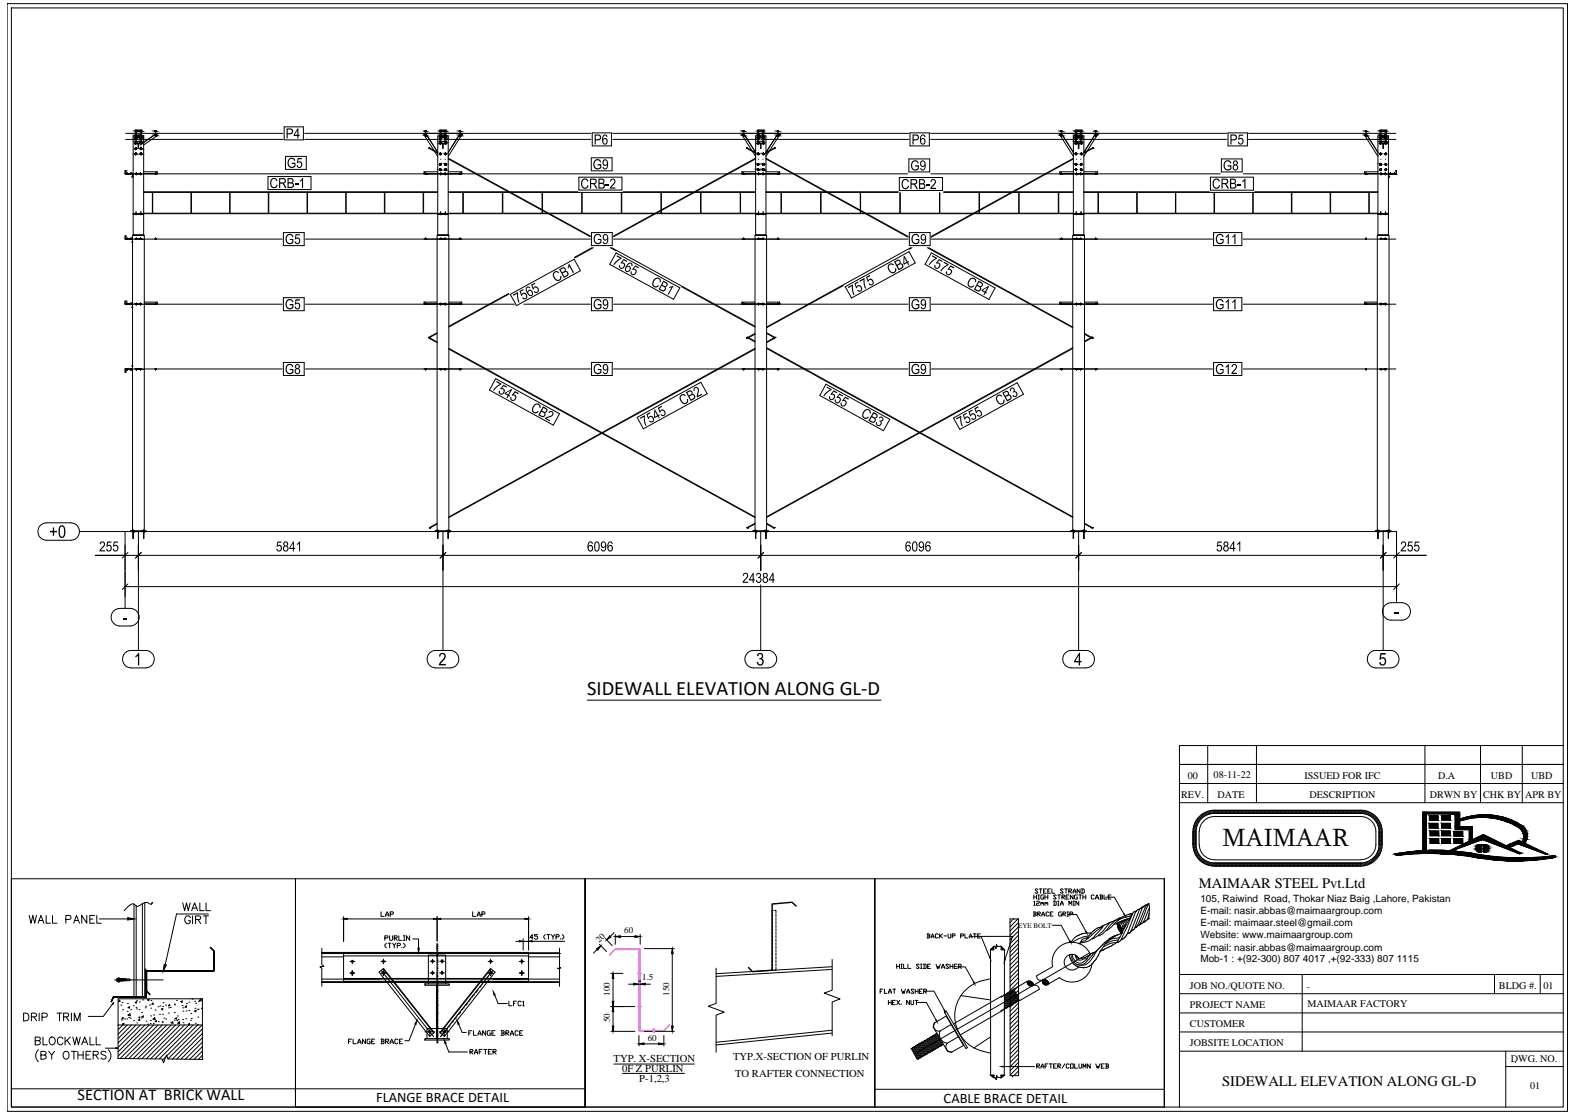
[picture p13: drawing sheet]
<svg xmlns="http://www.w3.org/2000/svg" width="420mm" height="297mm" viewBox="0 0 420 297" stroke-linecap="round" stroke-linejoin="round" font-family="sans-serif">
<defs><g id="words">
<text font-size="6.8" x="325.9" y="225.7">MAIMAAR</text>
<text font-size="5.5" x="156.5" y="185.2">SIDEWALL ELEVATION ALONG GL-D</text>
<text font-size="4.4" x="20.7" y="293.2">SECTION AT BRICK WALL</text>
<g font-size="3.9">
<text x="319.6" y="236.9">MAIMAAR STEEL Pvt.Ltd</text>
<text x="100.3" y="293.8">FLANGE BRACE DETAIL</text>
<text x="325.8" y="289.6">SIDEWALL ELEVATION ALONG GL-D</text>
<text x="251.6" y="294.2">CABLE BRACE DETAIL</text>
</g>
<g font-size="2.8">
<text x="163.6" y="283.3">TYP. X-SECTION</text>
<text x="165.8" y="285.8">0F Z PURLIN</text>
<text x="195.4" y="282.7">TYP.X-SECTION OF PURLIN</text>
<text x="196" y="287.1">TO RAFTER CONNECTION</text>
<text x="170.4" y="288.4">P-1,2,3</text>
</g>
<g font-size="2.7">
<text x="316.7" y="207.6">00</text>
<text x="323.5" y="207.6">08-11-22</text>
<text x="347.8" y="207.6">ISSUED FOR IFC</text>
<text x="383.4" y="207.6">D.A</text>
<text x="397.5" y="207.6">UBD</text>
<text x="408.2" y="207.6">UBD</text>
<text x="314.9" y="212.7">REV.</text>
<text x="324.6" y="212.7">DATE</text>
<text x="349.1" y="212.7">DESCRIPTION</text>
<text x="381.2" y="212.7">DRWN BY</text>
<text x="395.4" y="212.7">CHK BY</text>
<text x="406.6" y="212.7">APR BY</text>
<text x="320" y="240.4">105, Raiwind Road, Thokar Niaz Baig ,Lahore, Pakistan</text>
<text x="320" y="243.7">E-mail: nasir.abbas@maimaargroup.com</text>
<text x="320" y="247">E-mail: maimaar.steel@gmail.com</text>
<text x="320" y="250.2">Website: www.maimaargroup.com</text>
<text x="320" y="253.5">E-mail: nasir.abbas@maimaargroup.com</text>
<text x="320" y="256.6">Mob-1 : +(92-300) 807 4017 ,+(92-333) 807 1115</text>
<text x="317.2" y="263.6">JOB NO./QUOTE NO.</text>
<text x="348.4" y="263.9">-</text>
<text x="399.6" y="263.7">BLDG #.</text>
<text x="411.5" y="263.7">01</text>
<text x="317.2" y="268.7">PROJECT NAME</text>
<text x="348.6" y="268.5">MAIMAAR FACTORY</text>
<text x="317.2" y="273.8">CUSTOMER</text>
<text x="317.2" y="278.9">JOBSITE LOCATION</text>
<text x="402.8" y="283.1">DWG. NO.</text>
<text x="407.9" y="290.4">01</text>
</g>
<g font-size="2.4">
<text x="159.8" y="251.4" transform="rotate(-44 159.8 251.4)">20</text>
<text x="166.4" y="248.9">60</text>
<text x="171.2" y="261.2">1.5</text>
<text x="162.6" y="265.5" transform="rotate(-90 162.6 265.5)">100</text>
<text x="178.4" y="265.5" transform="rotate(-90 178.4 265.5)">150</text>
<text x="162.6" y="272.6" transform="rotate(-90 162.6 272.6)">50</text>
<text x="172.7" y="277.5">60</text>
</g>
<text font-size="1.9" x="271.5" y="247.5">EYE BOLT</text>
</g></defs>
<!-- layer: Part -->
<g fill="none" stroke="#000" stroke-width=".27">
<path d="M33.5 35.6h41.9M33.5 37.2h41.9M35.8 38.3h2.1M36.1 34.7h.1M36.1 36.4h.1M36.1 34.7h1.6M36.1 38.1h-.3v.3h2.1v-.3h-.2M36.1 36.4h1.6M36.1 34.7v1.5M36.1 36.4v1.9M36.8 38.4v1.1l.1-1.1M37.7 34.7h.1"/>
<path d="M37.7 36.4h.1M37.7 34.7v1.5M37.7 36.4v1.9M41.6 35.7h.1M41.6 35.7l.3 .3M41.6 35.7l-3.3 2.3M41.6 35.7l.3 .5M41.9 36v.1M41.9 36.1h.1M41.9 36v.2M41.9 36.2l-3.6 2.5M81.2 35.6h76.4"/>
<path d="M81.2 37.2h36.7M113.1 36l2.6 4.1M113.1 35.9h.1M113.2 35.9l-.1 .1M113.6 35.7h.1M113.6 35.7l3.1 4.9-2.2-1.2M113.6 35.7l-.4 .2M113.6 35.7l-.5 .3M114.4 39.5h.1M114.4 39.5l2.3 1.4M114.4 39.4v.1M114.4 39.4h.1"/>
<path d="M117 38.3h2.1M117.2 36.4h.1M117.2 34.7h.1M117.2 34.7h1.7M117.2 38.1h-.2v.3h2.1v-.3h-.2M117.2 36.4h1.7M117.2 34.7v1.5M117.2 36.4v1.9M118 38.4v1.1l.1-1.1M118.3 37.2h39.3M118.9 36.4h.1M118.9 34.7h.1"/>
<path d="M118.9 34.7v1.5M118.9 36.4v1.9M122.6 35.7h.1M122.6 35.7l.5 .3M122.6 35.7l-3.1 4.9M123 35.9h.1M123.1 36l-3.6 5.7M163.4 35.6h78.9M163.4 37.2h39.2M197.8 36l2.6 4.1M197.9 35.9h.1M198.3 35.7h.1"/>
<path d="M198.3 35.7l3.2 5-2.4-1.3-.1 .1M198.3 35.7l-.5 .3M199 39.5h.1M199 39.5l2.5 1.4M201.8 38.3h2.1M202 34.7h.1M202 36.4h.1M202 34.7h1.7M202 34.7v1.5M202 36.4v1.9M202 38.1h-.2v.3h2.1v-.3h-.2M202 36.4h1.7"/>
<path d="M202.8 38.4v1.1l.1-1.1M203 37.2h39.3M203.7 34.7h.1M203.7 36.4h.1M203.7 34.7v1.5M203.7 36.4v1.9M206.5 39.4h.1M206.5 39.4v.1M206.5 39.5h.1M206.6 39.5l-2.4 1.4M207.4 35.7h.1M207.4 35.7l-3.2 4.9 2.3-1.2"/>
<path d="M207.4 35.7l.3 .2M207.4 35.7l.4 .3M207.7 35.9l.1 .1M207.8 35.9h.1M207.8 36l-2.6 4.1M248.1 35.6h79M248.1 37.2h39.2M282.6 35.9h.1M282.6 35.9v.1M282.6 36l3.6 5.7M283 35.7h.1M283 35.7l-.4 .2"/>
<path d="M283 35.7l3.2 4.9M283 35.7l-.4 .3M286.5 38.3h2.1M286.7 34.7h.1M286.7 36.4h.1M286.7 34.7h1.7M286.7 38.1h-.2v.3h2.1v-.3h-.2M286.7 36.4h1.7M286.7 34.7v1.5M286.7 36.4v1.9M287.5 38.4v1.1h.1v-1.1M287.8 37.2h39.3"/>
<path d="M288.4 34.7h.1M288.4 36.4h.1M288.4 34.7v1.5M288.4 36.4v1.9M291.3 39.4h.1M291.3 39.4l.1 .1M291.4 39.5h.1M291.4 39.5l-2.4 1.4M292.1 35.7h.1M292.1 35.7l-3.1 5 2.3-1.3M292.1 35.7l.4 .2M292.1 35.7l.5 .3"/>
<path d="M292.5 35.9h.1M292.6 35.9v.1M292.6 36l-2.7 4.1M332.9 35.6h39.2M332.9 37.2h39.2M363.8 35.9h.1M363.8 35.9v.1M363.8 36l3.6 5.7M364.2 35.7h.1M364.2 35.7l-.4 .2M364.2 35.7l3.2 4.9M364.2 35.7l-.4 .3"/>
<path d="M367.7 38.3h2.1M367.9 34.7h.1M367.9 36.4h.1M367.9 34.7h1.7M367.9 34.7v1.5M367.9 36.4v1.9M367.9 38.1h-.2v.3h2.1v-.3h-.2M367.9 36.4h1.7M368.7 38.4v1.1h.1v-1.1M369.6 34.7h.1M369.6 36.4h.1M369.6 34.7v1.5"/>
<path d="M369.6 36.4v1.9M33.4 45.6v.8M33.6 46.4h1.6M33.6 45.6h.1M33.6 45.6h-.3v.8h208.7M35.2 47.2h.1M35.4 46.4v.8h-.2M35.5 57h110.7M35.5 57.1h2.8M36.1 46.4h1.6M38.3 56.9h78.4M38.3 51.3h78.4"/>
<path d="M38.3 51.1h78.4M38.3 46.3h3.5M38.3 45.8h3.6v.6M40.6 51.3v5.6M40.7 51.3v5.6M41.5 46.3v.1M41.8 46.3h.1M41.9 45.8l-.1 .5M50.9 51.3v5.6M51 51.3v5.6M61.2 51.3v5.6M61.3 51.3v5.6"/>
<path d="M71.5 51.3v5.6M71.7 51.3v5.6M81.9 51.3v5.6M82 51.3v5.6M92.2 51.3v5.6M92.3 51.3v5.6M102.5 51.3v5.6M102.6 51.3v5.6M112.8 51.3v5.6M112.9 51.3v5.6M113.1 45.8v.5h3.6M113.5 46.3v.1"/>
<path d="M115.9 40.4l.8 1.3M116.7 57.1h2.8M116.7 45.8h-3.6v.6M117.2 46.4h1.7M119.5 42.2l37.9 20.7M119.5 42.4l37.9 20.7M119.5 56.9h26.4M119.5 51.3h16.3M119.5 51.1h16M119.5 45.8h3.6v.6M119.5 46.3h3.5M122.7 46.3v.1"/>
<path d="M123 46.3h.1M123 45.8v.4M123.4 51.3v5.6M123.5 51.3v5.6M133.9 51.3v5.6M134.1 51.3v5.6M135.9 51.1h18.1M136.1 51.3h48.7M144.5 51.3v4.6M144.5 56.1v.8M144.6 51.3v4.7M144.6 56.1v.8"/>
<path d="M146.2 56.9h28.5M146.5 57h27.9M155.1 51.3v5.6M155.2 51.3v5.6M165.6 51.3v5.6M165.8 51.3v5.6M166.1 51.1h18.9M174.7 57h56M175 56.9h26.5M176.2 51.3v4.7M176.2 56.2v.7M176.3 51.3v4.6"/>
<path d="M176.3 56.1v.8M185.2 51.3h16.3M185.4 51.1h16.1M186.8 51.3v5.6M186.9 51.3v5.6M197.3 51.3v5.6M197.4 51.3v5.6M197.9 45.8v.4M197.9 46.2v.1M197.9 46.3h3.6M197.9 46.3h.1M198.3 46.3v.1"/>
<path d="M200.6 40.4l.9 1.3M201.5 42.2l-37.9 20.7M201.5 42.4l-37.9 20.7M201.5 45.8h-3.7v.6M201.5 57.1h2.7M202 46.4h1.7M204.2 45.8h3.6v.6M204.2 56.9h26.3M204.2 51.3h16.2M204.2 51.1h15.9M204.2 46.3h3.6M204.2 42.4l37.9 20.8"/>
<path d="M204.2 42.2l37.9 20.8M205 40.4l-.8 1.3M207.4 46.3v.1M207.7 46.3h.1M207.8 46.2h.1M208.2 51.3v5.6M208.3 51.3v5.6M218.8 51.3v5.6M218.9 51.3v5.6M220.5 51.1h19M220.7 51.3h18.8M229.3 51.3v4.7"/>
<path d="M229.3 56.2v.7M229.4 51.3v4.8M229.4 56.3v.6M230.8 56.9h28.7M231.1 57h28.2M239.9 51.4v5.5M240 51.4v5.5M248.1 46.4h77.2M250.5 51.4v5.5M250.6 51.4v5.5M251.6 51.3h18M251.6 51.1h18.3"/>
<path d="M259.6 57h110.5M259.9 56.9h26.3M261 51.3v4.7M261 56.2v.7M261.1 51.3v4.7M261.1 56.2v.7M270 51.3h16.2M270.2 51.1h16M271.6 51.3v5.6M271.7 51.3v5.6M282.1 51.3v5.6M282.3 51.3v5.6"/>
<path d="M282.6 46.2v.1M282.6 46.3h.1M282.6 46.3h3.6M283 46.3v.1M286.2 57.1h2.8M286.2 45.8h-3.6v.6M286.2 42.4l-37.9 20.8M286.2 42.2l-37.9 20.8M286.7 46.4h1.7M289 56.9h78.4M289 51.3h78.4M289 51.1h33.4"/>
<path d="M289 45.8h3.6v.6M289.8 40.4l-.8 1.3M292.1 46.3v.1M292.5 45.8v.5h-3.5M292.7 51.3v5.6M292.8 51.3v5.6M303.1 51.3v5.6M303.2 51.3v5.6M313.4 51.3v5.6M313.5 51.3v5.6M323.7 51.3v5.6M323.8 51.3v5.6"/>
<path d="M334 51.3v5.6M334.1 51.3v5.6M334.5 51.1h32.9M344.3 51.3v5.6M344.4 51.3v5.6M354.6 51.3v5.6M354.7 51.3v5.6M363.8 46.3h3.6M364.2 46.3v.1M364.9 51.3v5.6M365 51.3v5.6M367.4 45.8h-3.6v.6"/>
<path d="M367.4 57.1h2.7M367.9 46.4h1.7M370.2 46.4v.8h.3M370.4 46.4h1.7M370.5 47.2h.1M372 45.6h.1M372 45.6h.3v.8h-40.8M372.3 45.6v.8M33.4 62.9v.8h1.9M33.6 63.7h1.6M33.6 62.9h-.3v.9h41.9M33.6 62.9h.1"/>
<path d="M35.2 64.6h.1M35.5 62.8v-26.6h2.8v26.6M35.5 62.7h2.8M36.1 63.7h1.6zM81.4 63.8h76M116.7 62.7h2.8M116.7 62.8v-26.6h2.8v26.6M117.2 63.7h1.7zM135.6 78.3l-15.9 8.7M135.7 78.4l-16 8.8M157.8 66l-4.7 2.6M158.2 66l-5 2.8"/>
<path d="M162.7 66l1.5 .8M163.1 66l38.2 21M163.6 63.8h78.5M181.8 76.5l19.5 10.7M201.5 62.7h2.7M201.5 62.8v-26.6h2.7v26.6M202 63.7h1.7zM224.8 76.2l-20.4 11.2M242.8 66l-38.4 21.2M243.1 66l-.7 .5M247.2 66l38.8 21.4M247.6 66l38.4 21.2"/>
<path d="M248.3 63.8h74.9M286.2 62.7h2.8M286.2 62.8v-26.6h2.8v26.6M286.7 63.7h1.7zM331.4 63.8h40.7M367.4 62.7h2.7M367.4 62.8v-26.6h2.7v26.6M367.9 63.7h1.7zM33.4 80.3v.8M33.6 81.1h1.6M33.6 98.4v.1M33.6 80.3h.1"/>
<path d="M33.6 80.3h-.3v.8h41.9M35.2 81.9h.1M35.2 97.6h.1M35.2 98.4v.1M36.1 98.4h1.6M36.1 81.1h1.6M36.1 98.4v.1M37.7 98.4v.1M38.5 80.6h3.4v.5M41.5 81v.1M41.9 80.6l-.1 .4h-3.3M75.2 98.4h-41.9v.8h.3h-.2v-.8h1.9"/>
<path d="M81.4 81.1h55.7M81.4 98.4h76M113.1 81h.1M113.1 81h3.4M113.1 80.6v.4M113.5 81v.1M114.3 90h.1M114.3 90l.1 .1M114.4 90.1h.1M114.5 90.2v.1M114.5 90.3l2 1.1M114.6 90.1l-.1 .1"/>
<path d="M114.6 90.1h.1M114.6 90.1l1.9 1.1M116.5 88.7l-2.2 1.3M116.5 88.9l-2.1 1.2M116.5 80.6h-3.4v.5M117.2 81.1h1.7M117.2 98.4v.1M117.2 98.4h1.7M118.9 98.4v.1M119.7 93.1l81.6 44.9M119.7 92.9l81.6 44.9M119.7 80.6h3.4v.5"/>
<path d="M122.7 81v.1M123 81h.1M123 80.6v.4h-3.3M139.6 81.1h17.8M163.6 81.1h78.5M163.6 98.4h78.5M197.9 81h.1M197.9 80.6v.4M197.9 81h3.4M198.3 81v.1M199.1 90.2v.1M199.2 90h.1"/>
<path d="M199.2 90l-.1 .2M199.2 90l2.1 1.2M199.3 90l2 1M199.3 90h-.1M199.4 90.1l-.3 .2M201.3 80.6h-3.5v.5M201.3 93.1l-81.6 44.9M201.3 92.9l-81.6 44.9M201.3 89.1l-1.8 .9M201.3 88.9l-1.9 1.1M202 81.1h1.7M202 98.4v.1"/>
<path d="M202 98.4h1.7M203.7 98.4v.1M204.4 88.7l2.2 1.3M204.4 88.9l2.1 1.2M204.4 80.6h3.4v.5M204.4 81h3.3M204.4 92.7l81.6 45.1M204.4 92.9l81.6 45.1M206.3 90.1h.1M206.3 90.1l-1.9 1.1M206.4 90.1v.1M206.4 90.2v.1"/>
<path d="M206.4 90.3l-2 1.1M206.5 90.1h.1M206.6 90h.1M206.6 90v.1M207.4 81v.1M207.7 81h.1M207.8 81h.1M207.8 80.9l-.1 .1M248.3 81.1h74.9M248.3 98.4h74.9M282.6 81h3.4M283 81v.1"/>
<path d="M286 80.6h-3.4v.5M286 92.7l-81.6 45.1M286 92.9l-81.6 45.1M286.7 98.4h1.7M286.7 81.1h1.7M286.7 98.4v.1M288.4 98.4v.1M289.1 80.6h3.5v.5M289.1 89.1l1.7 .9M289.1 88.9l1.9 1.1M291.1 89.9h.1M291.1 89.9v.1"/>
<path d="M291.1 89.9l-2 1.1M291.1 90l.3 .1-.1 .2-.3-.2M291.1 90h.1M291.2 90h.1M291.2 90l-2.1 1.2M292.1 81v.1M292.5 81h.1M292.5 81h-3.4M292.5 80.6v.4M331.4 81.1h40.7M331.4 98.4h40.7M363.8 81h.1"/>
<path d="M363.8 81h3.4M364.2 81v.1M367.2 80.6h-3.4v.5M367.9 81.1h1.7M367.9 98.4v.1M367.9 98.4h1.7M369.6 98.4v.1M116.5 139.7l-1.9 1.1M116.5 139.5l-2 1.2M201.3 139.5l-2.1 1.2M201.3 139.7l-2.1 1.1M204.4 139.7l1.9 1.1"/>
<path d="M204.4 139.5l2 1.2M289.1 139.5l2.1 1.2M289.1 139.7l2.1 1.1M34.8 141.5h4.2v.2h-4.2zM35.3 141.5v-78.7h3.2v78.7M114.5 140.7h.1M114.5 140.7l.1 .1M114.5 140.8h.1M114.6 140.8h.1M116 141.5h4.2v.2h-4.2zM116.5 141.5v-78.7h3.2v78.7M199.2 140.7h.1"/>
<path d="M199.2 140.7v.1M199.2 140.8h.1M200.7 141.5h4.2v.2h-4.2zM201.3 141.5v-78.7h3.1v78.7M206.3 140.8h.1M206.4 140.7h.1M206.4 140.7v.1M285.5 141.5h4.1v.2h-4.1zM286 141.5v-78.7h3.1v78.7M291.2 140.8h.1M291.2 140.7h.1M291.2 140.7v.1"/>
<path d="M366.7 141.5h4.1v.2h-4.1zM367.2 141.5v-78.7h3.1v78.7"/>
</g>
<!-- layer: Bolt -->
<g fill="none" stroke="#000" stroke-width=".27">
<path d="M35.9 36.9h.2M35.9 38.3h.2M35.9 39.6h.6M36.2 36.5v.2M36.2 37v.2M36.2 37.9v.2M36.2 38.4v.2M36.2 39.3v.7M36.3 36.9h.2M36.3 38.3h.2M36.4 35h.1M36.4 36.1h.1"/>
<path d="M36.4 36.7h.1M36.4 37.8h.1M37.3 36.9h.2M37.3 38.3h.2M37.3 39.6h.6M37.5 35h.1M37.5 36.1h.1M37.5 36.7h.1M37.5 37.8h.1M37.5 38.9h.1M37.6 36.5v.2M37.6 37v.2"/>
<path d="M37.6 37.9v.2M37.6 38.4v.2M37.6 39.3v.7M37.7 36.9h.2M37.7 38.3h.2M41.5 35h.1M41.5 36.1h.1M113.5 35h.1M113.5 36.1h.1M117.1 36.9h.2M117.1 38.3h.2M117.4 36.5v.2"/>
<path d="M117.4 37v.2M117.4 37.9v.2M117.4 38.4v.2M117.5 36.9h.2M117.5 38.3h.2M117.5 35h.1M117.5 36.1h.1M117.5 36.7h.1M117.5 37.8h.1M118.5 36.9h.2M118.5 38.3h.2M118.6 35h.1"/>
<path d="M118.6 36.1h.1M118.6 36.7h.1M118.6 37.8h.1M118.8 36.5v.2M118.8 37v.2M118.8 37.9v.2M118.8 38.4v.2M118.9 36.9h.2M118.9 38.3h.2M122.7 35h.1M122.7 36.1h.1M198.2 35h.1"/>
<path d="M198.2 36.1h.1M201.8 36.9h.2M201.8 38.3h.2M202.1 36.5v.2M202.1 37v.2M202.1 37.9v.2M202.1 38.4v.2M202.3 35h.1M202.3 36.1h.1M202.3 36.7h.1M202.3 37.8h.1M202.3 36.9h.2"/>
<path d="M202.3 38.3h.2M203.2 36.9h.2M203.2 38.3h.2M203.4 35h.1M203.4 36.1h.1M203.4 36.7h.1M203.4 37.8h.1M203.5 36.5v.2M203.5 37v.2M203.5 37.9v.2M203.5 38.4v.2M203.6 36.9h.2"/>
<path d="M203.6 38.3h.2M207.4 35h.1M207.4 36.1h.1M283 35h.1M283 36.1h.1M286.5 36.9h.3M286.5 38.3h.3M286.9 36.5v.2M286.9 37v.2M286.9 37.9v.2M286.9 38.4v.2M287 36.9h.2"/>
<path d="M287 38.3h.2M287 35h.1M287 36.1h.1M287 36.7h.1M287 37.8h.1M287.9 36.9h.2M287.9 38.3h.2M288.1 35h.1M288.1 36.1h.1M288.1 36.7h.1M288.1 37.8h.1M288.3 36.5v.2"/>
<path d="M288.3 37v.2M288.3 37.9v.2M288.3 38.4v.2M288.4 36.9h.2M288.4 38.3h.2M292.1 35h.1M292.1 36.1h.1M364.2 35h.1M364.2 36.1h.1M367.7 36.9h.2M367.7 38.3h.2M368.1 36.5v.2"/>
<path d="M368.1 37v.2M368.1 37.9v.2M368.1 38.4v.2M368.2 36.9h.2M368.2 38.3h.2M368.2 35h.1M368.2 36.1h.1M368.2 36.7h.1M368.2 37.8h.1M369.1 36.9h.2M369.1 38.3h.2M369.3 35h.1"/>
<path d="M369.3 36.1h.1M369.3 36.7h.1M369.3 37.8h.1M369.4 36.5v.2M369.4 37v.2M369.4 37.9v.2M369.4 38.4v.2M369.6 36.9h.2M369.6 38.3h.2M33.7 46.4h.1M33.7 46.3v.1M33.9 46v.5"/>
<path d="M33.9 46.4h.1M33.9 46.3v.1M34.8 46.4h.1M34.8 46.3v.1M35 46v.5M35 46.4h.1M35 46.3v.1M35.9 41h.6M36.1 56.9v.2M36.2 40.7v.7M36.2 46.4h.1M36.2 46.3v.1"/>
<path d="M36.3 56.5v.8M36.4 46l-.1 .7M36.4 46.4h.1M36.4 46.3v.1M36.4 56.9v.2M37.3 41h.6M37.4 46.4h.1M37.4 46.3v.1M37.4 56.9v.2M37.5 46v.5M37.5 46.2v.5M37.5 46.4h.1"/>
<path d="M37.5 56.5v.8M37.6 40.7v.7M37.6 46.4h.1M37.7 56.9v.2M41.4 46.4h.1M41.5 46v.5M41.6 46.4h.1M113.4 46.4h.1M113.5 46v.5M113.6 46.4h.1M117.1 41.1h.6M117.1 43.9h.6"/>
<path d="M117.1 45.2h.6M117.3 56.9v.2M117.4 40.7v.7M117.4 43.5v.7M117.4 44.9v.7M117.4 46.4h.1M117.4 46.3v.1M117.5 56.5v.8M117.5 42.4v.1M117.5 46.2v.5M117.5 46v.5M117.6 46.4h.1"/>
<path d="M117.6 46.3v.1M117.6 56.9v.2M118.5 41.1h.6M118.5 43.9h.6M118.5 45.2h.6M118.5 46.4h.1M118.5 46.3v.1M118.6 46.4h.1M118.6 56.9v.2M118.6 46v.5M118.7 42.4v.1M118.7 46.2v.5"/>
<path d="M118.7 46.4h.1M118.7 56.5v.8M118.8 40.7v.7M118.8 43.5v.7M118.8 44.9v.7M118.8 46.4h.1M118.9 56.9v.2M122.6 46.4h.1M122.7 46v.5M122.8 46.4h.1M198.1 46.4h.1M198.2 46v.5"/>
<path d="M198.4 46.4h.1M201.8 41.1h.7M201.8 43.9h.7M201.8 45.2h.7M202 56.9v.2M202.1 40.7v.7M202.1 43.5v.7M202.1 44.9v.7M202.2 46.4h.1M202.2 46.3l-.1 .1M202.2 42.4v.1M202.2 46.2v.5"/>
<path d="M202.2 56.5v.8M202.3 46v.5M202.3 46.4h.1M202.3 56.9v.2M202.4 46.4h.1M202.4 46.3v.1M203.2 41.1h.6M203.2 43.9h.6M203.2 45.2h.6M203.3 46.4h.1M203.3 46.3v.1M203.3 56.9v.2"/>
<path d="M203.4 42.4v.1M203.4 46v.7M203.4 56.5v.8M203.5 46.4h.1M203.5 46.3v.1M203.5 40.7v.7M203.5 43.5v.7M203.5 44.9v.7M203.6 56.9v.2M207.3 46.4h.1M207.4 46v.5M207.5 46.4h.1"/>
<path d="M282.9 46.4h.1M283 46v.5M283.1 46.4h.1M286.5 41.1h.7M286.5 43.9h.7M286.5 45.2h.7M286.8 56.9v.2M286.9 40.7v.7M286.9 43.5v.7M286.9 44.9v.7M286.9 46.4h.1M286.9 46.3v.1"/>
<path d="M286.9 56.5v.8M287 42.4v.1M287 46v.7M287.1 46.4h.1M287.1 46.3v.1M287.1 56.9v.2M287.9 41.1h.7M287.9 43.9h.7M287.9 45.2h.7M288 46.4h.1M288 46.3v.1M288 56.9v.2"/>
<path d="M288.1 46.4h.1M288.1 46v.7M288.1 42.4v.1M288.2 56.5v.8M288.2 46.4h.1M288.2 46.3l.1 .1M288.3 40.7v.7M288.3 43.5v.7M288.3 44.9v.7M288.4 56.9v.2M292 46.4h.1M292.1 46v.5"/>
<path d="M292.3 46.4h.1M364.1 46.4h.1M364.2 46v.5M364.3 46.4h.1M367.7 41.1h.7M367.7 43.9h.7M367.7 45.2h.7M367.9 56.9v.2M368.1 46.4h.1M368.1 40.7v.7M368.1 43.5v.7M368.1 44.9v.7"/>
<path d="M368.1 46.3v.1M368.1 56.5v.8M368.2 42.4v.1M368.2 46v.7M368.3 46.4h.1M368.3 46.3v.1M368.3 56.9v.2M369.1 41.1h.7M369.1 43.9h.7M369.1 45.2h.7M369.2 46.4h.1M369.2 46.3l.1 .1"/>
<path d="M369.2 56.9v.2M369.3 46v.5M369.3 42.4v.1M369.3 46.2v.5M369.4 56.5v.8M369.4 46.4h.1M369.4 40.7v.7M369.4 43.5v.7M369.4 44.9v.7M369.4 46.3v.1M369.6 56.9v.2M370.6 46.4h.1"/>
<path d="M370.6 46.3v.1M370.7 46v.5M370.8 46.4h.1M370.8 46.3v.1M371.7 46.4h.1M371.7 46.3v.1M371.8 46v.5M371.9 46.4h.1M371.9 46.3v.1M33.7 63.7v.1M33.9 63.4v.4M33.9 63.7v.1"/>
<path d="M34.8 63.7v.1M35 63.4v.4M35 63.7v.1M36.2 63.7v.1M36.4 63.4v.4M36.4 63.7v.1M37.4 63.7v.1M37.5 63.4v.4M37.5 63.7v.1M41.4 63.7v.1M41.5 63.4v.4M41.6 63.7v.1"/>
<path d="M113.4 63.7v.1M113.5 63.4v.4M113.6 63.7v.1M117.4 63.7v.1M117.5 63.4v.4M117.6 63.7v.1M118.5 63.7v.1M118.6 63.4v.4M118.7 63.7v.1M122.6 63.7v.1M122.7 63.4v.4M122.8 63.7v.1"/>
<path d="M198.1 63.7v.1M198.2 63.4v.4M198.4 63.7v.1M202.2 63.7v.1M202.3 63.4v.4M202.4 63.7v.1M203.3 63.7v.1M203.4 63.4v.4M203.5 63.7v.1M207.3 63.7v.1M207.4 63.4v.4M207.5 63.7v.1"/>
<path d="M282.9 63.7v.1M283 63.4v.4M283.1 63.7v.1M286.9 63.7v.1M287 63.4v.4M287.1 63.7v.1M288 63.7v.1M288.1 63.4v.4M288.2 63.7v.1M292 63.7v.1M292.1 63.4v.4M292.3 63.7v.1"/>
<path d="M364.1 63.7v.1M364.2 63.4v.4M364.3 63.7v.1M368.1 63.7v.1M368.2 63.4v.4M368.3 63.7v.1M369.2 63.7v.1M369.3 63.4v.4M369.4 63.7v.1M33.7 81.1h.1M33.7 81v.1M33.7 98.4v.1"/>
<path d="M33.9 80.8v.4M33.9 98.3v.5M33.9 81.1h.1M33.9 81v.1M33.9 98.4v.1M34.8 81.1h.1M34.8 81v.1M34.8 98.4v.1M35 80.8v.4M35 98.3v.5M35 81.1h.1M35 81v.1"/>
<path d="M35 98.4v.1M36.2 81.1h.1M36.2 81v.2M36.2 98.4v.1M36.4 80.8l-.1 .6M36.4 98.3v.4M36.4 81.1v.1M36.4 81.1h.1M36.4 81v.1M36.4 98.4v.1M37.4 81.1h.1M37.4 81v.2"/>
<path d="M37.4 98.4v.1M37.5 80.8v.4M37.5 98.3v.4M37.5 81v.4M37.5 81.1h.1M37.5 98.4v.1M37.6 81.1v.1M41.4 81.1h.1M41.4 98.4h.1M41.5 80.8v.4M41.5 98.3v.4M41.6 81.1h.1"/>
<path d="M41.6 98.4h.1M113.4 81.1h.1M113.4 98.4h.1M113.5 80.8v.4M113.5 98.3v.4M113.6 81.1h.1M113.6 98.4h.1M117.4 81.1v.1M117.4 81.1h.1M117.4 81v.1M117.4 98.4v.1M117.5 81v.4"/>
<path d="M117.5 80.8v.4M117.5 98.3v.4M117.6 81.1h.1M117.6 81v.1M117.6 98.4v.1M118.5 81.1h.1M118.5 81v.1M118.5 98.4v.1M118.6 81.1v.1M118.6 80.8v.4M118.6 98.3v.4M118.7 81v.4"/>
<path d="M118.7 81.1h.1M118.7 98.4v.1M118.8 81.1v.1M122.6 81.1h.1M122.6 98.4h.1M122.7 80.8v.4M122.7 98.3v.4M122.8 81.1h.1M122.8 98.4h.1M198.1 81.1h.1M198.1 98.4h.1M198.2 80.8v.4"/>
<path d="M198.2 98.3v.4M198.4 81.1h.1M198.4 98.4h.1M202.2 81.1h.1M202.2 81l-.1 .2M202.2 98.4v.1M202.2 81v.4M202.3 80.8v.4M202.3 98.3v.4M202.3 81.1v.1M202.4 81.1h.1M202.4 81v.1"/>
<path d="M202.4 98.4v.1M203.3 81.1h.1M203.3 81v.2M203.3 98.4v.1M203.4 80.8v.6M203.4 98.3v.4M203.5 81.1h.1M203.5 81v.1M203.5 98.4v.1M203.5 81.1v.1M207.3 81.1h.1M207.3 98.4h.1"/>
<path d="M207.4 80.8v.4M207.4 98.3v.4M207.5 81.1h.1M207.5 98.4h.1M282.9 81.1h.1M282.9 98.4h.1M283 80.8v.4M283 98.3v.4M283.1 81.1h.1M283.1 98.4h.1M286.9 81.1v.1M286.9 81.1h.1"/>
<path d="M286.9 81v.1M286.9 98.4v.1M287 80.8v.6M287 98.3v.4M287.1 81.1h.1M287.1 81v.2M287.1 98.4v.1M288 81.1h.1M288 81v.1M288 98.4v.1M288.1 81.1v.1M288.1 80.8v.6"/>
<path d="M288.1 98.3v.4M288.2 81.1h.1M288.2 81l.1 .2M288.2 98.4v.1M292 81.1h.1M292 98.4h.1M292.1 80.8v.4M292.1 98.3v.4M292.3 81.1h.1M292.3 98.4h.1M364.1 81.1h.1M364.1 98.4h.1"/>
<path d="M364.2 80.8v.4M364.2 98.3v.4M364.3 81.1h.1M364.3 98.4h.1M368.1 81.1h.1M368.1 81v.2M368.1 98.4v.1M368.2 80.8v.6M368.2 98.3v.4M368.3 81.1h.1M368.3 81v.2M368.3 98.4v.1"/>
<path d="M369.2 81.1h.1M369.2 81l.1 .2M369.2 98.4v.1M369.3 80.8v.4M369.3 98.3v.4M369.3 81v.4M369.4 81.1h.1M369.4 81v.2M369.4 98.4v.1M35.3 141.5v.2M35.5 141.3v2.3M35.7 141.5v.2"/>
<path d="M38.1 141.5v.2M38.3 141.3v2.3M38.5 141.5v.2M116.5 141.5v.2M116.7 141.3v2.3M116.9 141.5v.2M119.3 141.5v.2M119.5 141.3v2.3M119.7 141.5v.2M201.3 141.5v.2M201.5 141.3v2.3M201.6 141.5v.2"/>
<path d="M204 141.5v.2M204.2 141.3v2.3M204.4 141.5v.2M286 141.5v.2M286.2 141.3v2.3M286.3 141.5v.2M288.8 141.5v.2M289 141.3v2.3M289.1 141.5v.2M367.2 141.5v.2M367.4 141.3v2.3M367.5 141.5v.2"/>
<path d="M370 141.5v.2M370.1 141.3v2.3M370.3 141.5v.2"/>
</g>
<g fill="#000" stroke="#000" stroke-width=".27">
<path d="M36.1 39.5h.2zM36.2 36.2h.2zM36.3 35.1h.1zM36.3 36.2h.1zM36.3 36.7h.1zM36.3 37.8h.1zM37.4 35.1h.1zM37.4 37.9h.1zM37.4 36.2h.1zM37.5 39.5h.2zM37.5 39.8h.2zM41.4 34.9h.2z"/>
<path d="M41.4 36h.2zM41.4 36.2h.2zM113.4 36.2h.2zM117.4 35.1h.2zM117.5 36.6h.1zM117.5 37.7h.1zM117.5 35.1h.1zM117.5 36.2h.1zM117.5 36.7h.1zM117.5 37.8h.1zM118.6 37.8h.1zM118.6 35.1h.1z"/>
<path d="M118.6 36.2h.1zM118.6 36.7h.1zM122.6 34.9h.2zM122.6 36h.2zM122.6 36.2h.2zM198.1 34.9h.2zM198.1 36h.2zM198.1 36.2h.2zM202.2 35.1h.1zM202.2 36.7h.1zM202.2 37.8h.1zM203.3 35.1h.2z"/>
<path d="M203.3 36.7h.2zM203.3 36.2h.2zM203.3 37.8h.2zM207.3 35h.2zM207.3 36.1h.2zM207.3 35.1h.2zM207.3 36.2h.2zM282.9 36.2h.2zM282.9 35.1h.2zM286.9 35.1h.2zM286.9 37.9h.2zM286.9 36.2h.2z"/>
<path d="M288 34.9h.2zM288 36h.2zM288 36.2h.2zM288 36.7h.2zM364.1 36.2h.2zM364.1 35.1h.2zM368.1 37.8h.2zM368.1 35.1h.2zM368.1 36.2h.2zM368.1 36.7h.2zM369.2 34.9h.2zM369.2 36h.2z"/>
<path d="M369.2 36.2h.2zM369.2 36.7h.2zM33.7 46.3h.2zM33.7 46.3l.2 .1zM34.8 46.3h.2zM34.8 46.3l.2 .1zM36.1 40.9h.2zM36.2 46.3h.2zM36.2 46.3l.2 .1zM37.4 46.3h.1zM37.4 46.3l.1 .1zM37.5 40.9h.2z"/>
<path d="M37.5 41.2h.2zM117.3 41.2h.2zM117.3 44h.2zM117.4 46.3h.2zM117.4 46.3l.2 .1zM118.5 46.3h.2zM118.5 46.3l.2 .1zM118.6 45.3h.3zM118.7 40.9h.2zM118.7 43.7h.2zM118.7 45.1h.2zM118.7 45.4h.2z"/>
<path d="M202 41.1h.3zM202 43.9h.3zM202.2 46.3h.2zM202.2 46.3l.2 .1zM202 41.2h.2zM202 44h.2zM202 45.4h.2zM203.3 46.3h.2zM203.3 46.3l.2 .1zM203.4 45.3h.2zM203.4 41.2h.2zM203.4 44h.2z"/>
<path d="M203.4 45.4h.2zM286.8 45.1h.2zM286.8 41.2h.2zM286.8 44h.2zM286.8 45.4h.2zM286.9 46.3h.2zM286.9 46.3l.2 .1zM288 46.3h.2zM288 46.3l.2 .1zM367.9 40.9h.3zM367.9 43.7h.3zM368 45.1h.2z"/>
<path d="M368.1 46.3h.2zM368.1 46.3l.2 .1zM368 41.2h.2zM368 44h.2zM368 45.4h.2zM369.2 46.3h.2zM369.2 46.3l.2 .1zM369.3 40.9h.3zM369.3 43.7h.3zM370.6 46.3h.2zM370.6 46.3l.2 .1zM371.7 46.3h.2z"/>
<path d="M371.7 46.3l.2 .1zM33.7 63.7h.2zM33.7 63.7l.2 .1zM34.8 63.7h.2zM34.8 63.7l.2 .1zM36.2 63.7h.2zM36.2 63.7l.2 .1zM37.4 63.7h.1zM37.4 63.7l.1 .1zM41.4 63.7h.2zM41.4 63.7l.2 .1zM113.4 63.7h.2z"/>
<path d="M113.4 63.7l.2 .1zM117.4 63.7h.2zM117.4 63.7l.2 .1zM118.5 63.7h.2zM118.5 63.7l.2 .1zM122.6 63.7h.2zM122.6 63.7l.2 .1zM198.1 63.7h.3zM198.1 63.7l.3 .1zM202.2 63.7h.2zM202.2 63.7l.2 .1zM203.3 63.7h.2z"/>
<path d="M203.3 63.7l.2 .1zM207.3 63.7h.2zM207.3 63.7l.2 .1zM282.9 63.7h.2zM282.9 63.7l.2 .1zM286.9 63.7h.2zM286.9 63.7l.2 .1zM288 63.7h.2zM288 63.7l.2 .1zM292 63.7h.3zM292 63.7l.3 .1zM364.1 63.7h.2z"/>
<path d="M364.1 63.7l.2 .1zM368.1 63.7h.2zM368.1 63.7l.2 .1zM369.2 63.7h.2zM369.2 63.7l.2 .1zM33.7 98.4h.2zM33.7 98.4l.2 .1zM33.7 81h.2zM33.7 81l.2 .1zM34.8 98.4h.2zM34.8 98.4l.2 .1zM34.8 81h.2z"/>
<path d="M34.8 81l.2 .1zM36.2 98.4h.2zM36.2 98.4l.2 .1zM36.2 81h.2zM36.2 81l.2 .1zM37.4 98.4h.1zM37.4 98.4l.1 .1zM37.4 81h.1zM37.4 81l.1 .1zM41.4 98.4h.2zM113.4 98.4h.2zM117.4 81h.2z"/>
<path d="M117.4 81l.2 .1zM117.4 98.4h.2zM117.4 98.4l.2 .1zM118.5 81h.2zM118.5 81l.2 .1zM118.5 98.4h.2zM118.5 98.4l.2 .1zM122.6 98.4h.2zM198.1 98.4h.3zM202.2 81h.2zM202.2 81l.2 .1zM202.2 98.4h.2z"/>
<path d="M202.2 98.4l.2 .1zM203.3 81h.2zM203.3 81l.2 .1zM203.3 98.4h.2zM203.3 98.4l.2 .1zM207.3 98.4h.2zM282.9 98.4h.2zM286.9 81h.2zM286.9 81l.2 .1zM286.9 98.4h.2zM286.9 98.4l.2 .1zM288 81h.2z"/>
<path d="M288 81l.2 .1zM288 98.4h.2zM288 98.4l.2 .1zM292 98.4h.3zM364.1 98.4h.2zM368.1 98.4h.2zM368.1 98.4l.2 .1zM368.1 81h.2zM368.1 81l.2 .1zM369.2 98.4h.2zM369.2 98.4l.2 .1zM369.2 81h.2z"/>
<path d="M369.2 81l.2 .1z"/>
<path d="M36.1 39.5h.2zM36.1 39.5h.2z"/>
<path d="M36.1 39.7l.3 .1zM36.1 39.7l.3 .1z"/>
<path d="M36.1 39.8h.2zM36.1 39.8h.2z"/>
<path d="M36.2 35h.2zM36.3 35h.1zM36.3 35h.1zM36.3 35h.1zM36.3 35h.1zM36.3 34.9l.1 .1zM36.3 34.9l.1 .1z"/>
<path d="M36.2 35h.2zM36.2 35h.2zM36.2 35h.2zM36.2 35h.2zM36.2 35h.2zM36.2 35h.2zM36.2 35h.2zM36.2 35h.2z"/>
<path d="M36.2 35.1h.2zM36.3 35.1h.1zM36.3 35.1h.1z"/>
<path d="M36.2 36.1h.2zM36.3 36.1h.1zM36.3 36.1h.1zM36.3 36.1h.1zM36.3 36.1h.1zM36.3 36l.1 .1zM36.3 36l.1 .1z"/>
<path d="M36.2 36.1h.2zM36.2 36.1h.2zM36.2 36.1h.2zM36.2 36.1h.2zM36.2 36.1h.2zM36.2 36.1h.2zM36.2 36.1h.2zM36.2 36.1h.2z"/>
<path d="M36.2 36.7h.2zM36.2 36.7h.2zM36.2 36.7h.2zM36.2 36.7h.2zM36.2 36.7h.2zM36.2 36.7h.2zM36.2 36.7h.2zM36.2 36.7h.2z"/>
<path d="M36.2 37.8h.2zM36.2 37.8h.2zM36.2 37.8h.2zM36.2 37.8h.2zM36.2 37.8h.2zM36.2 37.8h.2zM36.2 37.8h.2zM36.3 37.7l.1 .1z"/>
<path d="M36.2 37.8h.2zM36.2 37.8h.2zM36.2 37.8h.2zM36.2 37.8h.2zM36.2 37.8h.2zM36.2 37.8h.2zM36.2 37.8h.2zM36.2 37.8h.2z"/>
<path d="M36.2 37.8h.2zM36.3 37.8h.1zM36.3 37.8h.1zM36.3 37.8h.1zM36.3 37.8h.1z"/>
<path d="M36.3 35h.1zM36.2 35h.2zM36.2 35h.2z"/>
<path d="M36.2 35.1h.2zM36.2 35.1h.2zM36.2 35.1h.2zM36.2 35.1h.2zM36.2 35.1h.2zM36.2 35l.2 .1zM36.2 35l.2 .1z"/>
<path d="M36.3 35.1h.1zM36.3 35.1h.1z"/>
<path d="M36.3 36.1h.1zM36.2 36.1h.2zM36.2 36.1h.2z"/>
<path d="M36.2 36.2h.2zM36.2 36.2h.2zM36.2 36.2h.2zM36.2 36.2h.2zM36.2 36.2h.2zM36.2 36.1l.2 .1zM36.2 36.1l.2 .1z"/>
<path d="M36.3 36.6h.1zM36.3 36.6h.1zM36.3 36.6h.1zM36.3 36.6h.1zM36.3 36.6h.1zM36.3 36.6h.1z"/>
<path d="M36.3 37.7h.1zM36.3 37.7h.1zM36.3 37.7h.1zM36.3 37.7h.1zM36.3 37.7h.1zM36.3 37.7h.1z"/>
<path d="M36.2 37.8h.2zM36.2 37.8h.2zM36.2 37.8h.2z"/>
<path d="M36.1 39.8h.2zM36.1 39.8h.2z"/>
<path d="M36.1 39.8h.2zM36.1 39.8h.2z"/>
<path d="M36.3 36.7l.1 .1zM36.3 36.7l.1 .1z"/>
<path d="M36.1 39.5h.2zM36.1 39.5h.2zM36.1 39.5h.2zM36.1 39.5h.2z"/>
<path d="M36.1 39.5h.2zM36.1 39.5h.2zM36.1 39.5h.2zM36.1 39.5h.2zM36.1 39.5h.2zM36.1 39.5h.2zM36.1 39.5h.2zM36.1 39.5h.2zM36.1 39.5h.2zM36.1 39.5h.2z"/>
<path d="M36.1 39.8h.2zM36.1 39.8h.3z"/>
<path d="M36.1 39.8h.2zM36.1 39.8h.2zM36.1 39.8h.2zM36.1 39.8h.2zM36.1 39.8h.2zM36.1 39.8h.2zM36.1 39.8h.2zM36.1 39.8h.2zM36.1 39.8h.2zM36.1 39.8h.2zM36.1 39.8h.2zM36.1 39.8h.2z"/>
<path d="M36.1 39.5h.3zM36.1 39.5h.3zM36.1 39.5h.3zM36.1 39.5h.3z"/>
<path d="M36.1 39.6h.3zM36.1 39.6h.3zM36.1 39.6h.3zM36.1 39.6h.3zM36.1 39.6h.3zM36.1 39.6h.3zM36.1 39.6h.3zM36.1 39.6h.3zM36.1 39.5l.3 .1zM36.1 39.5l.3 .1z"/>
<path d="M36.1 39.6h.3zM36.1 39.6h.3zM36.1 39.6h.3zM36.1 39.6h.3zM36.1 39.6h.3zM36.1 39.6h.3zM36.1 39.6h.3zM36.1 39.6h.3zM36.1 39.6h.3zM36.1 39.6h.3zM36.1 39.6h.3zM36.1 39.6h.3z"/>
<path d="M36.1 39.7h.3zM36.1 39.7h.3zM36.1 39.7h.3zM36.1 39.7h.3zM36.1 39.7h.3zM36.1 39.7h.3zM36.1 39.7h.3zM36.1 39.7h.3zM36.1 39.6l.3 .1zM36.1 39.6l.3 .1z"/>
<path d="M36.1 39.7h.3zM36.1 39.7h.3zM36.1 39.7h.3zM36.1 39.7h.3zM36.1 39.7h.3zM36.1 39.7h.3zM36.1 39.7h.3zM36.1 39.7h.3zM36.1 39.7h.3zM36.1 39.7h.3zM36.1 39.7h.3zM36.1 39.7h.3z"/>
<path d="M36.3 36.6h.1zM36.3 36.6h.1z"/>
<path d="M36.3 37.8l.1 .1zM36.3 37.8l.1 .1z"/>
<path d="M36.3 36.2h.1zM36.3 36.2h.1zM36.3 36.2h.1zM36.3 36.2h.1z"/>
<path d="M36.2 36.7h.2zM36.2 36.7h.2zM36.2 36.7h.2zM36.2 36.7h.2zM36.2 36.7h.2zM36.2 36.7h.2zM36.2 36.7h.2zM36.2 36.7h.2zM36.2 36.7h.2zM36.3 36.6l.1 .1z"/>
<path d="M36.3 36.7h.1zM36.3 36.7h.1zM36.3 36.7h.1zM36.3 36.7h.1zM36.2 36.7h.2zM36.2 36.7h.2z"/>
<path d="M37.4 35h.1zM37.4 35h.1zM37.4 35h.1zM37.4 35h.1zM37.4 35h.1zM37.4 35h.1zM37.4 35h.1zM37.4 35h.1z"/>
<path d="M37.4 36.1h.1zM37.4 36.1h.1zM37.4 36.1h.1zM37.4 36.1h.1zM37.4 36.1h.1zM37.4 36.1h.1zM37.4 36.1h.1zM37.4 36.1h.1z"/>
<path d="M37.4 36.2h.1zM37.4 36.2h.1zM37.4 36.2h.1zM37.4 36.2h.1zM37.4 36.2h.1zM37.4 36.2h.1zM37.4 36.1l.1 .1zM37.4 36.1l.1 .1z"/>
<path d="M37.4 36.2h.1zM37.4 36.2h.1zM37.4 36.2h.1zM37.4 36.2h.1zM37.4 36.2h.1zM37.4 36.2h.1zM37.4 36.2h.1zM37.4 36.2h.1z"/>
<path d="M37.4 36.7h.1zM37.4 36.7h.1zM37.4 36.7h.1zM37.4 36.7h.1zM37.4 36.7h.1zM37.4 36.7h.1zM37.4 36.7h.1zM37.4 36.7h.1z"/>
<path d="M37.4 37.8h.1zM37.4 37.8h.1zM37.4 37.8h.1zM37.4 37.8h.1zM37.4 37.8h.1zM37.4 37.8h.1zM37.4 37.7l.1 .1zM37.4 37.7l.1 .1z"/>
<path d="M37.4 37.8h.1zM37.4 37.8h.1zM37.4 37.8h.1zM37.4 37.8h.1zM37.4 37.8h.1zM37.4 37.8h.1zM37.4 37.8h.1zM37.4 37.8h.1z"/>
<path d="M37.4 37.8l.1 .1zM37.4 37.8l.1 .1z"/>
<path d="M37.4 36.7l.1 .1zM37.4 36.7h.1z"/>
<path d="M37.4 39.6h.3zM37.5 39.6h.2zM37.5 39.6h.2zM37.5 39.6h.2zM37.5 39.6h.2zM37.5 39.6h.2zM37.5 39.6h.2zM37.5 39.6h.2zM37.5 39.6h.2z"/>
<path d="M37.4 39.7h.3zM37.5 39.7h.2zM37.5 39.7h.2zM37.5 39.7h.2zM37.5 39.7h.2zM37.5 39.7h.2zM37.5 39.7h.2z"/>
<path d="M37.5 39.5h.2zM37.5 39.5h.2zM37.5 39.5h.2zM37.5 39.5h.2zM37.5 39.5h.2zM37.5 39.5h.2zM37.5 39.5h.2z"/>
<path d="M37.5 39.6h.2zM37.4 39.6h.3zM37.4 39.6h.3z"/>
<path d="M37.4 39.7h.3zM37.4 39.6l.3 .1zM37.4 39.6l.3 .1z"/>
<path d="M37.5 39.8h.2zM37.5 39.8h.2zM37.5 39.8h.2zM37.5 39.8h.2zM37.5 39.8h.2zM37.5 39.8h.2zM37.5 39.8h.2z"/>
<path d="M37.5 39.5h.2zM37.5 39.5h.2zM37.5 39.5h.2zM37.5 39.5h.2zM37.5 39.5h.2zM37.5 39.5h.2zM37.5 39.5h.2z"/>
<path d="M37.5 39.8h.2zM37.5 39.8h.2zM37.5 39.8h.2zM37.5 39.8h.2zM37.5 39.8h.2zM37.5 39.8h.2zM37.5 39.8h.2zM37.5 39.7l.2 .1zM37.5 39.7h.2z"/>
<path d="M37.4 34.9h.1zM37.4 34.9h.1zM37.4 34.9h.1z"/>
<path d="M37.4 35h.1zM37.4 35h.1zM37.4 35h.1zM37.4 35h.1zM37.4 35h.1zM37.4 35h.1zM37.4 35h.1zM37.4 35h.1zM37.4 34.9l.1 .1zM37.4 34.9l.1 .1z"/>
<path d="M37.4 35.1h.1zM37.4 35.1h.1zM37.4 35.1h.1zM37.4 35.1h.1zM37.4 35.1h.1zM37.4 35.1h.1zM37.4 35.1h.1zM37.4 35.1h.1zM37.4 35l.1 .1zM37.4 35l.1 .1z"/>
<path d="M37.4 35.1h.1zM37.4 35.1h.1zM37.4 35.1h.1zM37.4 35.1h.1zM37.4 35.1h.1zM37.4 35.1h.1z"/>
<path d="M37.4 36h.1zM37.4 36h.1zM37.4 36h.1z"/>
<path d="M37.4 36.1h.1zM37.4 36.1h.1zM37.4 36.1h.1zM37.4 36.1h.1zM37.4 36.1h.1zM37.4 36.1h.1zM37.4 36.1h.1zM37.4 36.1h.1zM37.4 36l.1 .1zM37.4 36l.1 .1z"/>
<path d="M37.4 36.6h.1zM37.4 36.6h.1zM37.4 36.6h.1zM37.4 36.6h.1zM37.4 36.6h.1zM37.4 36.6h.1zM37.4 36.6h.1zM37.4 36.6h.1zM37.4 36.6h.1zM37.4 36.6h.1z"/>
<path d="M37.4 36.7h.1zM37.4 36.7h.1zM37.4 36.7h.1zM37.4 36.7h.1zM37.4 36.7h.1zM37.4 36.7h.1zM37.4 36.7h.1zM37.4 36.7h.1zM37.4 36.6l.1 .1zM37.4 36.6l.1 .1z"/>
<path d="M37.4 36.7h.1zM37.4 36.7h.1zM37.4 36.7h.1zM37.4 36.7h.1zM37.4 36.7h.1zM37.4 36.7h.1zM37.4 36.7h.1zM37.4 36.7h.1zM37.4 36.7h.1zM37.4 36.7h.1z"/>
<path d="M37.4 37.7h.1zM37.4 37.7h.1zM37.4 37.7h.1zM37.4 37.7h.1zM37.4 37.7h.1zM37.4 37.7h.1zM37.4 37.7h.1zM37.4 37.7h.1zM37.4 37.7h.1z"/>
<path d="M37.4 37.8h.1zM37.4 37.8h.1zM37.4 37.8h.1zM37.4 37.8h.1zM37.4 37.8h.1zM37.4 37.8h.1zM37.4 37.8h.1zM37.4 37.8h.1zM37.4 37.8h.1zM37.4 37.8h.1z"/>
<path d="M37.5 39.5h.2zM37.5 39.5h.2zM37.5 39.5h.2zM37.5 39.5h.2z"/>
<path d="M37.5 39.8h.2zM37.5 39.8h.2zM37.5 39.8h.2zM37.5 39.8h.2zM37.5 39.8h.2zM37.5 39.8h.2zM37.5 39.8h.2z"/>
<path d="M37.5 39.5h.2zM37.5 39.5h.2z"/>
<path d="M37.5 39.5h.2zM37.5 39.5h.2z"/>
<path d="M37.5 39.6h.2zM37.5 39.6h.2zM37.5 39.6h.2zM37.5 39.6h.2zM37.5 39.6h.2zM37.5 39.6h.2zM37.5 39.6h.2zM37.5 39.6h.2zM37.5 39.5l.2 .1zM37.5 39.5l.2 .1z"/>
<path d="M37.5 39.7h.2zM37.5 39.7h.2zM37.5 39.7h.2zM37.5 39.7h.2zM37.5 39.7h.2zM37.5 39.7h.2zM37.5 39.7h.2zM37.5 39.7h.2zM37.5 39.7h.2zM37.5 39.7h.2zM37.5 39.7h.2zM37.5 39.7h.2z"/>
<path d="M41.4 35h.2zM41.4 35h.2zM41.4 35h.2zM41.4 35h.2zM41.4 35h.2zM41.4 35h.2zM41.4 34.9l.2 .1zM41.4 34.9l.2 .1z"/>
<path d="M41.4 35h.2zM41.4 35h.2zM41.4 35h.2zM41.4 35h.2zM41.4 35h.2zM41.4 35h.2zM41.4 35h.2zM41.4 35h.2z"/>
<path d="M41.4 35.1h.2zM41.4 35.1h.2zM41.4 35.1h.2zM41.4 35.1h.2zM41.4 35.1h.2zM41.4 35.1h.2z"/>
<path d="M41.4 36.1h.2zM41.4 36.1h.2zM41.4 36.1h.2zM41.4 36.1h.2zM41.4 36.1h.2zM41.4 36.1h.2zM41.4 36l.2 .1zM41.4 36l.2 .1z"/>
<path d="M41.4 36.1h.2zM41.4 36.1h.2zM41.4 36.1h.2zM41.4 36.1h.2zM41.4 36.1h.2zM41.4 36.1h.2zM41.4 36.1h.2zM41.4 36.1h.2z"/>
<path d="M41.4 36.2h.2zM41.4 36.2h.2zM41.4 36.2h.2zM41.4 36.2h.2zM41.4 36.2h.2zM41.4 36.2h.2zM41.4 36.2h.2z"/>
<path d="M41.4 35.1h.2zM41.4 35.1h.2zM41.4 35.1h.2zM41.4 35.1h.2z"/>
<path d="M41.4 35.1h.2zM41.4 35.1h.2z"/>
<path d="M41.4 36.2h.2zM41.4 36.2h.2zM41.4 36.2h.2zM41.4 36.2h.2z"/>
<path d="M41.4 35h.2zM41.4 35h.2z"/>
<path d="M41.4 35.1h.2zM41.4 35.1h.2zM41.4 35l.2 .1zM41.4 35l.2 .1z"/>
<path d="M41.4 36.1h.2zM41.4 36.1h.2z"/>
<path d="M41.4 36.2h.2zM41.4 36.2h.2zM41.4 36.1l.2 .1zM41.4 36.1l.2 .1z"/>
<path d="M113.4 35h.2zM113.4 34.9l.2 .1zM113.4 34.9l.2 .1z"/>
<path d="M113.4 35h.2zM113.4 35h.2zM113.4 35h.2zM113.4 35h.2zM113.4 35h.2zM113.4 35h.2z"/>
<path d="M113.4 35h.2zM113.4 35h.2zM113.4 35h.2zM113.4 35h.2zM113.4 35h.2zM113.4 35h.2zM113.4 35h.2zM113.4 35h.2z"/>
<path d="M113.4 35.1h.2zM113.4 35.1h.2zM113.4 35.1h.2zM113.4 35.1h.2zM113.4 35.1h.2zM113.4 35.1h.2zM113.4 35l.2 .1zM113.4 35l.2 .1z"/>
<path d="M113.4 36.1h.2zM113.4 36l.2 .1zM113.4 36l.2 .1z"/>
<path d="M113.4 36.1h.2zM113.4 36.1h.2zM113.4 36.1h.2zM113.4 36.1h.2zM113.4 36.1h.2zM113.4 36.1h.2z"/>
<path d="M113.4 36.1h.2zM113.4 36.1h.2zM113.4 36.1h.2zM113.4 36.1h.2zM113.4 36.1h.2zM113.4 36.1h.2zM113.4 36.1h.2zM113.4 36.1h.2z"/>
<path d="M113.4 36.2h.2zM113.4 36.2h.2zM113.4 36.2h.2zM113.4 36.2h.2zM113.4 36.2h.2zM113.4 36.2h.2zM113.4 36.1l.2 .1zM113.4 36.1l.2 .1z"/>
<path d="M113.4 36.2h.2zM113.4 36.2h.2zM113.4 36.2h.2z"/>
<path d="M113.4 35.1h.2zM113.4 35.1h.2z"/>
<path d="M113.4 35.1h.2zM113.4 35.1h.2z"/>
<path d="M117.4 35h.2zM117.4 35h.2zM117.4 35h.2zM117.4 35h.2zM117.4 35h.2zM117.4 35h.2zM117.4 35h.2zM117.4 35h.2z"/>
<path d="M117.4 36.1h.2zM117.4 36.1h.2zM117.4 36.1h.2zM117.4 36.1h.2zM117.4 36.1h.2zM117.4 36.1h.2zM117.4 36.1h.2zM117.4 36.1h.2z"/>
<path d="M117.4 36.2h.2zM117.4 36.2h.2zM117.4 36.2h.2zM117.4 36.2h.2zM117.4 36.2h.2zM117.4 36.2h.2zM117.4 36.1l.2 .1zM117.4 36.1l.2 .1z"/>
<path d="M117.4 36.6h.2zM117.5 36.6h.1zM117.5 36.6h.1zM117.5 36.6h.1zM117.5 36.6h.1z"/>
<path d="M117.4 36.7h.2zM117.4 36.7h.2zM117.4 36.7h.2zM117.4 36.7h.2zM117.4 36.7h.2zM117.4 36.7h.2zM117.4 36.7h.2zM117.4 36.7h.2z"/>
<path d="M117.4 36.7h.2zM117.5 36.7h.1zM117.5 36.7h.1z"/>
<path d="M117.4 37.7h.2zM117.5 37.7h.1zM117.5 37.7h.1zM117.5 37.7h.1zM117.5 37.7h.1z"/>
<path d="M117.4 37.8h.2zM117.4 37.8h.2zM117.4 37.8h.2zM117.4 37.8h.2zM117.4 37.8h.2zM117.4 37.8h.2zM117.4 37.7l.2 .1zM117.4 37.7l.2 .1z"/>
<path d="M117.4 37.8h.2zM117.4 37.8h.2zM117.4 37.8h.2zM117.4 37.8h.2zM117.4 37.8h.2zM117.4 37.8h.2zM117.4 37.8h.2zM117.4 37.8h.2z"/>
<path d="M117.4 35.1h.2zM117.4 35.1h.2zM117.4 35.1h.2zM117.4 35.1h.2zM117.4 35.1h.2zM117.4 35.1h.2zM117.4 35.1h.2zM117.4 35l.2 .1zM117.4 35l.2 .1z"/>
<path d="M117.5 35.1h.1zM117.5 35.1h.1z"/>
<path d="M117.4 36.7h.2zM117.4 36.7h.2zM117.4 36.7h.2z"/>
<path d="M117.5 37.8l.1 .1zM117.5 37.8l.1 .1z"/>
<path d="M117.5 36.6h.1zM117.5 36.6h.1z"/>
<path d="M117.5 36.7l.1 .1zM117.5 36.7l.1 .1z"/>
<path d="M117.5 37.7h.1zM117.5 37.7h.1z"/>
<path d="M117.5 35h.1zM117.5 35h.1zM117.5 34.9l.1 .1zM117.5 34.9l.1 .1z"/>
<path d="M117.4 35h.2zM117.4 35h.2zM117.4 35h.2zM117.4 35h.2zM117.4 35h.2zM117.5 35h.1z"/>
<path d="M117.5 36.1h.1zM117.5 36.1h.1zM117.5 36l.1 .1zM117.5 36l.1 .1z"/>
<path d="M117.4 36.1h.2zM117.4 36.1h.2zM117.4 36.1h.2zM117.4 36.1h.2zM117.4 36.1h.2zM117.5 36.1h.1z"/>
<path d="M117.5 36.2h.1zM117.5 36.2h.1zM117.4 36.2h.2zM117.4 36.2h.2z"/>
<path d="M117.4 36.7h.2zM117.4 36.7h.2zM117.4 36.7h.2zM117.4 36.7h.2zM117.4 36.7h.2zM117.4 36.7h.2zM117.4 36.7h.2zM117.4 36.7h.2zM117.4 36.6l.2 .1zM117.4 36.6l.2 .1z"/>
<path d="M117.4 37.8h.2zM117.4 37.8h.2zM117.4 37.8h.2zM117.4 37.8h.2z"/>
<path d="M117.5 37.8h.1zM117.5 37.8h.1zM117.4 37.8h.2zM117.4 37.8h.2z"/>
<path d="M118.5 35h.2zM118.6 35h.1zM118.6 35h.1z"/>
<path d="M118.5 36.1h.2zM118.6 36.1h.1zM118.6 36.1h.1z"/>
<path d="M118.5 36.7h.2zM118.6 36.7h.1zM118.6 36.7h.1zM118.6 36.7h.1zM118.6 36.7h.1zM118.6 36.6l.1 .1zM118.6 36.6l.1 .1z"/>
<path d="M118.5 36.7h.2zM118.6 36.7h.1zM118.6 36.7h.1zM118.6 36.7h.1zM118.6 36.7h.1z"/>
<path d="M118.5 37.8h.2zM118.6 37.8h.1zM118.6 37.8h.1zM118.6 37.8h.1zM118.6 37.8h.1zM118.6 37.7l.1 .1zM118.6 37.7l.1 .1z"/>
<path d="M118.6 35h.1zM118.5 35h.2zM118.5 35h.2zM118.5 35h.2zM118.5 35h.2z"/>
<path d="M118.6 36.1h.1zM118.5 36.1h.2zM118.5 36.1h.2zM118.5 36.1h.2zM118.5 36.1h.2z"/>
<path d="M118.6 36.2h.1zM118.6 36.2h.1zM118.6 36.2h.1zM118.6 36.2h.1zM118.6 36.2h.1zM118.6 36.2h.1zM118.5 36.1l.2 .1zM118.5 36.1l.2 .1z"/>
<path d="M118.6 36.7h.1zM118.5 36.7h.2zM118.5 36.7h.2z"/>
<path d="M118.5 36.7h.2zM118.5 36.7h.2zM118.5 36.7h.2z"/>
<path d="M118.6 36.7h.1zM118.6 36.7h.1zM118.6 36.7h.1zM118.6 36.7h.1zM118.6 36.7h.1zM118.6 36.7h.1zM118.6 36.7h.1zM118.6 36.7h.1z"/>
<path d="M118.6 36.7l.1 .1zM118.6 36.7l.1 .1z"/>
<path d="M118.6 37.8l.1 .1zM118.6 37.8h.1z"/>
<path d="M118.6 34.9h.1zM118.6 34.9h.1z"/>
<path d="M118.6 35h.1zM118.6 35h.1zM118.6 35h.1zM118.6 35h.1zM118.6 35h.1zM118.6 35h.1zM118.6 35h.1zM118.6 35h.1zM118.6 34.9l.1 .1zM118.6 34.9l.1 .1z"/>
<path d="M118.6 35.1h.1zM118.6 35.1h.1zM118.6 35.1h.1zM118.6 35.1h.1zM118.6 35.1h.1zM118.6 35.1h.1zM118.6 35.1h.1zM118.6 35.1h.1zM118.5 35l.2 .1zM118.5 35l.2 .1z"/>
<path d="M118.6 35.1h.1zM118.6 35.1h.1zM118.6 35.1h.1zM118.6 35.1h.1z"/>
<path d="M118.6 36h.1zM118.6 36h.1z"/>
<path d="M118.6 36.1h.1zM118.6 36.1h.1zM118.6 36.1h.1zM118.6 36.1h.1zM118.6 36.1h.1zM118.6 36.1h.1zM118.6 36.1h.1zM118.6 36.1h.1zM118.6 36l.1 .1zM118.6 36l.1 .1z"/>
<path d="M118.6 36.2h.1zM118.6 36.2h.1zM118.6 36.2h.1zM118.6 36.2h.1zM118.6 36.2h.1zM118.6 36.2h.1z"/>
<path d="M118.6 36.6h.1zM118.6 36.6h.1zM118.6 36.6h.1zM118.6 36.6h.1zM118.6 36.6h.1zM118.6 36.6h.1zM118.6 36.6h.1zM118.6 36.6h.1z"/>
<path d="M118.6 37.7h.1zM118.6 37.7h.1zM118.6 37.7h.1zM118.6 37.7h.1zM118.6 37.7h.1zM118.6 37.7h.1zM118.6 37.7h.1zM118.6 37.7h.1z"/>
<path d="M118.5 37.8h.2zM118.5 37.8h.2zM118.5 37.8h.2zM118.5 37.8h.2z"/>
<path d="M118.6 37.8h.1zM118.6 37.8h.1zM118.5 37.8h.2zM118.5 37.8h.2z"/>
<path d="M118.6 37.8h.1zM118.6 37.8h.1zM118.6 37.8h.1zM118.6 37.8h.1zM118.6 37.8h.1zM118.6 37.8h.1zM118.6 37.8h.1zM118.6 37.8h.1zM118.6 37.8h.1zM118.6 37.8h.1z"/>
<path d="M122.6 35h.2zM122.6 35h.2zM122.6 35h.2zM122.6 35h.2zM122.6 35h.2zM122.6 35h.2zM122.6 35h.2zM122.6 35h.2z"/>
<path d="M122.6 35l.2 .1zM122.6 35l.2 .1z"/>
<path d="M122.6 36.1h.2zM122.6 36.1h.2zM122.6 36.1h.2zM122.6 36.1h.2zM122.6 36.1h.2zM122.6 36.1h.2zM122.6 36.1h.2zM122.6 36.1h.2z"/>
<path d="M122.6 36.1l.2 .1zM122.6 36.1l.2 .1z"/>
<path d="M122.6 36.2h.2zM122.6 36.2h.2zM122.6 36.2h.2zM122.6 36.2h.2zM122.6 36.2h.2zM122.6 36.2h.2z"/>
<path d="M122.6 36.2h.2zM122.6 36.2h.2zM122.6 36.2h.2zM122.6 36.2h.2zM122.6 36.2h.2zM122.6 36.2h.2zM122.6 36.2h.2z"/>
<path d="M122.6 35h.2zM122.6 35h.2zM122.6 35h.2zM122.6 35h.2zM122.6 35h.2zM122.6 35h.2zM122.6 35h.2zM122.6 35h.2zM122.6 34.9l.2 .1zM122.6 34.9l.2 .1z"/>
<path d="M122.6 35.1h.2zM122.6 35.1h.2zM122.6 35.1h.2zM122.6 35.1h.2zM122.6 35.1h.2zM122.6 35.1h.2zM122.6 35.1h.2zM122.6 35.1h.2z"/>
<path d="M122.6 35.1h.2zM122.6 35.1h.2zM122.6 35.1h.2zM122.6 35.1h.2z"/>
<path d="M122.6 35.1h.2zM122.6 35.1h.2z"/>
<path d="M122.6 36.1h.2zM122.6 36.1h.2zM122.6 36.1h.2zM122.6 36.1h.2zM122.6 36.1h.2zM122.6 36.1h.2zM122.6 36.1h.2zM122.6 36.1h.2zM122.6 36l.2 .1zM122.6 36l.2 .1z"/>
<path d="M198.1 35h.3zM198.1 35h.3zM198.1 35h.3zM198.1 35h.3zM198.1 35h.3zM198.1 35h.3zM198.1 35h.3zM198.1 35h.3z"/>
<path d="M198.1 35l.3 .1zM198.1 35l.3 .1z"/>
<path d="M198.1 36.1h.3zM198.1 36.1h.3zM198.1 36.1h.3zM198.1 36.1h.3zM198.1 36.1h.3zM198.1 36.1h.3zM198.1 36.1h.3zM198.1 36.1h.3z"/>
<path d="M198.1 36.1l.3 .1zM198.1 36.1l.3 .1z"/>
<path d="M198.1 36.2h.2zM198.1 36.2h.2zM198.1 36.2h.2zM198.1 36.2h.2zM198.1 36.2h.2zM198.1 36.2h.3z"/>
<path d="M198.1 35.1h.2zM198.1 35.1h.2z"/>
<path d="M198.1 36.2h.2zM198.1 36.2h.2zM198.1 36.2h.2zM198.1 36.2h.2zM198.1 36.2h.2zM198.1 36.2h.2zM198.1 36.2h.2z"/>
<path d="M198.1 35h.2zM198.1 35h.2zM198.1 35h.2zM198.1 35h.2zM198.1 35h.2zM198.1 35h.2zM198.1 35h.2zM198.1 35h.2zM198.1 34.9l.2 .1zM198.1 34.9l.2 .1z"/>
<path d="M198.1 35.1h.2zM198.1 35.1h.2zM198.1 35.1h.2zM198.1 35.1h.2zM198.1 35.1h.2zM198.1 35.1h.2zM198.1 35.1h.2zM198.1 35.1h.3z"/>
<path d="M198.1 35.1h.2zM198.1 35.1h.2zM198.1 35.1h.2zM198.1 35.1h.2z"/>
<path d="M198.1 36.1h.2zM198.1 36.1h.2zM198.1 36.1h.2zM198.1 36.1h.2zM198.1 36.1h.2zM198.1 36.1h.2zM198.1 36.1h.2zM198.1 36.1h.2zM198.1 36l.2 .1zM198.1 36l.2 .1z"/>
<path d="M202.2 35h.2zM202.2 35h.2zM202.2 35h.2zM202.2 35h.2zM202.2 35h.2zM202.2 35h.2zM202.2 35h.2zM202.2 35h.2z"/>
<path d="M202.2 36.1h.2zM202.2 36.1h.2zM202.2 36.1h.2zM202.2 36.1h.2zM202.2 36.1h.2zM202.2 36.1h.2zM202.2 36.1h.2zM202.2 36.1h.2z"/>
<path d="M202.2 36.7h.2zM202.2 36.7h.2zM202.2 36.7h.2zM202.2 36.7h.2zM202.2 36.7h.2zM202.2 36.7h.2zM202.2 36.7h.2zM202.2 36.7h.2z"/>
<path d="M202.2 37.7h.1zM202.2 37.7h.1zM202.2 37.7h.1z"/>
<path d="M202.2 37.8h.2zM202.2 37.8h.2zM202.2 37.8h.2zM202.2 37.8h.2zM202.2 37.8h.2zM202.2 37.8h.2zM202.2 37.7l.2 .1zM202.2 37.7l.2 .1z"/>
<path d="M202.2 37.8h.2zM202.2 37.8h.2zM202.2 37.8h.2zM202.2 37.8h.2zM202.2 37.8h.2zM202.2 37.8h.2zM202.2 37.8h.2zM202.2 37.8h.2z"/>
<path d="M202.2 37.8h.2zM202.2 37.8h.2z"/>
<path d="M202.2 35.1h.1zM202.2 35.1h.1zM202.2 35.1h.1z"/>
<path d="M202.2 36.7h.1zM202.2 36.7h.1zM202.2 36.7h.1zM202.2 36.7h.1zM202.2 36.7h.1zM202.2 36.7h.1zM202.2 36.7h.2z"/>
<path d="M202.2 36.7l.1 .1zM202.2 36.7l.1 .1z"/>
<path d="M202.2 37.7h.1zM202.2 37.7h.1zM202.2 37.7h.1zM202.2 37.7h.1z"/>
<path d="M202.2 37.8h.1zM202.2 37.8h.1zM202.2 37.8h.1zM202.2 37.8h.1zM202.2 37.8h.1zM202.2 37.8h.1zM202.2 37.8h.2z"/>
<path d="M202.2 35h.1zM202.2 35h.1zM202.2 35h.1zM202.2 35h.1zM202.2 35h.1zM202.2 34.9l.1 .1z"/>
<path d="M202.2 35.1h.1zM202.2 35.1h.1zM202.2 35.1h.1zM202.2 35.1h.2z"/>
<path d="M202.2 36.1h.1zM202.2 36.1h.1zM202.2 36.1h.1zM202.2 36.1h.1zM202.2 36.1h.1zM202.2 36l.1 .1z"/>
<path d="M202.2 36.2h.1zM202.2 36.2h.2z"/>
<path d="M202.2 36.2h.1zM202.2 36.2h.1zM202.2 36.2h.1zM202.2 36.2h.1z"/>
<path d="M202.2 36.2h.1zM202.2 36.2h.1z"/>
<path d="M202.2 36.6h.1zM202.2 36.6h.1z"/>
<path d="M202.2 36.6h.1zM202.2 36.6h.1zM202.2 36.6h.1zM202.2 36.6h.1zM202.2 36.6h.1z"/>
<path d="M202.2 37.8l.1 .1zM202.2 37.8l.1 .1z"/>
<path d="M202.2 35h.2zM202.2 35h.2zM202.2 35h.2zM202.2 35h.2z"/>
<path d="M202.2 35.1h.2zM202.2 35.1h.2zM202.2 35.1h.2zM202.2 35.1h.2zM202.2 35l.2 .1zM202.2 35l.2 .1z"/>
<path d="M202.2 36.1h.2zM202.2 36.1h.2zM202.2 36.1h.2zM202.2 36.1h.2z"/>
<path d="M202.2 36.2h.2zM202.2 36.2h.2zM202.2 36.2h.2zM202.2 36.2h.2zM202.2 36.1l.2 .1zM202.2 36.1l.2 .1z"/>
<path d="M202.2 36.7h.2zM202.2 36.7h.2zM202.2 36.7h.2zM202.2 36.7h.2zM202.2 36.7h.2zM202.2 36.7h.2zM202.2 36.7h.2zM202.2 36.7h.2zM202.2 36.6l.2 .1zM202.2 36.6l.2 .1z"/>
<path d="M203.3 35h.2zM203.3 35h.2zM203.3 35h.2zM203.3 35h.2zM203.3 35h.2zM203.3 35h.2zM203.3 35h.2zM203.3 35h.2z"/>
<path d="M203.3 36.1h.2zM203.3 36.1h.2zM203.3 36.1h.2zM203.3 36.1h.2zM203.3 36.1h.2zM203.3 36.1h.2zM203.3 36.1h.2zM203.3 36.1h.2z"/>
<path d="M203.3 36.2h.2zM203.3 36.2h.2zM203.3 36.2h.2zM203.3 36.2h.2zM203.3 36.2h.2zM203.3 36.2h.2zM203.3 36.1l.2 .1zM203.3 36.1l.2 .1z"/>
<path d="M203.3 36.6h.2zM203.3 36.6h.2z"/>
<path d="M203.3 36.7h.2zM203.3 36.7h.2zM203.3 36.7h.2zM203.3 36.7h.2zM203.3 36.7h.2zM203.3 36.7h.2zM203.3 36.7h.2zM203.3 36.7h.2z"/>
<path d="M203.3 37.7h.2zM203.3 37.7h.2z"/>
<path d="M203.3 37.8h.2zM203.3 37.8h.2zM203.3 37.8h.2zM203.3 37.8h.2zM203.3 37.8h.2zM203.3 37.8h.2zM203.3 37.7l.2 .1zM203.3 37.7l.2 .1z"/>
<path d="M203.3 37.8h.2zM203.3 37.8h.2zM203.3 37.8h.2zM203.3 37.8h.2zM203.3 37.8h.2zM203.3 37.8h.2zM203.3 37.8h.2zM203.3 37.8h.2z"/>
<path d="M203.3 34.9l.1 .1zM203.3 34.9l.1 .1z"/>
<path d="M203.3 35.1h.2zM203.3 35.1h.2zM203.3 35.1h.2zM203.3 35.1h.2zM203.3 35.1h.2zM203.3 35.1h.2zM203.3 35.1h.2zM203.3 35l.2 .1zM203.3 35l.2 .1z"/>
<path d="M203.3 36l.1 .1zM203.3 36l.1 .1z"/>
<path d="M203.3 36.2h.2zM203.3 36.2h.2z"/>
<path d="M203.3 36.7h.2zM203.3 36.7h.2zM203.3 36.7h.2z"/>
<path d="M203.3 37.7h.1zM203.3 37.7h.1z"/>
<path d="M203.3 37.8h.2zM203.3 37.8h.2z"/>
<path d="M203.3 37.8l.1 .1zM203.3 37.8l.1 .1z"/>
<path d="M203.3 35.1h.1zM203.3 35.1h.2z"/>
<path d="M203.3 36.6h.1zM203.3 36.6h.1z"/>
<path d="M203.3 36.7l.1 .1zM203.3 36.7l.1 .1z"/>
<path d="M203.3 35h.2zM203.3 35h.2z"/>
<path d="M203.3 35h.2zM203.3 35h.2zM203.3 35h.2zM203.3 35h.2zM203.3 35h.2zM203.3 35h.2z"/>
<path d="M203.3 36.1h.2zM203.3 36.1h.2z"/>
<path d="M203.3 36.1h.2zM203.3 36.1h.2zM203.3 36.1h.2zM203.3 36.1h.2zM203.3 36.1h.2zM203.3 36.1h.2z"/>
<path d="M203.3 36.6h.2zM203.3 36.6h.2z"/>
<path d="M203.3 36.7h.2zM203.3 36.7h.2zM203.3 36.7h.2zM203.3 36.7h.2zM203.3 36.7h.2zM203.3 36.7h.2zM203.3 36.7h.2zM203.3 36.7h.2zM203.3 36.6l.2 .1zM203.3 36.6l.2 .1z"/>
<path d="M203.3 37.7h.2zM203.3 37.7h.2z"/>
<path d="M203.3 37.8h.2zM203.3 37.8h.2zM203.3 37.8h.2zM203.3 37.8h.2z"/>
<path d="M207.3 35h.2zM207.3 35h.2zM207.3 35h.2zM207.3 35h.2zM207.3 35h.2zM207.3 35h.2zM207.3 35h.2zM207.3 34.9l.2 .1zM207.3 34.9l.2 .1z"/>
<path d="M207.3 35h.2zM207.3 35h.2zM207.3 35h.2zM207.3 35h.2zM207.3 35h.2zM207.3 35h.2zM207.3 35h.2zM207.3 35h.2z"/>
<path d="M207.3 36.1h.2zM207.3 36.1h.2zM207.3 36.1h.2zM207.3 36.1h.2zM207.3 36.1h.2zM207.3 36.1h.2zM207.3 36.1h.2zM207.3 36l.2 .1zM207.3 36l.2 .1z"/>
<path d="M207.3 36.1h.2zM207.3 36.1h.2zM207.3 36.1h.2zM207.3 36.1h.2zM207.3 36.1h.2zM207.3 36.1h.2zM207.3 36.1h.2zM207.3 36.1h.2z"/>
<path d="M207.3 34.9h.2zM207.3 34.9h.2z"/>
<path d="M207.3 35.1h.2zM207.3 35.1h.2zM207.3 35l.2 .1zM207.3 35l.2 .1z"/>
<path d="M207.3 35.1h.2zM207.3 35.1h.2zM207.3 35.1h.2zM207.3 35.1h.2zM207.3 35.1h.2zM207.3 35.1h.2z"/>
<path d="M207.3 35.1h.2zM207.3 35.1h.2zM207.3 35.1h.2zM207.3 35.1h.2z"/>
<path d="M207.3 36h.2zM207.3 36h.2z"/>
<path d="M207.3 36.2h.2zM207.3 36.2h.2zM207.3 36.1l.2 .1zM207.3 36.1l.2 .1z"/>
<path d="M207.3 36.2h.2zM207.3 36.2h.2zM207.3 36.2h.2zM207.3 36.2h.2z"/>
<path d="M207.3 36.2h.2zM207.3 36.2h.2zM207.3 36.2h.2zM207.3 36.2h.2zM207.3 36.2h.2zM207.3 36.2h.2z"/>
<path d="M282.9 35h.2zM282.9 35h.2zM282.9 35h.2zM282.9 35h.2zM282.9 35h.2zM282.9 34.9l.2 .1zM282.9 34.9l.2 .1z"/>
<path d="M282.9 35h.2zM282.9 35h.2zM282.9 35h.2zM282.9 35h.2zM282.9 35h.2zM282.9 35h.2zM282.9 35h.2zM282.9 35h.2z"/>
<path d="M282.9 35.1h.2zM282.9 35.1h.2zM282.9 35.1h.2z"/>
<path d="M282.9 36.1h.2zM282.9 36.1h.2zM282.9 36.1h.2zM282.9 36.1h.2zM282.9 36.1h.2zM282.9 36l.2 .1zM282.9 36l.2 .1z"/>
<path d="M282.9 36.1h.2zM282.9 36.1h.2zM282.9 36.1h.2zM282.9 36.1h.2zM282.9 36.1h.2zM282.9 36.1h.2zM282.9 36.1h.2zM282.9 36.1h.2z"/>
<path d="M282.9 35h.2zM282.9 35h.2zM282.9 35h.2z"/>
<path d="M282.9 35.1h.2zM282.9 35.1h.2zM282.9 35.1h.2zM282.9 35.1h.2zM282.9 35.1h.2zM282.9 35l.2 .1zM282.9 35l.2 .1z"/>
<path d="M282.9 35.1h.2zM282.9 35.1h.2z"/>
<path d="M282.9 36.1h.2zM282.9 36.1h.2zM282.9 36.1h.2z"/>
<path d="M282.9 36.2h.2zM282.9 36.2h.2zM282.9 36.2h.2zM282.9 36.2h.2zM282.9 36.2h.2zM282.9 36.1l.2 .1zM282.9 36.1l.2 .1z"/>
<path d="M282.9 36.2h.2zM282.9 36.2h.2zM282.9 36.2h.2zM282.9 36.2h.2z"/>
<path d="M286.9 35h.2zM286.9 35h.2zM286.9 35h.2zM286.9 35h.2zM286.9 35h.2zM286.9 35h.2zM286.9 35h.2zM286.9 35h.2z"/>
<path d="M286.9 36.1h.2zM286.9 36.1h.2zM286.9 36.1h.2zM286.9 36.1h.2zM286.9 36.1h.2zM286.9 36.1h.2zM286.9 36.1h.2zM286.9 36.1h.2z"/>
<path d="M286.9 36.2h.2zM286.9 36.2h.2zM286.9 36.2h.2zM286.9 36.2h.2zM286.9 36.2h.2zM286.9 36.2h.2zM286.9 36.1l.2 .1zM286.9 36.1l.2 .1z"/>
<path d="M286.9 36.2h.2zM286.9 36.2h.2zM286.9 36.2h.2zM286.9 36.2h.2zM286.9 36.2h.2zM286.9 36.2h.2zM286.9 36.2h.2zM286.9 36.2h.2z"/>
<path d="M286.9 36.7h.2zM286.9 36.7h.2zM286.9 36.7h.2zM286.9 36.7h.2zM286.9 36.7h.2zM286.9 36.7h.2zM286.9 36.7h.2zM286.9 36.7h.2z"/>
<path d="M286.9 37.8h.2zM286.9 37.8h.2zM286.9 37.8h.2zM286.9 37.8h.2zM286.9 37.8h.2zM286.9 37.8h.2zM286.9 37.7l.2 .1zM286.9 37.7l.2 .1z"/>
<path d="M286.9 37.8h.2zM286.9 37.8h.2zM286.9 37.8h.2zM286.9 37.8h.2zM286.9 37.8h.2zM286.9 37.8h.2zM286.9 37.8h.2zM286.9 37.8h.2z"/>
<path d="M286.9 37.8l.2 .1zM286.9 37.8l.2 .1z"/>
<path d="M286.9 36.7l.1 .1zM286.9 36.7h.2z"/>
<path d="M286.9 34.9h.2zM286.9 34.9h.2zM286.9 34.9h.2z"/>
<path d="M286.9 35h.2zM286.9 35h.2zM286.9 35h.2zM286.9 35h.2zM286.9 35h.2zM286.9 35h.2zM286.9 35h.2zM286.9 35h.2zM286.9 34.9l.2 .1zM286.9 34.9l.2 .1z"/>
<path d="M286.9 35.1h.2zM286.9 35.1h.2zM286.9 35.1h.2zM286.9 35.1h.2zM286.9 35.1h.2zM286.9 35.1h.2zM286.9 35.1h.2zM286.9 35.1h.2zM286.9 35l.2 .1zM286.9 35l.2 .1z"/>
<path d="M286.9 35.1h.2zM286.9 35.1h.2zM286.9 35.1h.2zM286.9 35.1h.2zM286.9 35.1h.2zM286.9 35.1h.2z"/>
<path d="M286.9 36h.2zM286.9 36h.2zM286.9 36h.2z"/>
<path d="M286.9 36.1h.2zM286.9 36.1h.2zM286.9 36.1h.2zM286.9 36.1h.2zM286.9 36.1h.2zM286.9 36.1h.2zM286.9 36.1h.2zM286.9 36.1h.2zM286.9 36l.2 .1zM286.9 36l.2 .1z"/>
<path d="M286.9 36.6h.2zM286.9 36.6h.2zM286.9 36.6h.2zM286.9 36.6h.2zM286.9 36.6h.2zM286.9 36.6h.2zM286.9 36.6h.2zM286.9 36.6h.2zM286.9 36.6h.2zM287 36.6h.1z"/>
<path d="M286.9 36.7h.2zM286.9 36.7h.2zM286.9 36.7h.2zM286.9 36.7h.2zM286.9 36.7h.2zM286.9 36.7h.2zM286.9 36.7h.2zM286.9 36.7h.2zM286.9 36.6l.2 .1zM286.9 36.6l.2 .1z"/>
<path d="M286.9 36.7h.2zM286.9 36.7h.2zM286.9 36.7h.2zM286.9 36.7h.2zM286.9 36.7h.2zM286.9 36.7h.2zM286.9 36.7h.2zM286.9 36.7h.2zM286.9 36.7h.2zM286.9 36.7h.2z"/>
<path d="M286.9 37.7h.2zM286.9 37.7h.2zM286.9 37.7h.2zM286.9 37.7h.2zM286.9 37.7h.2zM286.9 37.7h.2zM286.9 37.7h.2zM286.9 37.7h.2zM286.9 37.7h.2z"/>
<path d="M286.9 37.8h.2zM286.9 37.8h.2zM286.9 37.8h.2zM286.9 37.8h.2zM286.9 37.8h.2zM286.9 37.8h.2zM286.9 37.8h.2zM286.9 37.8h.2zM286.9 37.8h.2zM286.9 37.8h.2z"/>
<path d="M288 35h.2zM288 35h.2zM288 35h.2zM288 35h.2zM288 35h.2zM288 35h.2zM288 35h.2zM288 35h.2z"/>
<path d="M288 36.1h.2zM288 36.1h.2zM288 36.1h.2zM288 36.1h.2zM288 36.1h.2zM288 36.1h.2zM288 36.1h.2zM288 36.1h.2z"/>
<path d="M288 36.6h.2zM288.1 36.6h.1zM288.1 36.6h.1z"/>
<path d="M288 36.7h.2zM288 36.7h.2zM288 36.7h.2zM288 36.7h.2zM288 36.7h.2zM288 36.7h.2zM288 36.7h.2zM288 36.7h.2z"/>
<path d="M288 37.7h.2zM288 37.7h.2zM288 37.7h.2zM288 37.7h.2zM288 37.7h.2zM288 37.7h.2zM288 37.7h.2z"/>
<path d="M288 37.8h.2zM288 37.8h.2zM288 37.8h.2zM288 37.8h.2zM288 37.8h.2zM288 37.8h.2zM288 37.7l.2 .1zM288 37.7l.2 .1z"/>
<path d="M288 37.8h.2zM288 37.8h.2zM288 37.8h.2zM288 37.8h.2zM288 37.8h.2zM288 37.8h.2zM288 37.8h.2zM288 37.8h.2z"/>
<path d="M288 37.8h.2zM288 37.8h.2z"/>
<path d="M288 36.2h.2zM288 36.2h.2zM288 36.2h.2zM288 36.2h.2zM288 36.2h.2zM288 36.2h.2zM288 36.2h.2z"/>
<path d="M288 36.6h.2zM288 36.6h.2zM288 36.6h.2zM288 36.6h.2zM288 36.6h.2zM288 36.6h.2z"/>
<path d="M288 36.7h.2zM288 36.7h.2zM288 36.7h.2zM288 36.7h.2zM288 36.7h.2zM288 36.7h.2zM288 36.7h.2zM288 36.7h.2zM288 36.7h.2z"/>
<path d="M288.1 36.7l.1 .1zM288.1 36.7l.1 .1z"/>
<path d="M288 35h.2zM288 35h.2zM288 35h.2zM288 35h.2zM288 34.9l.2 .1zM288 34.9l.2 .1z"/>
<path d="M288 35.1h.2zM288 35.1h.2zM288 35.1h.2zM288 35.1h.2z"/>
<path d="M288 35.1h.2zM288 35.1h.2zM288 35.1h.2zM288 35.1h.2z"/>
<path d="M288 35.1h.2zM288 35.1h.2z"/>
<path d="M288 36.1h.2zM288 36.1h.2zM288 36.1h.2zM288 36.1h.2zM288 36l.2 .1zM288 36l.2 .1z"/>
<path d="M288 36.2h.2zM288 36.2h.2z"/>
<path d="M288.1 37.7h.1zM288.1 37.7h.1z"/>
<path d="M288 37.8h.2zM288 37.8h.2zM288 37.8h.2zM288 37.8h.2zM288 37.8h.2zM288 37.8h.2zM288 37.8h.2zM288 37.8h.2z"/>
<path d="M288 37.8l.2 .1zM288 37.8l.2 .1z"/>
<path d="M288 35h.2zM288 35h.2zM288 35h.2zM288 35h.2z"/>
<path d="M288 35.1h.2zM288 35.1h.2zM288 35.1h.2zM288 35.1h.2zM288 35l.2 .1zM288 35l.2 .1z"/>
<path d="M288 36.1h.2zM288 36.1h.2zM288 36.1h.2zM288 36.1h.2z"/>
<path d="M288 36.2h.2zM288 36.2h.2zM288 36.2h.2zM288 36.2h.2zM288 36.1l.2 .1zM288 36.1l.2 .1z"/>
<path d="M288 36.7h.2zM288 36.7h.2zM288 36.7h.2zM288 36.7h.2zM288 36.7h.2zM288 36.7h.2zM288 36.7h.2zM288 36.7h.2zM288 36.6l.2 .1zM288 36.6l.2 .1z"/>
<path d="M292 35h.3zM292 35h.3zM292 35h.3zM292 35h.3zM292 35h.3zM292 35h.3zM292 35h.3zM292.1 35h.2z"/>
<path d="M292 35h.3zM292 35h.3zM292 35h.3zM292 35h.3zM292 35h.3zM292 35h.3zM292 35h.3zM292 35h.3z"/>
<path d="M292 36.1h.3zM292 36.1h.3zM292 36.1h.3zM292 36.1h.3zM292 36.1h.3zM292 36.1h.3zM292 36.1h.3zM292.1 36.1h.2z"/>
<path d="M292 36.1h.3zM292 36.1h.3zM292 36.1h.3zM292 36.1h.3zM292 36.1h.3zM292 36.1h.3zM292 36.1h.3zM292 36.1h.3z"/>
<path d="M292 36.2h.3zM292 36.2h.3zM292 36.2h.3zM292 36.2h.3zM292 36.2h.3zM292 36.2h.3zM292 36.1l.3 .1zM292 36.1l.3 .1z"/>
<path d="M292 36.2h.3zM292 36.2h.3z"/>
<path d="M292.1 34.9l.1 .1zM292.1 34.9l.1 .1z"/>
<path d="M292.1 36l.1 .1zM292.1 36l.1 .1z"/>
<path d="M292 35.1h.2zM292 35.1h.3z"/>
<path d="M292 36.2h.2zM292 36.2h.3z"/>
<path d="M292 35.1h.3zM292 35.1h.3zM292 35.1h.3zM292 35.1h.3zM292 35.1h.3zM292 35.1h.3zM292 35.1h.3zM292 35.1h.3zM292 35l.3 .1zM292 35l.3 .1z"/>
<path d="M364.1 35h.2zM364.1 35h.2zM364.1 35h.2zM364.1 35h.2zM364.1 35h.2zM364.1 34.9l.2 .1zM364.1 34.9l.2 .1z"/>
<path d="M364.1 35h.2zM364.1 35h.2zM364.1 35h.2zM364.1 35h.2zM364.1 35h.2zM364.1 35h.2zM364.1 35h.2zM364.1 35h.2z"/>
<path d="M364.1 35.1h.2zM364.1 35.1h.2zM364.1 35.1h.2z"/>
<path d="M364.1 36.1h.2zM364.1 36.1h.2zM364.1 36.1h.2zM364.1 36.1h.2zM364.1 36.1h.2zM364.1 36l.2 .1zM364.1 36l.2 .1z"/>
<path d="M364.1 36.1h.2zM364.1 36.1h.2zM364.1 36.1h.2zM364.1 36.1h.2zM364.1 36.1h.2zM364.1 36.1h.2zM364.1 36.1h.2zM364.1 36.1h.2z"/>
<path d="M364.1 35h.2zM364.1 35h.2zM364.1 35h.2z"/>
<path d="M364.1 35.1h.2zM364.1 35.1h.2zM364.1 35.1h.2zM364.1 35.1h.2zM364.1 35.1h.2zM364.1 35l.2 .1zM364.1 35l.2 .1z"/>
<path d="M364.1 35.1h.2zM364.1 35.1h.2z"/>
<path d="M364.1 36.1h.2zM364.1 36.1h.2zM364.1 36.1h.2z"/>
<path d="M364.1 36.2h.2zM364.1 36.2h.2zM364.1 36.2h.2zM364.1 36.2h.2zM364.1 36.2h.2zM364.1 36.1l.2 .1zM364.1 36.1l.2 .1z"/>
<path d="M364.1 36.2h.2zM364.1 36.2h.2zM364.1 36.2h.2zM364.1 36.2h.2z"/>
<path d="M368.1 35h.2zM368.1 35h.2zM368.1 35h.2zM368.1 35h.2zM368.1 35h.2zM368.1 35h.2zM368.1 35h.2zM368.1 35h.2z"/>
<path d="M368.1 35.1h.2zM368.1 35.1h.2zM368.1 35.1h.2zM368.1 35.1h.2zM368.1 35.1h.2zM368.1 35.1h.2zM368.1 35.1h.2z"/>
<path d="M368.1 36.1h.2zM368.1 36.1h.2zM368.1 36.1h.2zM368.1 36.1h.2zM368.1 36.1h.2zM368.1 36.1h.2zM368.1 36.1h.2zM368.1 36.1h.2z"/>
<path d="M368.1 36.2h.2zM368.1 36.2h.2zM368.1 36.2h.2zM368.1 36.2h.2zM368.1 36.2h.2z"/>
<path d="M368.1 35.1h.2zM368.1 35l.2 .1zM368.1 35l.2 .1z"/>
<path d="M368.1 36.2h.2zM368.1 36.1l.2 .1zM368.1 36.1l.2 .1z"/>
<path d="M368.1 36.7h.2zM368.1 36.7h.2zM368.1 36.7h.2zM368.1 36.7h.2zM368.1 36.7h.2zM368.1 36.7h.2zM368.1 36.7h.2zM368.1 36.7h.2z"/>
<path d="M368.1 37.8h.2zM368.1 37.8h.2zM368.1 37.8h.2zM368.1 37.8h.2zM368.1 37.8h.2zM368.1 37.8h.2zM368.1 37.8h.2z"/>
<path d="M368.1 36.7l.1 .1zM368.1 36.7l.1 .1z"/>
<path d="M368.1 37.8l.1 .1zM368.1 37.8h.2z"/>
<path d="M368.1 34.9h.2zM368.1 34.9h.2z"/>
<path d="M368.1 35h.2zM368.1 35h.2zM368.1 35h.2zM368.1 35h.2zM368.1 35h.2zM368.1 35h.2zM368.1 35h.2zM368.1 35h.2zM368.1 34.9l.2 .1zM368.1 34.9l.2 .1z"/>
<path d="M368.1 35.1h.2zM368.1 35.1h.2zM368.1 35.1h.2zM368.1 35.1h.2z"/>
<path d="M368.1 36h.2zM368.1 36h.2z"/>
<path d="M368.1 36.1h.2zM368.1 36.1h.2zM368.1 36.1h.2zM368.1 36.1h.2zM368.1 36.1h.2zM368.1 36.1h.2zM368.1 36.1h.2zM368.1 36.1h.2zM368.1 36l.2 .1zM368.1 36l.2 .1z"/>
<path d="M368.1 36.2h.2zM368.1 36.2h.2zM368.1 36.2h.2zM368.1 36.2h.2zM368.1 36.2h.2zM368.1 36.2h.2z"/>
<path d="M368.1 36.6h.2zM368.1 36.6h.2zM368.1 36.6h.2zM368.1 36.6h.2zM368.1 36.6h.2zM368.1 36.6h.2zM368.1 36.6h.2zM368.1 36.6h.2z"/>
<path d="M368.1 36.7h.2zM368.1 36.7h.2zM368.1 36.6l.2 .1zM368.1 36.6l.2 .1z"/>
<path d="M368.1 36.7h.2zM368.1 36.7h.2zM368.1 36.7h.2zM368.1 36.7h.2zM368.1 36.7h.2zM368.1 36.7h.2z"/>
<path d="M368.1 36.7h.2zM368.1 36.7h.2zM368.1 36.7h.2zM368.1 36.7h.2z"/>
<path d="M368.1 36.7h.2zM368.1 36.7h.2zM368.1 36.7h.2zM368.1 36.7h.2z"/>
<path d="M368.1 37.7h.2zM368.1 37.7h.2zM368.1 37.7h.2zM368.1 37.7h.2zM368.1 37.7h.2zM368.1 37.7h.2zM368.1 37.7h.2zM368.1 37.7h.2z"/>
<path d="M368.1 37.8h.2zM368.1 37.8h.2zM368.1 37.7l.2 .1zM368.1 37.7l.2 .1z"/>
<path d="M368.1 37.8h.2zM368.1 37.8h.2zM368.1 37.8h.2zM368.1 37.8h.2z"/>
<path d="M368.1 37.8h.2zM368.1 37.8h.2zM368.1 37.8h.2zM368.1 37.8h.2zM368.1 37.8h.2zM368.1 37.8h.2zM368.1 37.8h.2zM368.1 37.8h.2zM368.1 37.8h.2zM368.1 37.8h.2z"/>
<path d="M369.2 35h.2zM369.2 35h.2zM369.2 35h.2zM369.2 35h.2zM369.2 35h.2zM369.2 35h.2zM369.2 34.9l.2 .1zM369.2 34.9l.2 .1z"/>
<path d="M369.2 35h.2zM369.2 35h.2zM369.2 35h.2zM369.2 35h.2zM369.2 35h.2zM369.2 35h.2zM369.2 35h.2zM369.2 35h.2z"/>
<path d="M369.2 35.1h.2zM369.2 35.1h.2zM369.2 35.1h.2zM369.2 35.1h.2zM369.2 35.1h.2zM369.2 35.1h.2z"/>
<path d="M369.2 36.1h.2zM369.2 36.1h.2zM369.2 36.1h.2zM369.2 36.1h.2zM369.2 36.1h.2zM369.2 36.1h.2zM369.2 36l.2 .1zM369.2 36l.2 .1z"/>
<path d="M369.2 36.1h.2zM369.2 36.1h.2zM369.2 36.1h.2zM369.2 36.1h.2zM369.2 36.1h.2zM369.2 36.1h.2zM369.2 36.1h.2zM369.2 36.1h.2z"/>
<path d="M369.2 36.6h.2zM369.3 36.6h.1zM369.3 36.6h.1z"/>
<path d="M369.2 36.6l.2 .1zM369.2 36.6l.2 .1z"/>
<path d="M369.2 37.7h.2zM369.2 37.7h.2zM369.2 37.7h.2zM369.2 37.7h.2zM369.2 37.7h.2zM369.2 37.7h.2zM369.2 37.7h.2z"/>
<path d="M369.2 37.7l.2 .1zM369.2 37.7l.2 .1z"/>
<path d="M369.2 37.8h.2zM369.2 37.8h.2zM369.2 37.8h.2zM369.2 37.8h.2zM369.2 37.8h.2zM369.2 37.8h.2z"/>
<path d="M369.2 37.8h.2zM369.2 37.8h.2zM369.2 37.8h.2zM369.2 37.8h.2zM369.2 37.8h.2zM369.2 37.8h.2zM369.2 37.8h.2zM369.2 37.8h.2z"/>
<path d="M369.2 36.2h.2zM369.2 36.2h.2zM369.2 36.2h.2zM369.2 36.2h.2zM369.2 36.2h.2zM369.2 36.2h.2zM369.2 36.2h.2z"/>
<path d="M369.2 36.6h.2zM369.2 36.6h.2zM369.2 36.6h.2zM369.2 36.6h.2zM369.2 36.6h.2zM369.2 36.6h.2z"/>
<path d="M369.2 36.7h.2zM369.2 36.7h.2zM369.2 36.7h.2zM369.2 36.7h.2zM369.2 36.7h.2zM369.2 36.7h.2zM369.2 36.7h.2zM369.2 36.7h.2zM369.2 36.7h.2z"/>
<path d="M369.3 36.7l.1 .1zM369.3 36.7l.1 .1z"/>
<path d="M369.2 35.1h.2zM369.2 35.1h.2zM369.2 35.1h.2zM369.2 35.1h.2z"/>
<path d="M369.2 35.1h.2zM369.2 35.1h.2z"/>
<path d="M369.2 36.2h.2zM369.2 36.2h.2zM369.2 36.2h.2zM369.2 36.2h.2z"/>
<path d="M369.2 36.7h.2zM369.2 36.7h.2z"/>
<path d="M369.3 37.7h.1zM369.3 37.7h.1z"/>
<path d="M369.2 37.8h.2zM369.2 37.8h.2zM369.2 37.8h.2zM369.2 37.8h.2zM369.2 37.8h.2zM369.2 37.8h.2zM369.2 37.8h.2zM369.2 37.8h.2zM369.2 37.8h.2zM369.2 37.8h.2z"/>
<path d="M369.2 37.8l.2 .1zM369.2 37.8l.2 .1z"/>
<path d="M369.2 35h.2zM369.2 35h.2z"/>
<path d="M369.2 35.1h.2zM369.2 35.1h.2zM369.2 35l.2 .1zM369.2 35l.2 .1z"/>
<path d="M369.2 36.1h.2zM369.2 36.1h.2z"/>
<path d="M369.2 36.2h.2zM369.2 36.2h.2zM369.2 36.1l.2 .1zM369.2 36.1l.2 .1z"/>
<path d="M369.2 36.7h.2zM369.2 36.7h.2zM369.2 36.7h.2zM369.2 36.7h.2zM369.2 36.7h.2zM369.2 36.7h.2zM369.2 36.7h.2zM369.2 36.7h.2z"/>
<path d="M369.2 36.7h.2zM369.2 36.7h.2zM369.2 36.7h.2zM369.2 36.7h.2zM369.2 36.7h.2zM369.2 36.7h.2z"/>
<path d="M33.7 46.4h.2zM33.7 46.4h.2zM33.7 46.4h.2zM33.7 46.4h.2z"/>
<path d="M33.7 46.4h.2zM33.7 46.4h.2zM33.7 46.4h.2zM33.7 46.4h.2z"/>
<path d="M33.7 46.4h.2zM33.7 46.4h.2zM33.7 46.4h.2zM33.7 46.4h.2z"/>
<path d="M33.7 46.4h.2zM33.7 46.4h.2zM33.7 46.4h.2zM33.7 46.4h.2z"/>
<path d="M33.7 46.4h.2zM33.7 46.3l.2 .1z"/>
<path d="M33.7 46.4h.2zM33.7 46.3l.2 .1z"/>
<path d="M33.7 46.4h.2zM33.7 46.3l.2 .1z"/>
<path d="M33.7 46.4h.2zM33.7 46.3l.2 .1z"/>
<path d="M34.8 46.4h.2zM34.8 46.4h.2zM34.8 46.4h.2zM34.8 46.4h.2z"/>
<path d="M34.8 46.4h.2zM34.8 46.4h.2zM34.8 46.4h.2zM34.8 46.4h.2z"/>
<path d="M34.8 46.4h.2zM34.8 46.4h.2zM34.8 46.4h.2zM34.8 46.4h.2z"/>
<path d="M34.8 46.4h.2zM34.8 46.4h.2zM34.8 46.4h.2zM34.8 46.4h.2z"/>
<path d="M34.8 46.4h.2zM34.8 46.3l.2 .1z"/>
<path d="M34.8 46.4h.2zM34.8 46.3l.2 .1z"/>
<path d="M34.8 46.4h.2zM34.8 46.3l.2 .1z"/>
<path d="M34.8 46.4h.2zM34.8 46.3l.2 .1z"/>
<path d="M36.1 40.9h.2zM36.1 40.9h.2zM36.1 40.9h.2zM36.1 40.9h.2zM36.1 40.9h.2zM36.1 40.9h.2zM36.1 40.9h.2z"/>
<path d="M36.1 40.9h.3zM36.1 40.9h.3zM36.1 40.9h.3zM36.1 40.9h.3zM36.1 40.9h.3zM36.1 40.9h.3z"/>
<path d="M36.1 41.1h.2zM36.1 41.1h.2zM36.1 41.1h.2zM36.1 41.1h.2zM36.1 41.1h.2zM36.1 41.1h.2zM36.1 41.1h.2zM36.1 41.1h.2zM36.1 41.1h.2zM36.1 41.1h.2zM36.1 41.1h.2zM36.1 41.1h.2zM36.1 41.1h.2z"/>
<path d="M36.1 41.1h.2zM36.1 41.1h.2zM36.1 41.1h.3z"/>
<path d="M36.2 46.4h.2zM36.2 46.4h.2zM36.2 46.4h.2zM36.2 46.4h.2z"/>
<path d="M36.2 46.4h.2zM36.2 46.4h.2zM36.2 46.4h.2zM36.2 46.4h.2z"/>
<path d="M36.1 41.1h.2zM36.1 41.1h.2z"/>
<path d="M36.1 41.1l.2 .1zM36.1 41.1l.2 .1z"/>
<path d="M36.1 40.9h.2zM36.1 40.9h.2zM36.1 40.9h.2zM36.1 40.9h.2zM36.1 40.9h.2zM36.1 40.9h.2zM36.1 40.9h.2zM36.1 40.9h.2z"/>
<path d="M36.1 41h.3zM36.1 41h.3zM36.1 41h.3zM36.1 41h.3zM36.1 41h.3zM36.1 41h.3zM36.1 41h.3zM36.1 41h.3zM36.1 40.9l.3 .1zM36.1 40.9l.3 .1z"/>
<path d="M36.1 41h.3zM36.1 41h.3zM36.1 41h.3zM36.1 41h.3zM36.1 41h.3zM36.1 41h.3zM36.1 41h.3zM36.1 41h.3zM36.1 41h.3zM36.1 41h.3zM36.1 41h.3zM36.1 41h.3z"/>
<path d="M36.1 41.1h.3zM36.1 41.1h.3zM36.1 41.1h.3zM36.1 41.1h.3zM36.1 41.1h.3zM36.1 41.1h.3zM36.1 41.1h.3zM36.1 41.1h.3zM36.1 41l.3 .1zM36.1 41l.3 .1z"/>
<path d="M36.1 41.1h.3zM36.1 41.1h.3zM36.1 41.1h.3zM36.1 41.1h.3zM36.1 41.1h.3zM36.1 41.1h.3zM36.1 41.1h.3zM36.1 41.1h.3zM36.1 41.1h.3zM36.1 41.1h.3zM36.1 41.1h.3zM36.1 41.1h.3z"/>
<path d="M36.2 46.4h.2zM36.2 46.3l.2 .1z"/>
<path d="M36.2 46.4h.2zM36.2 46.3l.2 .1z"/>
<path d="M37.4 46.4h.1zM37.4 46.4h.1zM37.4 46.4h.1zM37.4 46.4h.1z"/>
<path d="M37.4 46.4h.1zM37.4 46.4h.1zM37.4 46.4h.1zM37.4 46.4h.1z"/>
<path d="M37.4 41h.3zM37.5 41h.2zM37.5 41h.2zM37.5 41h.2zM37.5 41h.2zM37.5 41h.2zM37.5 41h.2z"/>
<path d="M37.5 40.9h.2zM37.5 40.9h.2zM37.5 40.9h.2z"/>
<path d="M37.5 41h.2zM37.4 41h.3zM37.4 41h.3zM37.4 41h.3zM37.4 41h.3z"/>
<path d="M37.5 41.1h.2zM37.5 41.1h.2zM37.5 41.1h.2zM37.5 41.1h.2zM37.5 41.1h.2zM37.5 41.1h.2zM37.5 41.1h.2z"/>
<path d="M37.5 40.9h.2zM37.5 40.9h.2zM37.5 40.9h.2zM37.5 40.9h.2zM37.5 40.9h.2zM37.5 40.9h.2z"/>
<path d="M37.5 40.9h.2zM37.5 40.9h.2zM37.5 40.9h.2zM37.5 40.9h.2zM37.5 40.9h.2zM37.5 40.9h.2zM37.5 40.9h.2z"/>
<path d="M37.5 41.1h.2zM37.5 41.1h.2zM37.5 41.1h.2zM37.5 41.1h.2zM37.5 41.1h.2zM37.5 41.1h.2zM37.5 41.1h.2z"/>
<path d="M37.4 46.4h.1zM37.4 46.3l.1 .1z"/>
<path d="M37.4 46.4h.1zM37.4 46.3l.1 .1z"/>
<path d="M37.5 40.9h.2zM37.5 40.9h.2zM37.5 40.9h.2zM37.5 40.9h.2z"/>
<path d="M37.5 41.2h.2zM37.5 41.1l.2 .1zM37.5 41.1l.2 .1z"/>
<path d="M37.5 41.1h.2zM37.5 41.1h.2zM37.5 41.1h.2zM37.5 41.1h.2z"/>
<path d="M37.5 41.1h.2zM37.5 41.1h.2z"/>
<path d="M37.5 40.9h.2zM37.5 40.9h.2zM37.5 40.9h.2zM37.5 40.9h.2z"/>
<path d="M37.5 41h.2zM37.5 41h.2zM37.5 41h.2zM37.5 41h.2zM37.5 41h.2zM37.5 41h.2zM37.5 41h.2zM37.5 41h.2zM37.5 40.9l.2 .1zM37.5 40.9l.2 .1z"/>
<path d="M37.5 41.1h.2zM37.5 41.1h.2zM37.5 41.1h.2zM37.5 41.1h.2zM37.5 41.1h.2zM37.5 41.1h.2zM37.5 41.1h.2zM37.5 41.1h.2zM37.4 41l.3 .1zM37.4 41l.3 .1z"/>
<path d="M37.5 41.1h.2zM37.5 41.1h.2zM37.5 41.1h.2zM37.5 41.1h.2zM37.5 41.1h.2zM37.5 41.1h.2zM37.5 41.1h.2zM37.5 41.1h.2zM37.5 41.1h.2zM37.5 41.1h.2z"/>
<path d="M41.4 46.4h.2zM41.4 46.4h.2zM41.4 46.4h.2zM41.4 46.4h.2zM41.4 46.4h.2zM41.4 46.4h.2zM41.4 46.4h.2zM41.4 46.4h.2z"/>
<path d="M113.4 46.4h.2zM113.4 46.4h.2zM113.4 46.4h.2zM113.4 46.4h.2zM113.4 46.4h.2zM113.4 46.4h.2zM113.4 46.4h.2zM113.4 46.4h.2zM113.4 46.4h.2zM113.4 46.4h.2zM113.4 46.4h.2zM113.4 46.4h.2zM113.4 46.4h.2zM113.4 46.4h.2zM113.4 46.4h.2zM113.4 46.4h.2z"/>
<path d="M117.2 41.1h.3zM117.3 41.1h.2zM117.3 41.1h.2zM117.3 41.1h.2zM117.3 41.1h.2z"/>
<path d="M117.2 43.9h.3zM117.3 43.9h.2zM117.3 43.9h.2zM117.3 43.9h.2zM117.3 43.9h.2z"/>
<path d="M117.2 45.1h.3zM117.3 45.1h.2zM117.3 45.1h.2zM117.3 45.1h.2zM117.3 45.1h.2zM117.3 45.1h.2zM117.3 45.1h.2zM117.3 45.1h.2zM117.3 45.1h.2z"/>
<path d="M117.2 45.3h.3zM117.2 45.3h.3z"/>
<path d="M117.2 45.3h.3zM117.3 45.3h.2zM117.3 45.3h.2zM117.3 45.3h.2zM117.3 45.3h.2zM117.3 45.3h.2zM117.3 45.3h.2zM117.3 45.3h.2zM117.3 45.3h.2z"/>
<path d="M117.2 41.1h.3zM117.2 41.1h.3zM117.2 41.1h.3zM117.2 41.1h.3zM117.2 41.1h.3z"/>
<path d="M117.2 43.9h.3zM117.2 43.9h.3zM117.2 43.9h.3zM117.2 43.9h.3zM117.2 43.9h.3z"/>
<path d="M117.3 45.1h.2zM117.2 45.1h.3zM117.2 45.1h.3z"/>
<path d="M117.2 45.3h.3zM117.2 45.3h.3zM117.2 45.3h.3zM117.2 45.3h.3zM117.2 45.3h.3z"/>
<path d="M117.3 41.2h.2zM117.3 41.2h.2zM117.3 41.2h.2zM117.3 41.2h.2zM117.3 41.2h.2z"/>
<path d="M117.3 44h.2zM117.3 44h.2zM117.3 44h.2zM117.3 44h.2zM117.3 44h.2z"/>
<path d="M117.3 45.4h.2zM117.3 45.4h.2z"/>
<path d="M117.4 46.4h.2zM117.4 46.4h.2zM117.4 46.4h.2zM117.4 46.4h.2zM117.4 46.4h.2zM117.4 46.4h.2zM117.4 46.4h.2zM117.4 46.4h.2z"/>
<path d="M117.4 46.4h.2zM117.4 46.4h.2zM117.4 46.4h.2zM117.4 46.4h.2zM117.4 46.4h.2zM117.4 46.4h.2zM117.4 46.4h.2zM117.4 46.4h.2z"/>
<path d="M117.3 40.9h.2zM117.3 40.9h.2zM117.3 40.9h.2z"/>
<path d="M117.3 43.7h.2zM117.3 43.7h.2zM117.3 43.7h.2z"/>
<path d="M117.3 45.1h.2zM117.3 45.1h.2zM117.3 45.1h.2z"/>
<path d="M117.3 45.4h.2zM117.3 45.4h.2zM117.3 45.3l.2 .1zM117.3 45.3h.2z"/>
<path d="M117.3 40.9h.2zM117.3 40.9h.2zM117.3 40.9h.2zM117.3 40.9h.2zM117.3 40.9h.2zM117.3 40.9h.2zM117.3 40.9h.2zM117.3 40.9h.2zM117.3 40.9h.2zM117.3 40.9h.2z"/>
<path d="M117.2 40.9h.3zM117.2 40.9h.3zM117.2 40.9h.3zM117.3 40.9h.2z"/>
<path d="M117.3 41.2h.2zM117.3 41.2h.2zM117.3 41.1l.2 .1zM117.3 41.1l.2 .1z"/>
<path d="M117.3 43.7h.2zM117.3 43.7h.2zM117.3 43.7h.2zM117.3 43.7h.2zM117.3 43.7h.2zM117.3 43.7h.2zM117.3 43.7h.2zM117.3 43.7h.2zM117.3 43.7h.2zM117.3 43.7h.2z"/>
<path d="M117.2 43.7h.3zM117.2 43.7h.3zM117.2 43.7h.3zM117.3 43.7h.2z"/>
<path d="M117.3 44h.2zM117.3 44h.2zM117.3 43.9l.2 .1zM117.3 43.9l.2 .1z"/>
<path d="M117.3 45.1h.2zM117.3 45.1h.2z"/>
<path d="M117.2 40.9h.3zM117.2 40.9h.3z"/>
<path d="M117.2 41h.3zM117.2 41h.3zM117.2 41h.3zM117.2 41h.3zM117.2 41h.3zM117.2 41h.3zM117.2 41h.3zM117.2 41h.3zM117.2 41h.3zM117.2 41h.3zM117.2 40.9l.3 .1zM117.2 40.9l.3 .1z"/>
<path d="M117.2 41h.3zM117.2 41h.3zM117.2 41h.3zM117.2 41h.3zM117.2 41h.3zM117.2 41h.3zM117.2 41h.3zM117.2 41h.3zM117.2 41h.3zM117.2 41h.3z"/>
<path d="M117.2 41.1h.3zM117.2 41.1h.3zM117.2 41.1h.3zM117.2 41.1h.3zM117.2 41.1h.3zM117.2 41.1h.3zM117.2 41.1h.3zM117.2 41.1h.3zM117.2 41l.3 .1zM117.2 41l.3 .1z"/>
<path d="M117.2 41.1h.3zM117.2 41.1h.3zM117.2 41.1h.3zM117.2 41.1h.3zM117.2 41.1h.3zM117.2 41.1h.3zM117.2 41.1h.3zM117.2 41.1h.3zM117.2 41.1h.3zM117.2 41.1h.3zM117.2 41.1h.3zM117.2 41.1h.3z"/>
<path d="M117.2 41.1h.3zM117.2 41.1h.3zM117.2 41.1h.3zM117.2 41.1h.3z"/>
<path d="M117.2 43.7h.3zM117.2 43.7h.3z"/>
<path d="M117.2 43.8h.3zM117.2 43.8h.3zM117.2 43.8h.3zM117.2 43.8h.3zM117.2 43.8h.3zM117.2 43.8h.3zM117.2 43.8h.3zM117.2 43.8h.3zM117.2 43.8h.3zM117.2 43.8h.3zM117.2 43.7l.3 .1zM117.2 43.7l.3 .1z"/>
<path d="M117.2 43.8h.3zM117.2 43.8h.3zM117.2 43.8h.3zM117.2 43.8h.3zM117.2 43.8h.3zM117.2 43.8h.3zM117.2 43.8h.3zM117.2 43.8h.3zM117.2 43.8h.3zM117.2 43.8h.3z"/>
<path d="M117.2 43.9h.3zM117.2 43.9h.3zM117.2 43.9h.3zM117.2 43.9h.3zM117.2 43.9h.3zM117.2 43.9h.3zM117.2 43.9h.3zM117.2 43.9h.3zM117.2 43.8l.3 .1zM117.2 43.8l.3 .1z"/>
<path d="M117.2 43.9h.3zM117.2 43.9h.3zM117.2 43.9h.3zM117.2 43.9h.3zM117.2 43.9h.3zM117.2 43.9h.3zM117.2 43.9h.3zM117.2 43.9h.3zM117.2 43.9h.3zM117.2 43.9h.3zM117.2 43.9h.3zM117.2 43.9h.3z"/>
<path d="M117.2 43.9h.3zM117.2 43.9h.3zM117.2 43.9h.3zM117.2 43.9h.3z"/>
<path d="M117.2 45.1h.3zM117.2 45.1h.3zM117.2 45.1h.3zM117.2 45.1h.3z"/>
<path d="M117.2 45.2h.3zM117.2 45.2h.3zM117.2 45.2h.3zM117.2 45.2h.3zM117.2 45.2h.3zM117.2 45.2h.3zM117.2 45.2h.3zM117.2 45.2h.3zM117.2 45.1l.3 .1zM117.2 45.1l.3 .1z"/>
<path d="M117.2 45.2h.3zM117.2 45.2h.3zM117.2 45.2h.3zM117.2 45.2h.3zM117.2 45.2h.3zM117.2 45.2h.3zM117.2 45.2h.3zM117.2 45.2h.3zM117.2 45.2h.3zM117.2 45.2h.3zM117.2 45.2h.3zM117.2 45.2h.3z"/>
<path d="M117.2 45.3h.3zM117.2 45.3h.3zM117.2 45.3h.3zM117.2 45.3h.3zM117.2 45.3h.3zM117.2 45.3h.3zM117.2 45.3h.3zM117.2 45.3h.3zM117.2 45.2l.3 .1zM117.2 45.2l.3 .1z"/>
<path d="M117.2 45.3h.3zM117.2 45.3h.3zM117.2 45.3h.3zM117.2 45.3h.3zM117.2 45.3h.3zM117.2 45.3h.3zM117.2 45.3h.3zM117.2 45.3h.3zM117.2 45.3h.3zM117.2 45.3h.3zM117.2 45.3h.3zM117.2 45.3h.3z"/>
<path d="M117.4 46.4h.2zM117.4 46.3l.2 .1z"/>
<path d="M117.4 46.4h.2zM117.4 46.3l.2 .1z"/>
<path d="M118.5 46.4h.2zM118.5 46.4h.2zM118.5 46.4h.2zM118.5 46.4h.2zM118.5 46.4h.2zM118.5 46.4h.2zM118.5 46.4h.2zM118.5 46.4h.2z"/>
<path d="M118.5 46.4h.2zM118.5 46.4h.2zM118.5 46.4h.2zM118.5 46.4h.2zM118.5 46.4h.2zM118.5 46.4h.2zM118.5 46.4h.2zM118.5 46.4h.2z"/>
<path d="M118.6 41h.3zM118.6 41h.3zM118.6 41h.3z"/>
<path d="M118.6 43.8h.3zM118.6 43.8h.3zM118.6 43.8h.3z"/>
<path d="M118.6 45.2h.3zM118.6 45.2h.3zM118.6 45.2h.3z"/>
<path d="M118.6 40.9h.3zM118.7 40.9h.2zM118.7 40.9h.2zM118.7 40.9h.2zM118.7 40.9h.2zM118.7 40.9h.2zM118.7 40.9h.2z"/>
<path d="M118.6 40.9l.3 .1zM118.6 40.9l.3 .1z"/>
<path d="M118.6 41h.3zM118.6 41h.3zM118.6 41h.3zM118.6 41h.3zM118.6 41h.3zM118.6 41h.3zM118.6 41h.3z"/>
<path d="M118.6 43.7h.3zM118.7 43.7h.2zM118.7 43.7h.2zM118.7 43.7h.2zM118.7 43.7h.2zM118.7 43.7h.2zM118.7 43.7h.2z"/>
<path d="M118.6 43.7l.3 .1zM118.6 43.7l.3 .1z"/>
<path d="M118.6 43.8h.3zM118.6 43.8h.3zM118.6 43.8h.3zM118.6 43.8h.3zM118.6 43.8h.3zM118.6 43.8h.3zM118.6 43.8h.3z"/>
<path d="M118.6 45.1h.3zM118.7 45.1h.2zM118.7 45.1h.2zM118.7 45.1h.2zM118.7 45.1h.2zM118.7 45.1h.2zM118.7 45.1h.2z"/>
<path d="M118.6 45.2h.3zM118.6 45.2h.3zM118.6 45.2h.3zM118.6 45.2h.3zM118.6 45.2h.3zM118.6 45.2h.3zM118.6 45.2h.3zM118.6 45.2h.3zM118.6 45.2h.3z"/>
<path d="M118.6 45.3h.3zM118.6 45.3h.3zM118.6 45.3h.3zM118.6 45.3h.3zM118.6 45.3h.3zM118.6 45.3h.3zM118.6 45.3h.3zM118.6 45.2l.3 .1zM118.6 45.2l.3 .1z"/>
<path d="M118.6 45.3h.3zM118.7 45.3h.2zM118.7 45.3h.2zM118.7 45.3h.2zM118.7 45.3h.2z"/>
<path d="M118.7 40.9h.2zM118.7 40.9h.2z"/>
<path d="M118.7 40.9h.2zM118.6 40.9h.3zM118.6 40.9h.3zM118.6 40.9h.3zM118.6 40.9h.3zM118.6 40.9h.3zM118.6 40.9h.3z"/>
<path d="M118.7 41.1l.2 .1zM118.7 41.1l.2 .1z"/>
<path d="M118.7 43.7h.2zM118.7 43.7h.2z"/>
<path d="M118.7 43.7h.2zM118.6 43.7h.3zM118.6 43.7h.3zM118.6 43.7h.3zM118.6 43.7h.3zM118.6 43.7h.3zM118.6 43.7h.3z"/>
<path d="M118.7 43.9l.2 .1zM118.7 43.9l.2 .1z"/>
<path d="M118.7 45.1h.2zM118.6 45.1h.3zM118.6 45.1h.3zM118.6 45.1h.3zM118.6 45.1h.3zM118.6 45.1h.3zM118.6 45.1h.3zM118.6 45.1h.3zM118.6 45.1h.3z"/>
<path d="M118.6 45.3h.3zM118.6 45.3h.3zM118.6 45.3h.3zM118.6 45.3h.3zM118.6 45.3h.3zM118.6 45.3h.3zM118.6 45.3h.3zM118.6 45.3h.3zM118.6 45.3h.3z"/>
<path d="M118.5 46.4h.2zM118.5 46.3l.2 .1z"/>
<path d="M118.5 46.4h.2zM118.5 46.3l.2 .1z"/>
<path d="M118.7 40.9h.2zM118.7 40.9h.2zM118.7 40.9h.2zM118.7 40.9h.2z"/>
<path d="M118.7 43.7h.2zM118.7 43.7h.2zM118.7 43.7h.2zM118.7 43.7h.2z"/>
<path d="M118.7 45.1h.2zM118.7 45.1h.2zM118.7 45.1h.2zM118.7 45.1h.2zM118.7 45.1h.2zM118.7 45.1h.2z"/>
<path d="M118.7 45.4h.2zM118.7 45.4h.2zM118.7 45.4h.2zM118.7 45.4h.2zM118.7 45.4h.2zM118.7 45.3l.2 .1zM118.7 45.3l.2 .1z"/>
<path d="M118.7 41.2h.2zM118.7 41.2h.2zM118.7 41.2h.2zM118.7 41.2h.2zM118.7 41.2h.2zM118.7 41.2h.2zM118.7 41.2h.2zM118.7 41.2h.2z"/>
<path d="M118.7 41.2h.2zM118.7 41.2h.2z"/>
<path d="M118.7 44h.2zM118.7 44h.2zM118.7 44h.2zM118.7 44h.2zM118.7 44h.2zM118.7 44h.2zM118.7 44h.2zM118.7 44h.2z"/>
<path d="M118.7 44h.2zM118.7 44h.2z"/>
<path d="M118.7 45.3h.2zM118.7 45.3h.2z"/>
<path d="M118.6 41.1h.3zM118.6 41.1h.3zM118.6 41.1h.3zM118.6 41.1h.3zM118.6 41.1h.3zM118.6 41.1h.3zM118.6 41.1h.3zM118.6 41.1h.3zM118.6 41.1h.3zM118.6 41.1h.3z"/>
<path d="M118.7 41.1h.2zM118.7 41.1h.2zM118.6 41.1h.3zM118.6 41.1h.3z"/>
<path d="M118.6 43.9h.3zM118.6 43.9h.3zM118.6 43.9h.3zM118.6 43.9h.3zM118.6 43.9h.3zM118.6 43.9h.3zM118.6 43.9h.3zM118.6 43.9h.3zM118.6 43.9h.3zM118.6 43.9h.3z"/>
<path d="M118.7 43.9h.2zM118.7 43.9h.2zM118.6 43.9h.3zM118.6 43.9h.3z"/>
<path d="M118.6 45.3h.3zM118.6 45.3h.3z"/>
<path d="M118.6 41h.3zM118.6 41h.3zM118.6 41h.3zM118.6 41h.3zM118.6 41h.3zM118.6 41h.3zM118.6 41h.3zM118.6 41h.3zM118.6 41h.3zM118.6 41h.3z"/>
<path d="M118.6 41.1h.3zM118.6 41.1h.3zM118.6 41.1h.3zM118.6 41.1h.3zM118.6 41.1h.3zM118.6 41.1h.3zM118.6 41.1h.3zM118.6 41.1h.3zM118.6 41l.3 .1zM118.6 41l.3 .1z"/>
<path d="M118.6 41.1h.3zM118.6 41.1h.3zM118.6 41.1h.3zM118.6 41.1h.3zM118.6 41.1h.3zM118.6 41.1h.3zM118.6 41.1h.3zM118.6 41.1h.3zM118.6 41.1h.3zM118.6 41.1h.3zM118.6 41.1h.3zM118.6 41.1h.3z"/>
<path d="M118.6 43.8h.3zM118.6 43.8h.3zM118.6 43.8h.3zM118.6 43.8h.3zM118.6 43.8h.3zM118.6 43.8h.3zM118.6 43.8h.3zM118.6 43.8h.3zM118.6 43.8h.3zM118.6 43.8h.3z"/>
<path d="M118.6 43.9h.3zM118.6 43.9h.3zM118.6 43.9h.3zM118.6 43.9h.3zM118.6 43.9h.3zM118.6 43.9h.3zM118.6 43.9h.3zM118.6 43.9h.3zM118.6 43.8l.3 .1zM118.6 43.8l.3 .1z"/>
<path d="M118.6 43.9h.3zM118.6 43.9h.3zM118.6 43.9h.3zM118.6 43.9h.3zM118.6 43.9h.3zM118.6 43.9h.3zM118.6 43.9h.3zM118.6 43.9h.3zM118.6 43.9h.3zM118.6 43.9h.3zM118.6 43.9h.3zM118.6 43.9h.3z"/>
<path d="M118.6 45.2h.3zM118.6 45.2h.3zM118.6 45.2h.3zM118.6 45.2h.3zM118.6 45.2h.3zM118.6 45.2h.3zM118.6 45.2h.3zM118.6 45.2h.3zM118.6 45.1l.3 .1zM118.6 45.1l.3 .1z"/>
<path d="M118.6 45.3h.3zM118.6 45.3h.3zM118.6 45.3h.3zM118.6 45.3h.3zM118.6 45.3h.3zM118.6 45.3h.3zM118.6 45.3h.3zM118.6 45.3h.3zM118.6 45.3h.3zM118.6 45.3h.3z"/>
<path d="M122.6 46.4h.2zM122.6 46.4h.2zM122.6 46.4h.2zM122.6 46.4h.2zM122.6 46.4h.2zM122.6 46.4h.2zM122.6 46.4h.2zM122.6 46.4h.2zM122.6 46.4h.2zM122.6 46.4h.2zM122.6 46.4h.2zM122.6 46.4h.2zM122.6 46.4h.2zM122.6 46.4h.2zM122.6 46.4h.2zM122.6 46.4h.2z"/>
<path d="M198.1 46.4h.3zM198.1 46.4h.3zM198.1 46.4h.3zM198.1 46.4h.3zM198.1 46.4h.3zM198.1 46.4h.3zM198.1 46.4h.3zM198.1 46.4h.3zM198.1 46.4h.3zM198.1 46.4h.3zM198.1 46.4h.3zM198.1 46.4h.3zM198.1 46.4h.3zM198.1 46.4h.3zM198.1 46.4h.3zM198.1 46.4h.3z"/>
<path d="M202 41.1h.3zM202 41.1h.3zM202 41.1h.3zM202 41.1h.3zM202 41.1h.3zM202 41.1h.3zM202 41.1h.3z"/>
<path d="M202 41.1h.3zM202 41.1h.3zM202 41.1h.3zM202 41.1h.3zM202 41.1h.3zM202 41.1h.3zM202 41.1h.3zM202 41.1h.3zM202 41.1h.3zM202 41.1h.3zM202 41.1h.3zM202 41.1h.3zM202 41.1h.3zM202 41.1h.3z"/>
<path d="M202 43.9h.3zM202 43.9h.3zM202 43.9h.3zM202 43.9h.3zM202 43.9h.3zM202 43.9h.3zM202 43.9h.3z"/>
<path d="M202 43.9h.3zM202 43.9h.3zM202 43.9h.3zM202 43.9h.3zM202 43.9h.3zM202 43.9h.3zM202 43.9h.3zM202 43.9h.3zM202 43.9h.3zM202 43.9h.3zM202 43.9h.3zM202 43.9h.3zM202 43.9h.3zM202 43.9h.3z"/>
<path d="M202 45.1h.3zM202 45.1h.3zM202 45.1h.3zM202 45.1h.3zM202 45.1h.3zM202 45.1h.3zM202 45.1h.3zM202 45.1h.3zM202 45.1h.3zM202 45.1h.3zM202 45.1h.3zM202 45.1h.3zM202 45.1h.3zM202 45.1h.3z"/>
<path d="M202 45.3h.3zM202 45.3h.3z"/>
<path d="M202 45.3h.3zM202 45.3h.3zM202 45.3h.3zM202 45.3h.3zM202 45.3h.3zM202 45.3h.3z"/>
<path d="M202 40.9h.2zM202 40.9h.2zM202 40.9h.2zM202 40.9h.2zM202 40.9h.2zM202 40.9h.2zM202 40.9h.2z"/>
<path d="M202 43.7h.2zM202 43.7h.2zM202 43.7h.2zM202 43.7h.2zM202 43.7h.2zM202 43.7h.2zM202 43.7h.2z"/>
<path d="M202 45.1h.2zM202 45.1h.2z"/>
<path d="M202 45.4h.2zM202 45.4h.2zM202 45.4h.2zM202 45.4h.2zM202 45.4h.2zM202 45.4h.2zM202 45.3l.2 .1zM202 45.3l.2 .1z"/>
<path d="M202.2 46.4h.2zM202.2 46.4h.2zM202.2 46.4h.2zM202.2 46.4h.2zM202.2 46.4h.2zM202.2 46.4h.2zM202.2 46.4h.2zM202.2 46.4h.2z"/>
<path d="M202.2 46.4h.2zM202.2 46.4h.2zM202.2 46.4h.2zM202.2 46.4h.2zM202.2 46.4h.2zM202.2 46.4h.2zM202.2 46.4h.2zM202.2 46.4h.2z"/>
<path d="M202 40.9h.2zM202 40.9h.2zM202 40.9h.2zM202 40.9h.2z"/>
<path d="M202 41.2h.2zM202 41.2h.2zM202 41.2h.2zM202 41.2h.2zM202 41.2h.2zM202 41.2h.2zM202 41.2h.2zM202 41.2h.2zM202 41.2h.2zM202 41.2h.2zM202 41.1l.2 .1zM202 41.1h.3z"/>
<path d="M202 43.7h.2zM202 43.7h.2zM202 43.7h.2zM202 43.7h.2z"/>
<path d="M202 44h.2zM202 44h.2zM202 44h.2zM202 44h.2zM202 44h.2zM202 44h.2zM202 44h.2zM202 44h.2zM202 44h.2zM202 44h.2zM202 43.9l.2 .1zM202 43.9h.3z"/>
<path d="M202 45.1h.2zM202 45.1h.2zM202 45.1h.2zM202 45.1h.2zM202 45.1h.2zM202 45.1h.2zM202 45.1h.2zM202 45.1h.2zM202 45.1h.2z"/>
<path d="M202 45.3h.2zM202 45.3h.2zM202 45.3h.2zM202 45.3h.3z"/>
<path d="M202 40.9h.3zM202 40.9h.3zM202 40.9h.3zM202 40.9h.3zM202 40.9h.3zM202 40.9h.3zM202 40.9h.3zM202 40.9h.3zM202 40.9h.3zM202 40.9h.3zM202 40.9h.3zM202 40.9h.3z"/>
<path d="M202 41h.3zM202 41h.3zM202 41h.3zM202 41h.3zM202 40.9l.3 .1zM202 40.9l.3 .1z"/>
<path d="M202 41.1h.3zM202 41.1h.3zM202 41.1h.3zM202 41.1h.3z"/>
<path d="M202 43.7h.3zM202 43.7h.3zM202 43.7h.3zM202 43.7h.3zM202 43.7h.3zM202 43.7h.3zM202 43.7h.3zM202 43.7h.3zM202 43.7h.3zM202 43.7h.3zM202 43.7h.3zM202 43.7h.3z"/>
<path d="M202 43.8h.3zM202 43.8h.3zM202 43.8h.3zM202 43.8h.3zM202 43.7l.3 .1zM202 43.7l.3 .1z"/>
<path d="M202 43.9h.3zM202 43.9h.3zM202 43.9h.3zM202 43.9h.3z"/>
<path d="M202 45.2h.3zM202 45.2h.3zM202 45.1l.3 .1zM202 45.1l.3 .1z"/>
<path d="M202 45.3h.3zM202 45.3h.3zM202 45.3h.3zM202 45.3h.3zM202 45.3h.3zM202 45.3h.3zM202 45.3h.3zM202 45.3h.3zM202 45.3h.3zM202 45.3h.3zM202 45.3h.3zM202 45.3h.3z"/>
<path d="M202 41h.3zM202 41h.3z"/>
<path d="M202 41h.3zM202 41h.3zM202 41h.3zM202 41h.3z"/>
<path d="M202 41h.3zM202 41h.3zM202 41h.3zM202 41h.3zM202 41h.3zM202 41h.3zM202 41h.3zM202 41h.3zM202 41h.3zM202 41h.3z"/>
<path d="M202 41.1h.3zM202 41.1h.3zM202 41.1h.3zM202 41.1h.3zM202 41.1h.3zM202 41.1h.3zM202 41.1h.3zM202 41.1h.3zM202 41l.3 .1zM202 41l.3 .1z"/>
<path d="M202 43.8h.3zM202 43.8h.3z"/>
<path d="M202 43.8h.3zM202 43.8h.3zM202 43.8h.3zM202 43.8h.3z"/>
<path d="M202 43.8h.3zM202 43.8h.3zM202 43.8h.3zM202 43.8h.3zM202 43.8h.3zM202 43.8h.3zM202 43.8h.3zM202 43.8h.3zM202 43.8h.3zM202 43.8h.3z"/>
<path d="M202 43.9h.3zM202 43.9h.3zM202 43.9h.3zM202 43.9h.3zM202 43.9h.3zM202 43.9h.3zM202 43.9h.3zM202 43.9h.3zM202 43.8l.3 .1zM202 43.8l.3 .1z"/>
<path d="M202 45.2h.3zM202 45.2h.3z"/>
<path d="M202 45.2h.3zM202 45.2h.3zM202 45.2h.3zM202 45.2h.3z"/>
<path d="M202 45.2h.3zM202 45.2h.3zM202 45.2h.3zM202 45.2h.3zM202 45.2h.3zM202 45.2h.3zM202 45.2h.3zM202 45.2h.3zM202 45.2h.3zM202 45.2h.3zM202 45.2h.3zM202 45.2h.3z"/>
<path d="M202 45.3h.3zM202 45.3h.3zM202 45.3h.3zM202 45.3h.3zM202 45.3h.3zM202 45.3h.3zM202 45.3h.3zM202 45.3h.3zM202 45.2l.3 .1zM202 45.2l.3 .1z"/>
<path d="M202 45.3h.3zM202 45.3h.3zM202 45.3h.3zM202 45.3h.3z"/>
<path d="M202.2 46.4h.2zM202.2 46.3l.2 .1z"/>
<path d="M202.2 46.4h.2zM202.2 46.3l.2 .1z"/>
<path d="M203.3 46.4h.2zM203.3 46.4h.2zM203.3 46.4h.2zM203.3 46.4h.2zM203.3 46.4h.2zM203.3 46.4h.2zM203.3 46.4h.2zM203.3 46.4h.2z"/>
<path d="M203.3 46.4h.2zM203.3 46.4h.2zM203.3 46.4h.2zM203.3 46.4h.2zM203.3 46.4h.2zM203.3 46.4h.2zM203.3 46.4h.2zM203.3 46.4h.2z"/>
<path d="M203.4 41h.3zM203.4 41h.3zM203.4 41h.3zM203.4 41h.3zM203.4 41h.3zM203.4 41h.3zM203.4 41h.3zM203.4 41h.3z"/>
<path d="M203.4 41.1h.3zM203.4 41.1h.3z"/>
<path d="M203.4 43.8h.3zM203.4 43.8h.3zM203.4 43.8h.3zM203.4 43.8h.3zM203.4 43.8h.3zM203.4 43.8h.3zM203.4 43.8h.3zM203.4 43.8h.3z"/>
<path d="M203.4 43.9h.3zM203.4 43.9h.3z"/>
<path d="M203.4 45.2h.3zM203.4 45.1l.3 .1zM203.4 45.1l.3 .1z"/>
<path d="M203.4 45.3h.3zM203.4 45.3h.3zM203.4 45.3h.3z"/>
<path d="M203.4 40.9h.2zM203.4 40.9h.2zM203.4 40.9h.2z"/>
<path d="M203.4 41.1h.3zM203.4 41.1h.3z"/>
<path d="M203.4 41.2h.2zM203.4 41.2h.2zM203.4 41.2h.2zM203.4 41.2h.2zM203.4 41.2h.2zM203.4 41.2h.2zM203.4 41.2h.2z"/>
<path d="M203.4 43.7h.2zM203.4 43.7h.2zM203.4 43.7h.2z"/>
<path d="M203.4 43.9h.3zM203.4 43.9h.3z"/>
<path d="M203.4 44h.2zM203.4 44h.2zM203.4 44h.2zM203.4 44h.2zM203.4 44h.2zM203.4 44h.2zM203.4 44h.2z"/>
<path d="M203.4 45.1h.3zM203.4 45.1h.3zM203.4 45.1h.3zM203.4 45.1h.3zM203.4 45.1h.3zM203.4 45.1h.3zM203.4 45.1h.3zM203.4 45.1h.3zM203.4 45.1h.3zM203.4 45.1h.3zM203.4 45.1h.3zM203.4 45.1h.3z"/>
<path d="M203.4 45.2h.3zM203.4 45.2h.3zM203.4 45.2h.3zM203.4 45.2h.3zM203.4 45.2h.3zM203.4 45.2h.3zM203.4 45.2h.3z"/>
<path d="M203.4 45.3h.3zM203.4 45.3h.3zM203.4 45.3h.3zM203.4 45.3h.3zM203.4 45.3h.3zM203.4 45.3h.3zM203.4 45.3h.3zM203.4 45.3h.3zM203.4 45.3h.3z"/>
<path d="M203.4 40.9h.2zM203.4 40.9h.2zM203.4 40.9h.2zM203.4 40.9h.2zM203.4 40.9h.2zM203.4 40.9h.2z"/>
<path d="M203.4 40.9h.2zM203.4 40.9h.2zM203.4 40.9h.2z"/>
<path d="M203.4 41.2h.2zM203.4 41.1l.2 .1zM203.4 41.1l.2 .1z"/>
<path d="M203.4 43.7h.2zM203.4 43.7h.2zM203.4 43.7h.2zM203.4 43.7h.2zM203.4 43.7h.2zM203.4 43.7h.2z"/>
<path d="M203.4 43.7h.2zM203.4 43.7h.2zM203.4 43.7h.2z"/>
<path d="M203.4 44h.2zM203.4 43.9l.2 .1zM203.4 43.9l.2 .1z"/>
<path d="M203.4 45.3h.2zM203.4 45.3h.2zM203.4 45.3h.2zM203.4 45.3h.2zM203.4 45.3h.3z"/>
<path d="M203.3 46.4h.2zM203.3 46.3l.2 .1z"/>
<path d="M203.3 46.4h.2zM203.3 46.3l.2 .1z"/>
<path d="M203.4 41.1h.2zM203.4 41.1h.3z"/>
<path d="M203.4 43.9h.2zM203.4 43.9h.3z"/>
<path d="M203.4 45.1h.2zM203.4 45.1h.2zM203.4 45.1h.2zM203.4 45.1h.2zM203.4 45.1h.2zM203.4 45.1h.2zM203.4 45.1h.2zM203.4 45.1h.2z"/>
<path d="M203.4 45.1h.2zM203.4 45.1h.2zM203.4 45.1h.2zM203.4 45.1h.2z"/>
<path d="M203.4 45.4h.2zM203.4 45.4h.2zM203.4 45.4h.2zM203.4 45.4h.2zM203.4 45.3l.2 .1zM203.4 45.3l.2 .1z"/>
<path d="M203.4 40.9h.3zM203.4 40.9h.3zM203.4 40.9h.3zM203.4 40.9h.3zM203.4 40.9h.3zM203.4 40.9h.3zM203.4 40.9h.3zM203.4 40.9h.3zM203.4 40.9h.3zM203.4 40.9h.3z"/>
<path d="M203.4 41h.3zM203.4 41h.3zM203.4 40.9l.3 .1zM203.4 40.9l.3 .1z"/>
<path d="M203.4 41.1h.3zM203.4 41.1h.3zM203.4 41.1h.3zM203.4 41.1h.3zM203.4 41.1h.3zM203.4 41.1h.3zM203.4 41.1h.3zM203.4 41.1h.3z"/>
<path d="M203.4 41.1h.3zM203.4 41.1h.3zM203.4 41.1h.3zM203.4 41.1h.3zM203.4 41.1h.3zM203.4 41.1h.3zM203.4 41.1h.3zM203.4 41.1h.3zM203.4 41.1h.3zM203.4 41.1h.3zM203.4 41.1h.3zM203.4 41.1h.3z"/>
<path d="M203.4 43.7h.3zM203.4 43.7h.3zM203.4 43.7h.3zM203.4 43.7h.3zM203.4 43.7h.3zM203.4 43.7h.3zM203.4 43.7h.3zM203.4 43.7h.3zM203.4 43.7h.3zM203.4 43.7h.3z"/>
<path d="M203.4 43.8h.3zM203.4 43.8h.3zM203.4 43.7l.3 .1zM203.4 43.7l.3 .1z"/>
<path d="M203.4 43.9h.3zM203.4 43.9h.3zM203.4 43.9h.3zM203.4 43.9h.3zM203.4 43.9h.3zM203.4 43.9h.3zM203.4 43.9h.3zM203.4 43.9h.3z"/>
<path d="M203.4 43.9h.3zM203.4 43.9h.3zM203.4 43.9h.3zM203.4 43.9h.3zM203.4 43.9h.3zM203.4 43.9h.3zM203.4 43.9h.3zM203.4 43.9h.3zM203.4 43.9h.3zM203.4 43.9h.3zM203.4 43.9h.3zM203.4 43.9h.3z"/>
<path d="M203.4 45.3h.3zM203.4 45.3h.3zM203.4 45.3h.3zM203.4 45.3h.3zM203.4 45.3h.3zM203.4 45.3h.3zM203.4 45.3h.3zM203.4 45.3h.3zM203.4 45.3h.3zM203.4 45.3h.3z"/>
<path d="M203.4 41h.3zM203.4 41h.3zM203.4 41h.3zM203.4 41h.3zM203.4 41h.3zM203.4 41h.3zM203.4 41h.3zM203.4 41h.3zM203.4 41h.3zM203.4 41h.3z"/>
<path d="M203.4 41.1h.3zM203.4 41.1h.3zM203.4 41.1h.3zM203.4 41.1h.3zM203.4 41.1h.3zM203.4 41.1h.3zM203.4 41.1h.3zM203.4 41.1h.3zM203.4 41l.3 .1zM203.4 41l.3 .1z"/>
<path d="M203.4 43.8h.3zM203.4 43.8h.3zM203.4 43.8h.3zM203.4 43.8h.3zM203.4 43.8h.3zM203.4 43.8h.3zM203.4 43.8h.3zM203.4 43.8h.3zM203.4 43.8h.3zM203.4 43.8h.3z"/>
<path d="M203.4 43.9h.3zM203.4 43.9h.3zM203.4 43.9h.3zM203.4 43.9h.3zM203.4 43.9h.3zM203.4 43.9h.3zM203.4 43.9h.3zM203.4 43.9h.3zM203.4 43.8l.3 .1zM203.4 43.8l.3 .1z"/>
<path d="M203.4 45.2h.3zM203.4 45.2h.3zM203.4 45.2h.3zM203.4 45.2h.3zM203.4 45.2h.3zM203.4 45.2h.3zM203.4 45.2h.3zM203.4 45.2h.3zM203.4 45.2h.3zM203.4 45.2h.3zM203.4 45.2h.3zM203.4 45.2h.3z"/>
<path d="M203.4 45.3h.3zM203.4 45.3h.3zM203.4 45.3h.3zM203.4 45.3h.3zM203.4 45.3h.3zM203.4 45.3h.3zM203.4 45.3h.3zM203.4 45.3h.3zM203.4 45.2l.3 .1zM203.4 45.2l.3 .1z"/>
<path d="M207.3 46.4h.2zM207.3 46.4h.2zM207.3 46.4h.2zM207.3 46.4h.2zM207.3 46.4h.2zM207.3 46.4h.2zM207.3 46.4h.2zM207.3 46.4h.2zM207.3 46.4h.2zM207.3 46.4h.2zM207.3 46.4h.2zM207.3 46.4h.2zM207.3 46.4h.2zM207.3 46.4h.2zM207.3 46.4h.2zM207.3 46.4h.2z"/>
<path d="M282.9 46.4h.2zM282.9 46.4h.2zM282.9 46.4h.2zM282.9 46.4h.2zM282.9 46.4h.2zM282.9 46.4h.2zM282.9 46.4h.2zM282.9 46.4h.2zM282.9 46.4h.2zM282.9 46.4h.2zM282.9 46.4h.2zM282.9 46.4h.2zM282.9 46.4h.2zM282.9 46.4h.2zM282.9 46.4h.2zM282.9 46.4h.2z"/>
<path d="M286.7 41.1h.3zM286.8 41.1h.2zM286.8 41.1h.2zM286.8 41.1h.2zM286.8 41.1h.2z"/>
<path d="M286.7 43.9h.3zM286.8 43.9h.2zM286.8 43.9h.2zM286.8 43.9h.2zM286.8 43.9h.2z"/>
<path d="M286.7 45.1h.3zM286.8 45.1h.2zM286.8 45.1h.2zM286.8 45.1h.2zM286.8 45.1h.2zM286.8 45.1h.2zM286.8 45.1h.2z"/>
<path d="M286.8 40.9h.2zM286.8 40.9h.2zM286.8 40.9h.2zM286.8 40.9h.2zM286.8 40.9h.2zM286.8 40.9h.2z"/>
<path d="M286.7 41.1h.3zM286.7 41.1h.3zM286.7 41.1h.3z"/>
<path d="M286.8 41.1h.2zM286.8 41.1h.2zM286.8 41.1h.2zM286.8 41.1h.2zM286.8 41.1h.2zM286.8 41.1h.2z"/>
<path d="M286.8 43.7h.2zM286.8 43.7h.2zM286.8 43.7h.2zM286.8 43.7h.2zM286.8 43.7h.2zM286.8 43.7h.2z"/>
<path d="M286.7 43.9h.3zM286.7 43.9h.3zM286.7 43.9h.3z"/>
<path d="M286.8 43.9h.2zM286.8 43.9h.2zM286.8 43.9h.2zM286.8 43.9h.2zM286.8 43.9h.2zM286.8 43.9h.2z"/>
<path d="M286.8 45.1h.2zM286.8 45.1h.2zM286.8 45.1h.2zM286.8 45.1h.2zM286.8 45.1h.2z"/>
<path d="M286.8 45.1h.2zM286.8 45.1h.2zM286.8 45.1h.2zM286.8 45.1h.2zM286.8 45.1h.2zM286.8 45.1h.2zM286.8 45.1h.2zM286.8 45.1h.2z"/>
<path d="M286.9 46.4h.2zM286.9 46.4h.2zM286.9 46.4h.2zM286.9 46.4h.2zM286.9 46.4h.2zM286.9 46.4h.2zM286.9 46.4h.2zM286.9 46.4h.2z"/>
<path d="M286.9 46.4h.2zM286.9 46.4h.2zM286.9 46.4h.2zM286.9 46.4h.2zM286.9 46.4h.2zM286.9 46.4h.2zM286.9 46.4h.2zM286.9 46.4h.2z"/>
<path d="M286.8 40.9h.2zM286.8 40.9h.2zM286.8 40.9h.2zM286.8 40.9h.2z"/>
<path d="M286.8 40.9h.2zM286.8 40.9h.2zM286.8 40.9h.2zM286.8 40.9h.2zM286.8 40.9h.2zM286.8 40.9h.2zM286.8 40.9h.2zM286.8 40.9h.2zM286.8 40.9h.2zM286.8 40.9h.2z"/>
<path d="M286.8 41.2h.2zM286.8 41.2h.2zM286.8 41.1l.2 .1zM286.8 41.1l.2 .1z"/>
<path d="M286.8 41.2h.2zM286.8 41.2h.2zM286.8 41.2h.2zM286.8 41.2h.2z"/>
<path d="M286.8 43.7h.2zM286.8 43.7h.2zM286.8 43.7h.2zM286.8 43.7h.2z"/>
<path d="M286.8 43.7h.2zM286.8 43.7h.2zM286.8 43.7h.2zM286.8 43.7h.2zM286.8 43.7h.2zM286.8 43.7h.2zM286.8 43.7h.2zM286.8 43.7h.2zM286.8 43.7h.2zM286.8 43.7h.2z"/>
<path d="M286.8 44h.2zM286.8 44h.2zM286.8 43.9l.2 .1zM286.8 43.9l.2 .1z"/>
<path d="M286.8 44h.2zM286.8 44h.2zM286.8 44h.2zM286.8 44h.2z"/>
<path d="M286.8 45.3h.2zM286.8 45.3h.2zM286.8 45.3h.2zM286.8 45.3h.2zM286.8 45.3h.2zM286.8 45.3h.2zM286.8 45.3h.2zM286.8 45.3h.2zM286.8 45.3h.2zM286.8 45.3h.2z"/>
<path d="M286.8 45.4h.2zM286.8 45.4h.2zM286.8 45.3l.2 .1zM286.8 45.3l.2 .1z"/>
<path d="M286.7 41h.3zM286.7 41h.3zM286.7 41h.3zM286.7 41h.3zM286.7 41h.3zM286.7 41h.3zM286.7 41h.3zM286.7 41h.3zM286.7 41h.3zM286.7 41h.3zM286.7 41h.3zM286.8 40.9l.2 .1z"/>
<path d="M286.7 41h.3zM286.7 41h.3zM286.7 41h.3zM286.7 41h.3zM286.7 41h.3zM286.7 41h.3zM286.7 41h.3zM286.7 41h.3zM286.7 41h.3zM286.7 41h.3z"/>
<path d="M286.7 41.1h.3zM286.7 41.1h.3zM286.7 41.1h.3zM286.7 41.1h.3zM286.7 41.1h.3zM286.7 41.1h.3zM286.7 41.1h.3zM286.7 41.1h.3zM286.7 41l.3 .1zM286.7 41l.3 .1z"/>
<path d="M286.7 41.1h.3zM286.7 41.1h.3zM286.7 41.1h.3zM286.7 41.1h.3zM286.7 41.1h.3zM286.7 41.1h.3zM286.7 41.1h.3zM286.7 41.1h.3zM286.7 41.1h.3zM286.7 41.1h.3zM286.7 41.1h.3zM286.7 41.1h.3z"/>
<path d="M286.7 43.8h.3zM286.7 43.8h.3zM286.7 43.8h.3zM286.7 43.8h.3zM286.7 43.8h.3zM286.7 43.8h.3zM286.7 43.8h.3zM286.7 43.8h.3zM286.7 43.8h.3zM286.7 43.8h.3zM286.7 43.8h.3zM286.8 43.7l.2 .1z"/>
<path d="M286.7 43.8h.3zM286.7 43.8h.3zM286.7 43.8h.3zM286.7 43.8h.3zM286.7 43.8h.3zM286.7 43.8h.3zM286.7 43.8h.3zM286.7 43.8h.3zM286.7 43.8h.3zM286.7 43.8h.3z"/>
<path d="M286.7 43.9h.3zM286.7 43.9h.3zM286.7 43.9h.3zM286.7 43.9h.3zM286.7 43.9h.3zM286.7 43.9h.3zM286.7 43.9h.3zM286.7 43.9h.3zM286.7 43.8l.3 .1zM286.7 43.8l.3 .1z"/>
<path d="M286.7 43.9h.3zM286.7 43.9h.3zM286.7 43.9h.3zM286.7 43.9h.3zM286.7 43.9h.3zM286.7 43.9h.3zM286.7 43.9h.3zM286.7 43.9h.3zM286.7 43.9h.3zM286.7 43.9h.3zM286.7 43.9h.3zM286.7 43.9h.3z"/>
<path d="M286.7 45.2h.3zM286.7 45.2h.3zM286.7 45.2h.3zM286.7 45.2h.3zM286.7 45.2h.3zM286.7 45.2h.3zM286.7 45.2h.3zM286.7 45.2h.3zM286.7 45.1l.3 .1zM286.7 45.1l.3 .1z"/>
<path d="M286.7 45.2h.3zM286.7 45.2h.3zM286.7 45.2h.3zM286.7 45.2h.3zM286.7 45.2h.3zM286.7 45.2h.3zM286.7 45.2h.3zM286.7 45.2h.3zM286.7 45.2h.3zM286.7 45.2h.3zM286.7 45.2h.3zM286.7 45.2h.3z"/>
<path d="M286.7 45.3h.3zM286.7 45.3h.3zM286.7 45.3h.3zM286.7 45.3h.3zM286.7 45.3h.3zM286.7 45.3h.3zM286.7 45.3h.3zM286.7 45.3h.3zM286.7 45.2l.3 .1zM286.7 45.2l.3 .1z"/>
<path d="M286.7 45.3h.3zM286.7 45.3h.3zM286.7 45.3h.3zM286.7 45.3h.3zM286.7 45.3h.3zM286.7 45.3h.3zM286.7 45.3h.3zM286.7 45.3h.3zM286.7 45.3h.3zM286.7 45.3h.3zM286.7 45.3h.3zM286.7 45.3h.3z"/>
<path d="M286.8 45.3h.2zM286.8 45.3h.2zM286.8 45.3h.2zM286.8 45.3h.2zM286.7 45.3h.3zM286.7 45.3h.3z"/>
<path d="M286.9 46.4h.2zM286.9 46.3l.2 .1z"/>
<path d="M286.9 46.4h.2zM286.9 46.3l.2 .1z"/>
<path d="M288 46.4h.2zM288 46.4h.2zM288 46.4h.2zM288 46.4h.2zM288 46.4h.2zM288 46.4h.2zM288 46.4h.2zM288 46.4h.2z"/>
<path d="M288 46.4h.2zM288 46.4h.2zM288 46.4h.2zM288 46.4h.2zM288 46.4h.2zM288 46.4h.2zM288 46.4h.2zM288 46.4h.2z"/>
<path d="M288.1 40.9h.3zM288.2 40.9h.2z"/>
<path d="M288.1 41.1h.3zM288.1 41.1h.3zM288.1 41.1h.3zM288.1 41.1h.3zM288.1 41.1h.3zM288.1 41.1h.3zM288.1 41.1h.3zM288.1 41.1h.3z"/>
<path d="M288.1 43.7h.3zM288.2 43.7h.2z"/>
<path d="M288.1 43.9h.3zM288.1 43.9h.3zM288.1 43.9h.3zM288.1 43.9h.3zM288.1 43.9h.3zM288.1 43.9h.3zM288.1 43.9h.3zM288.1 43.9h.3z"/>
<path d="M288.1 45.3l.3 .1zM288.1 45.3l.3 .1z"/>
<path d="M288 46.4h.2zM288 46.3l.2 .1z"/>
<path d="M288 46.4h.2zM288 46.3l.2 .1z"/>
<path d="M288.1 41.2h.2zM288.1 41.2h.3z"/>
<path d="M288.1 44h.2zM288.1 44h.3z"/>
<path d="M288.1 45.4h.2zM288.1 45.4h.3z"/>
<path d="M288.1 40.9h.3zM288.1 40.9h.3zM288.1 40.9h.3zM288.1 40.9h.3zM288.1 40.9h.3zM288.1 40.9h.3zM288.1 40.9h.3zM288.1 40.9h.3zM288.1 40.9h.3zM288.1 40.9h.3zM288.1 40.9h.3zM288.1 40.9h.3z"/>
<path d="M288.1 41.2h.3zM288.1 41.2h.3zM288.1 41.2h.3zM288.1 41.2h.3zM288.1 41.1l.3 .1zM288.1 41.1l.3 .1z"/>
<path d="M288.1 43.7h.3zM288.1 43.7h.3zM288.1 43.7h.3zM288.1 43.7h.3zM288.1 43.7h.3zM288.1 43.7h.3zM288.1 43.7h.3zM288.1 43.7h.3zM288.1 43.7h.3zM288.1 43.7h.3zM288.1 43.7h.3zM288.1 43.7h.3z"/>
<path d="M288.1 44h.3zM288.1 44h.3zM288.1 44h.3zM288.1 44h.3zM288.1 43.9l.3 .1zM288.1 43.9l.3 .1z"/>
<path d="M288.1 45.1h.3zM288.1 45.1h.3zM288.1 45.1h.3zM288.2 45.1h.2z"/>
<path d="M288.1 45.1h.3zM288.1 45.1h.3zM288.1 45.1h.3zM288.1 45.1h.3zM288.1 45.1h.3zM288.1 45.1h.3zM288.1 45.1h.3zM288.1 45.1h.3zM288.1 45.1h.3zM288.1 45.1h.3z"/>
<path d="M288.1 45.3h.3zM288.1 45.3h.3zM288.1 45.3h.3zM288.1 45.3h.3zM288.1 45.3h.3zM288.1 45.3h.3zM288.1 45.3h.3zM288.1 45.3h.3zM288.1 45.3h.3zM288.1 45.3h.3zM288.1 45.3h.3zM288.1 45.3h.3z"/>
<path d="M288.1 40.9h.3zM288.1 40.9h.3zM288.1 40.9h.3zM288.1 40.9h.3z"/>
<path d="M288.1 41h.3zM288.1 41h.3zM288.1 41h.3zM288.1 41h.3zM288.1 41h.3zM288.1 41h.3zM288.1 41h.3zM288.1 41h.3zM288.1 41h.3zM288.1 41h.3zM288.1 40.9l.3 .1zM288.1 40.9l.3 .1z"/>
<path d="M288.1 41h.3zM288.1 41h.3zM288.1 41h.3zM288.1 41h.3zM288.1 41h.3zM288.1 41h.3zM288.1 41h.3zM288.1 41h.3zM288.1 41h.3zM288.1 41h.3z"/>
<path d="M288.1 41.1h.3zM288.1 41.1h.3zM288.1 41.1h.3zM288.1 41.1h.3zM288.1 41.1h.3zM288.1 41.1h.3zM288.1 41.1h.3zM288.1 41.1h.3zM288.1 41l.3 .1zM288.1 41l.3 .1z"/>
<path d="M288.1 41.1h.3zM288.1 41.1h.3zM288.1 41.1h.3zM288.1 41.1h.3zM288.1 41.1h.3zM288.1 41.1h.3zM288.1 41.1h.3zM288.1 41.1h.3zM288.1 41.1h.3zM288.1 41.1h.3zM288.1 41.1h.3zM288.1 41.1h.3z"/>
<path d="M288.1 41.1h.3zM288.1 41.1h.3zM288.1 41.1h.3zM288.1 41.1h.3zM288.1 41.1h.3zM288.1 41.1h.3z"/>
<path d="M288.1 43.7h.3zM288.1 43.7h.3zM288.1 43.7h.3zM288.1 43.7h.3z"/>
<path d="M288.1 43.8h.3zM288.1 43.8h.3zM288.1 43.8h.3zM288.1 43.8h.3zM288.1 43.8h.3zM288.1 43.8h.3zM288.1 43.8h.3zM288.1 43.8h.3zM288.1 43.8h.3zM288.1 43.8h.3zM288.1 43.7l.3 .1zM288.1 43.7l.3 .1z"/>
<path d="M288.1 43.8h.3zM288.1 43.8h.3zM288.1 43.8h.3zM288.1 43.8h.3zM288.1 43.8h.3zM288.1 43.8h.3zM288.1 43.8h.3zM288.1 43.8h.3zM288.1 43.8h.3zM288.1 43.8h.3z"/>
<path d="M288.1 43.9h.3zM288.1 43.9h.3zM288.1 43.9h.3zM288.1 43.9h.3zM288.1 43.9h.3zM288.1 43.9h.3zM288.1 43.9h.3zM288.1 43.9h.3zM288.1 43.8l.3 .1zM288.1 43.8l.3 .1z"/>
<path d="M288.1 43.9h.3zM288.1 43.9h.3zM288.1 43.9h.3zM288.1 43.9h.3zM288.1 43.9h.3zM288.1 43.9h.3zM288.1 43.9h.3zM288.1 43.9h.3zM288.1 43.9h.3zM288.1 43.9h.3zM288.1 43.9h.3zM288.1 43.9h.3z"/>
<path d="M288.1 43.9h.3zM288.1 43.9h.3zM288.1 43.9h.3zM288.1 43.9h.3zM288.1 43.9h.3zM288.1 43.9h.3z"/>
<path d="M288.1 45.1h.3zM288.1 45.1h.3zM288.1 45.1h.3zM288.1 45.1h.3zM288.1 45.1h.3zM288.1 45.1h.3z"/>
<path d="M288.1 45.2h.3zM288.1 45.2h.3zM288.1 45.2h.3zM288.1 45.2h.3zM288.1 45.2h.3zM288.1 45.2h.3zM288.1 45.2h.3zM288.1 45.2h.3zM288.1 45.1l.3 .1zM288.1 45.1l.3 .1z"/>
<path d="M288.1 45.2h.3zM288.1 45.2h.3zM288.1 45.2h.3zM288.1 45.2h.3zM288.1 45.2h.3zM288.1 45.2h.3zM288.1 45.2h.3zM288.1 45.2h.3zM288.1 45.2h.3zM288.1 45.2h.3zM288.1 45.2h.3zM288.1 45.2h.3z"/>
<path d="M288.1 45.3h.3zM288.1 45.3h.3zM288.1 45.3h.3zM288.1 45.3h.3zM288.1 45.3h.3zM288.1 45.3h.3zM288.1 45.3h.3zM288.1 45.3h.3zM288.1 45.2l.3 .1zM288.1 45.2l.3 .1z"/>
<path d="M288.1 45.3h.3zM288.1 45.3h.3zM288.1 45.3h.3zM288.1 45.3h.3zM288.1 45.3h.3zM288.1 45.3h.3zM288.1 45.3h.3zM288.1 45.3h.3zM288.1 45.3h.3zM288.1 45.3h.3zM288.1 45.3h.3zM288.1 45.3h.3z"/>
<path d="M288.1 45.3h.3zM288.1 45.3h.3zM288.1 45.3h.3zM288.1 45.3h.3z"/>
<path d="M292 46.4h.3zM292 46.4h.3zM292 46.4h.3zM292 46.4h.3zM292 46.4h.3zM292 46.4h.3zM292 46.4h.3zM292 46.4h.3zM292 46.4h.3zM292 46.4h.3zM292 46.4h.3zM292 46.4h.3zM292 46.4h.3zM292 46.4h.3zM292 46.4h.3zM292 46.4h.3z"/>
<path d="M364.1 46.4h.2zM364.1 46.4h.2zM364.1 46.4h.2zM364.1 46.4h.2zM364.1 46.4h.2zM364.1 46.4h.2zM364.1 46.4h.2zM364.1 46.4h.2z"/>
<path d="M367.9 40.9h.3zM367.9 40.9h.3zM367.9 40.9h.3zM367.9 40.9h.3zM367.9 40.9h.3z"/>
<path d="M367.9 43.7h.3zM367.9 43.7h.3zM367.9 43.7h.3zM367.9 43.7h.3zM367.9 43.7h.3z"/>
<path d="M367.9 45.1h.3zM367.9 45.1h.3zM367.9 45.1h.3zM367.9 45.1h.3zM367.9 45.1h.3z"/>
<path d="M367.9 45.3h.3zM367.9 45.3h.3zM367.9 45.3h.3z"/>
<path d="M367.9 41.1h.3zM367.9 41.1h.3zM367.9 41.1h.3zM367.9 41.1h.3zM367.9 41.1h.3zM367.9 41.1h.3z"/>
<path d="M367.9 43.9h.3zM367.9 43.9h.3zM367.9 43.9h.3zM367.9 43.9h.3zM367.9 43.9h.3zM367.9 43.9h.3z"/>
<path d="M367.9 45.1h.3zM368 45.1h.2zM368 45.1h.2zM368 45.1h.2zM368 45.1h.2z"/>
<path d="M367.9 45.1h.3zM367.9 45.1h.3zM367.9 45.1h.3zM367.9 45.1h.3zM367.9 45.1h.3zM367.9 45.1h.3zM367.9 45.1h.3zM367.9 45.1h.3z"/>
<path d="M367.9 45.1h.3zM367.9 45.1h.3zM367.9 45.1h.3z"/>
<path d="M367.9 45.3h.3zM367.9 45.3h.3zM367.9 45.3h.3z"/>
<path d="M368.1 46.4h.2zM368.1 46.4h.2zM368.1 46.4h.2zM368.1 46.4h.2z"/>
<path d="M368.1 46.4h.2zM368.1 46.4h.2zM368.1 46.4h.2zM368.1 46.4h.2z"/>
<path d="M368 40.9h.2zM368 40.9h.2zM368 40.9h.2zM368 40.9h.2z"/>
<path d="M367.9 40.9h.3zM367.9 40.9h.3zM367.9 40.9h.3zM367.9 40.9h.3zM367.9 40.9h.3zM367.9 40.9h.3zM367.9 40.9h.3zM367.9 40.9h.3zM367.9 40.9h.3zM368 40.9h.2z"/>
<path d="M367.9 41.2h.3zM367.9 41.2h.3zM367.9 41.1l.3 .1zM367.9 41.1l.3 .1z"/>
<path d="M368 41.2h.2zM368 41.2h.2zM367.9 41.2h.3zM367.9 41.2h.3z"/>
<path d="M368 43.7h.2zM368 43.7h.2zM368 43.7h.2zM368 43.7h.2z"/>
<path d="M367.9 43.7h.3zM367.9 43.7h.3zM367.9 43.7h.3zM367.9 43.7h.3zM367.9 43.7h.3zM367.9 43.7h.3zM367.9 43.7h.3zM367.9 43.7h.3zM367.9 43.7h.3zM368 43.7h.2z"/>
<path d="M367.9 44h.3zM367.9 44h.3zM367.9 43.9l.3 .1zM367.9 43.9l.3 .1z"/>
<path d="M368 44h.2zM368 44h.2zM367.9 44h.3zM367.9 44h.3z"/>
<path d="M367.9 45.3h.3zM367.9 45.3h.3zM367.9 45.3h.3zM367.9 45.3h.3zM367.9 45.3h.3zM367.9 45.3h.3zM367.9 45.3h.3zM367.9 45.3h.3zM367.9 45.3h.3zM367.9 45.3h.3z"/>
<path d="M368 45.4h.2zM368 45.4h.2zM367.9 45.3l.3 .1zM367.9 45.3l.3 .1z"/>
<path d="M367.9 41h.3zM367.9 41h.3zM367.9 41h.3zM367.9 41h.3zM367.9 41h.3zM367.9 41h.3zM367.9 41h.3zM367.9 41h.3zM367.9 41h.3zM367.9 41h.3zM367.9 40.9l.3 .1zM367.9 40.9l.3 .1z"/>
<path d="M367.9 41h.3zM367.9 41h.3zM367.9 41h.3zM367.9 41h.3zM367.9 41h.3zM367.9 41h.3zM367.9 41h.3zM367.9 41h.3zM367.9 41h.3zM367.9 41h.3z"/>
<path d="M367.9 41.1h.3zM367.9 41.1h.3zM367.9 41.1h.3zM367.9 41.1h.3zM367.9 41.1h.3zM367.9 41.1h.3zM367.9 41.1h.3zM367.9 41.1h.3zM367.9 41l.3 .1zM367.9 41l.3 .1z"/>
<path d="M367.9 41.1h.3zM367.9 41.1h.3zM367.9 41.1h.3zM367.9 41.1h.3zM367.9 41.1h.3zM367.9 41.1h.3zM367.9 41.1h.3zM367.9 41.1h.3zM367.9 41.1h.3zM367.9 41.1h.3zM367.9 41.1h.3zM367.9 41.1h.3z"/>
<path d="M367.9 41.1h.3zM367.9 41.1h.3zM367.9 41.1h.3zM367.9 41.1h.3z"/>
<path d="M367.9 41.1h.3zM367.9 41.1h.3zM367.9 41.1h.3zM367.9 41.1h.3z"/>
<path d="M367.9 43.8h.3zM367.9 43.8h.3zM367.9 43.8h.3zM367.9 43.8h.3zM367.9 43.8h.3zM367.9 43.8h.3zM367.9 43.8h.3zM367.9 43.8h.3zM367.9 43.8h.3zM367.9 43.8h.3zM367.9 43.7l.3 .1zM367.9 43.7l.3 .1z"/>
<path d="M367.9 43.8h.3zM367.9 43.8h.3zM367.9 43.8h.3zM367.9 43.8h.3zM367.9 43.8h.3zM367.9 43.8h.3zM367.9 43.8h.3zM367.9 43.8h.3zM367.9 43.8h.3zM367.9 43.8h.3z"/>
<path d="M367.9 43.9h.3zM367.9 43.9h.3zM367.9 43.9h.3zM367.9 43.9h.3zM367.9 43.9h.3zM367.9 43.9h.3zM367.9 43.9h.3zM367.9 43.9h.3zM367.9 43.8l.3 .1zM367.9 43.8l.3 .1z"/>
<path d="M367.9 43.9h.3zM367.9 43.9h.3zM367.9 43.9h.3zM367.9 43.9h.3zM367.9 43.9h.3zM367.9 43.9h.3zM367.9 43.9h.3zM367.9 43.9h.3zM367.9 43.9h.3zM367.9 43.9h.3zM367.9 43.9h.3zM367.9 43.9h.3z"/>
<path d="M367.9 43.9h.3zM367.9 43.9h.3zM367.9 43.9h.3zM367.9 43.9h.3z"/>
<path d="M367.9 43.9h.3zM367.9 43.9h.3zM367.9 43.9h.3zM367.9 43.9h.3z"/>
<path d="M367.9 45.2h.3zM367.9 45.2h.3zM367.9 45.2h.3zM367.9 45.2h.3zM367.9 45.2h.3zM367.9 45.2h.3zM367.9 45.2h.3zM367.9 45.2h.3zM367.9 45.1l.3 .1zM367.9 45.1l.3 .1z"/>
<path d="M367.9 45.2h.3zM367.9 45.2h.3zM367.9 45.2h.3zM367.9 45.2h.3zM367.9 45.2h.3zM367.9 45.2h.3zM367.9 45.2h.3zM367.9 45.2h.3zM367.9 45.2h.3zM367.9 45.2h.3zM367.9 45.2h.3zM367.9 45.2h.3z"/>
<path d="M367.9 45.3h.3zM367.9 45.3h.3zM367.9 45.3h.3zM367.9 45.3h.3zM367.9 45.3h.3zM367.9 45.3h.3zM367.9 45.3h.3zM367.9 45.3h.3zM367.9 45.2l.3 .1zM367.9 45.2l.3 .1z"/>
<path d="M367.9 45.3h.3zM367.9 45.3h.3zM367.9 45.3h.3zM367.9 45.3h.3zM367.9 45.3h.3zM367.9 45.3h.3zM367.9 45.3h.3zM367.9 45.3h.3zM367.9 45.3h.3zM367.9 45.3h.3zM367.9 45.3h.3zM367.9 45.3h.3z"/>
<path d="M368.1 46.4h.2zM368.1 46.3l.2 .1z"/>
<path d="M368.1 46.4h.2zM368.1 46.3l.2 .1z"/>
<path d="M369.2 46.4h.2zM369.2 46.4h.2zM369.2 46.4h.2zM369.2 46.4h.2z"/>
<path d="M369.2 46.4h.2zM369.2 46.4h.2zM369.2 46.4h.2zM369.2 46.4h.2z"/>
<path d="M369.3 40.9h.3zM369.3 40.9h.3zM369.3 40.9h.3zM369.3 40.9h.3zM369.3 40.9h.3zM369.3 40.9h.3zM369.3 40.9h.3zM369.3 40.9h.3zM369.3 40.9h.3zM369.3 40.9h.3zM369.3 40.9h.3zM369.3 40.9h.3zM369.3 40.9h.3z"/>
<path d="M369.3 43.7h.3zM369.3 43.7h.3zM369.3 43.7h.3zM369.3 43.7h.3zM369.3 43.7h.3zM369.3 43.7h.3zM369.3 43.7h.3zM369.3 43.7h.3zM369.3 43.7h.3zM369.3 43.7h.3zM369.3 43.7h.3zM369.3 43.7h.3zM369.3 43.7h.3z"/>
<path d="M369.3 45.1h.3zM369.3 45.1h.3z"/>
<path d="M369.3 45.3h.3zM369.3 45.3h.3z"/>
<path d="M369.3 40.9h.3zM369.4 40.9h.2z"/>
<path d="M369.3 41.1h.3zM369.3 41.1h.3zM369.3 41.1h.3zM369.3 41.1h.3zM369.3 41.1h.3zM369.3 41.1h.3zM369.3 41.1h.3zM369.3 41.1h.3z"/>
<path d="M369.3 43.7h.3zM369.4 43.7h.2z"/>
<path d="M369.3 43.9h.3zM369.3 43.9h.3zM369.3 43.9h.3zM369.3 43.9h.3zM369.3 43.9h.3zM369.3 43.9h.3zM369.3 43.9h.3zM369.3 43.9h.3z"/>
<path d="M369.3 45.3l.3 .1zM369.3 45.3l.3 .1z"/>
<path d="M369.2 46.4h.2zM369.2 46.3l.2 .1z"/>
<path d="M369.2 46.4h.2zM369.2 46.3l.2 .1z"/>
<path d="M369.3 41.2h.2zM369.3 41.2h.3z"/>
<path d="M369.3 44h.2zM369.3 44h.3z"/>
<path d="M369.3 45.4h.2zM369.3 45.4h.3z"/>
<path d="M369.3 41.1h.3zM369.3 41.1h.3z"/>
<path d="M369.3 41.2h.3zM369.3 41.2h.3zM369.3 41.2h.3zM369.3 41.2h.3zM369.3 41.1l.3 .1zM369.3 41.1l.3 .1z"/>
<path d="M369.3 43.9h.3zM369.3 43.9h.3z"/>
<path d="M369.3 44h.3zM369.3 44h.3zM369.3 44h.3zM369.3 44h.3zM369.3 43.9l.3 .1zM369.3 43.9l.3 .1z"/>
<path d="M369.3 45.1h.3zM369.3 45.1h.3zM369.3 45.1h.3zM369.4 45.1h.2z"/>
<path d="M369.3 45.1h.3zM369.3 45.1h.3zM369.3 45.1h.3zM369.3 45.1h.3zM369.3 45.1h.3zM369.3 45.1h.3zM369.3 45.1h.3zM369.3 45.1h.3zM369.3 45.1h.3zM369.3 45.1h.3z"/>
<path d="M369.3 45.3h.3zM369.3 45.3h.3z"/>
<path d="M369.3 45.3h.3zM369.3 45.3h.3zM369.3 45.3h.3zM369.3 45.3h.3zM369.3 45.3h.3zM369.3 45.3h.3zM369.3 45.3h.3zM369.3 45.3h.3zM369.3 45.3h.3zM369.3 45.3h.3zM369.3 45.3h.3zM369.3 45.3h.3z"/>
<path d="M369.3 40.9h.3zM369.3 40.9h.3z"/>
<path d="M369.3 41h.3zM369.3 41h.3zM369.3 41h.3zM369.3 41h.3zM369.3 41h.3zM369.3 41h.3zM369.3 41h.3zM369.3 41h.3zM369.3 41h.3zM369.3 41h.3zM369.3 40.9l.3 .1zM369.3 40.9l.3 .1z"/>
<path d="M369.3 41h.3zM369.3 41h.3zM369.3 41h.3zM369.3 41h.3zM369.3 41h.3zM369.3 41h.3zM369.3 41h.3zM369.3 41h.3zM369.3 41h.3zM369.3 41h.3z"/>
<path d="M369.3 41.1h.3zM369.3 41.1h.3zM369.3 41.1h.3zM369.3 41.1h.3zM369.3 41.1h.3zM369.3 41.1h.3zM369.3 41.1h.3zM369.3 41.1h.3zM369.3 41l.3 .1zM369.3 41l.3 .1z"/>
<path d="M369.3 41.1h.3zM369.3 41.1h.3zM369.3 41.1h.3zM369.3 41.1h.3zM369.3 41.1h.3zM369.3 41.1h.3zM369.3 41.1h.3zM369.3 41.1h.3zM369.3 41.1h.3zM369.3 41.1h.3zM369.3 41.1h.3zM369.3 41.1h.3z"/>
<path d="M369.3 41.1h.3zM369.3 41.1h.3zM369.3 41.1h.3zM369.3 41.1h.3z"/>
<path d="M369.3 43.7h.3zM369.3 43.7h.3z"/>
<path d="M369.3 43.8h.3zM369.3 43.8h.3zM369.3 43.8h.3zM369.3 43.8h.3zM369.3 43.8h.3zM369.3 43.8h.3zM369.3 43.8h.3zM369.3 43.8h.3zM369.3 43.8h.3zM369.3 43.8h.3zM369.3 43.7l.3 .1zM369.3 43.7l.3 .1z"/>
<path d="M369.3 43.8h.3zM369.3 43.8h.3zM369.3 43.8h.3zM369.3 43.8h.3zM369.3 43.8h.3zM369.3 43.8h.3zM369.3 43.8h.3zM369.3 43.8h.3zM369.3 43.8h.3zM369.3 43.8h.3z"/>
<path d="M369.3 43.9h.3zM369.3 43.9h.3zM369.3 43.9h.3zM369.3 43.9h.3zM369.3 43.9h.3zM369.3 43.9h.3zM369.3 43.9h.3zM369.3 43.9h.3zM369.3 43.8l.3 .1zM369.3 43.8l.3 .1z"/>
<path d="M369.3 43.9h.3zM369.3 43.9h.3zM369.3 43.9h.3zM369.3 43.9h.3zM369.3 43.9h.3zM369.3 43.9h.3zM369.3 43.9h.3zM369.3 43.9h.3zM369.3 43.9h.3zM369.3 43.9h.3zM369.3 43.9h.3zM369.3 43.9h.3z"/>
<path d="M369.3 43.9h.3zM369.3 43.9h.3zM369.3 43.9h.3zM369.3 43.9h.3z"/>
<path d="M369.3 45.1h.3zM369.3 45.1h.3zM369.3 45.1h.3zM369.3 45.1h.3z"/>
<path d="M369.3 45.2h.3zM369.3 45.2h.3zM369.3 45.2h.3zM369.3 45.2h.3zM369.3 45.2h.3zM369.3 45.2h.3zM369.3 45.2h.3zM369.3 45.2h.3zM369.3 45.1l.3 .1zM369.3 45.1l.3 .1z"/>
<path d="M369.3 45.2h.3zM369.3 45.2h.3zM369.3 45.2h.3zM369.3 45.2h.3zM369.3 45.2h.3zM369.3 45.2h.3zM369.3 45.2h.3zM369.3 45.2h.3zM369.3 45.2h.3zM369.3 45.2h.3zM369.3 45.2h.3zM369.3 45.2h.3z"/>
<path d="M369.3 45.3h.3zM369.3 45.3h.3zM369.3 45.3h.3zM369.3 45.3h.3zM369.3 45.3h.3zM369.3 45.3h.3zM369.3 45.3h.3zM369.3 45.3h.3zM369.3 45.2l.3 .1zM369.3 45.2l.3 .1z"/>
<path d="M369.3 45.3h.3zM369.3 45.3h.3zM369.3 45.3h.3zM369.3 45.3h.3zM369.3 45.3h.3zM369.3 45.3h.3zM369.3 45.3h.3zM369.3 45.3h.3zM369.3 45.3h.3zM369.3 45.3h.3zM369.3 45.3h.3zM369.3 45.3h.3z"/>
<path d="M370.6 46.4h.2zM370.6 46.4h.2zM370.6 46.4h.2zM370.6 46.4h.2z"/>
<path d="M370.6 46.4h.2zM370.6 46.4h.2zM370.6 46.4h.2zM370.6 46.4h.2z"/>
<path d="M370.6 46.4h.2zM370.6 46.4h.2zM370.6 46.4h.2zM370.6 46.4h.2z"/>
<path d="M370.6 46.4h.2zM370.6 46.4h.2zM370.6 46.4h.2zM370.6 46.4h.2z"/>
<path d="M370.6 46.4h.2zM370.6 46.3l.2 .1z"/>
<path d="M370.6 46.4h.2zM370.6 46.3l.2 .1z"/>
<path d="M370.6 46.4h.2zM370.6 46.3l.2 .1z"/>
<path d="M370.6 46.4h.2zM370.6 46.3l.2 .1z"/>
<path d="M371.7 46.4h.2zM371.7 46.4h.2zM371.7 46.4h.2zM371.7 46.4h.2z"/>
<path d="M371.7 46.4h.2zM371.7 46.4h.2zM371.7 46.4h.2zM371.7 46.4h.2z"/>
<path d="M371.7 46.4h.2zM371.7 46.4h.2zM371.7 46.4h.2zM371.7 46.4h.2z"/>
<path d="M371.7 46.4h.2zM371.7 46.4h.2zM371.7 46.4h.2zM371.7 46.4h.2z"/>
<path d="M371.7 46.4h.2zM371.7 46.3l.2 .1z"/>
<path d="M371.7 46.4h.2zM371.7 46.3l.2 .1z"/>
<path d="M371.7 46.4h.2zM371.7 46.3l.2 .1z"/>
<path d="M371.7 46.4h.2zM371.7 46.3l.2 .1z"/>
<path d="M33.7 63.8h.2zM33.7 63.7l.2 .1z"/>
<path d="M33.7 63.7h.2zM33.7 63.7h.2z"/>
<path d="M33.7 63.8h.2zM33.7 63.7l.2 .1z"/>
<path d="M33.7 63.7h.2zM33.7 63.7h.2z"/>
<path d="M33.7 63.8h.2zM33.7 63.7l.2 .1z"/>
<path d="M33.7 63.7h.2zM33.7 63.7h.2z"/>
<path d="M33.7 63.8h.2zM33.7 63.7l.2 .1z"/>
<path d="M33.7 63.7h.2zM33.7 63.7h.2z"/>
<path d="M34.8 63.8h.2zM34.8 63.7l.2 .1z"/>
<path d="M34.8 63.7h.2zM34.8 63.7h.2z"/>
<path d="M34.8 63.8h.2zM34.8 63.7l.2 .1z"/>
<path d="M34.8 63.7h.2zM34.8 63.7h.2z"/>
<path d="M34.8 63.8h.2zM34.8 63.7l.2 .1z"/>
<path d="M34.8 63.7h.2zM34.8 63.7h.2z"/>
<path d="M34.8 63.8h.2zM34.8 63.7l.2 .1z"/>
<path d="M34.8 63.7h.2zM34.8 63.7h.2z"/>
<path d="M36.2 63.8h.2zM36.2 63.7l.2 .1z"/>
<path d="M36.2 63.7h.2zM36.2 63.7h.2z"/>
<path d="M36.2 63.8h.2zM36.2 63.7l.2 .1z"/>
<path d="M36.2 63.7h.2zM36.2 63.7h.2z"/>
<path d="M37.4 63.8h.1zM37.4 63.7l.1 .1z"/>
<path d="M37.4 63.7h.1zM37.4 63.7h.1z"/>
<path d="M37.4 63.8h.1zM37.4 63.7l.1 .1z"/>
<path d="M37.4 63.7h.1zM37.4 63.7h.1z"/>
<path d="M41.4 63.8h.2zM41.4 63.7l.2 .1z"/>
<path d="M41.4 63.7h.2zM41.4 63.7l.2 .1z"/>
<path d="M41.4 63.8h.2zM41.4 63.7l.2 .1z"/>
<path d="M113.4 63.8h.2zM113.4 63.7l.2 .1z"/>
<path d="M113.4 63.7h.2zM113.4 63.7l.2 .1z"/>
<path d="M113.4 63.8h.2zM113.4 63.7l.2 .1z"/>
<path d="M113.4 63.7h.2zM113.4 63.7l.2 .1z"/>
<path d="M113.4 63.8h.2zM113.4 63.7l.2 .1z"/>
<path d="M113.4 63.7h.2zM113.4 63.7l.2 .1z"/>
<path d="M113.4 63.8h.2zM113.4 63.7l.2 .1z"/>
<path d="M117.4 63.8h.2zM117.4 63.7l.2 .1z"/>
<path d="M117.4 63.7h.2zM117.4 63.7l.2 .1z"/>
<path d="M117.4 63.8h.2zM117.4 63.7l.2 .1z"/>
<path d="M117.4 63.7h.2zM117.4 63.7h.2z"/>
<path d="M117.4 63.8h.2zM117.4 63.7l.2 .1z"/>
<path d="M117.4 63.7h.2zM117.4 63.7l.2 .1z"/>
<path d="M117.4 63.8h.2zM117.4 63.7l.2 .1z"/>
<path d="M117.4 63.7h.2zM117.4 63.7h.2z"/>
<path d="M118.5 63.8h.2zM118.5 63.7l.2 .1z"/>
<path d="M118.5 63.7h.2zM118.5 63.7l.2 .1z"/>
<path d="M118.5 63.8h.2zM118.5 63.7l.2 .1z"/>
<path d="M118.5 63.7h.2zM118.5 63.7h.2z"/>
<path d="M118.5 63.8h.2zM118.5 63.7l.2 .1z"/>
<path d="M118.5 63.7h.2zM118.5 63.7l.2 .1z"/>
<path d="M118.5 63.8h.2zM118.5 63.7l.2 .1z"/>
<path d="M118.5 63.7h.2zM118.5 63.7h.2z"/>
<path d="M122.6 63.8h.2zM122.6 63.7l.2 .1z"/>
<path d="M122.6 63.7h.2zM122.6 63.7l.2 .1z"/>
<path d="M122.6 63.8h.2zM122.6 63.7l.2 .1z"/>
<path d="M122.6 63.7h.2zM122.6 63.7l.2 .1z"/>
<path d="M122.6 63.8h.2zM122.6 63.7l.2 .1z"/>
<path d="M122.6 63.7h.2zM122.6 63.7l.2 .1z"/>
<path d="M122.6 63.8h.2zM122.6 63.7l.2 .1z"/>
<path d="M198.1 63.8h.3zM198.1 63.7l.3 .1z"/>
<path d="M198.1 63.7h.3zM198.1 63.7l.3 .1z"/>
<path d="M198.1 63.8h.3zM198.1 63.7l.3 .1z"/>
<path d="M198.1 63.7h.3zM198.1 63.7l.3 .1z"/>
<path d="M198.1 63.8h.3zM198.1 63.7l.3 .1z"/>
<path d="M198.1 63.7h.3zM198.1 63.7l.3 .1z"/>
<path d="M198.1 63.8h.3zM198.1 63.7l.3 .1z"/>
<path d="M202.2 63.8h.2zM202.2 63.7l.2 .1z"/>
<path d="M202.2 63.7h.2zM202.2 63.7l.2 .1z"/>
<path d="M202.2 63.8h.2zM202.2 63.7l.2 .1z"/>
<path d="M202.2 63.7h.2zM202.2 63.7h.2z"/>
<path d="M202.2 63.8h.2zM202.2 63.7l.2 .1z"/>
<path d="M202.2 63.7h.2zM202.2 63.7l.2 .1z"/>
<path d="M202.2 63.8h.2zM202.2 63.7l.2 .1z"/>
<path d="M202.2 63.7h.2zM202.2 63.7h.2z"/>
<path d="M203.3 63.8h.2zM203.3 63.7l.2 .1z"/>
<path d="M203.3 63.7h.2zM203.3 63.7l.2 .1z"/>
<path d="M203.3 63.8h.2zM203.3 63.7l.2 .1z"/>
<path d="M203.3 63.7h.2zM203.3 63.7h.2z"/>
<path d="M203.3 63.8h.2zM203.3 63.7l.2 .1z"/>
<path d="M203.3 63.7h.2zM203.3 63.7l.2 .1z"/>
<path d="M203.3 63.8h.2zM203.3 63.7l.2 .1z"/>
<path d="M203.3 63.7h.2zM203.3 63.7h.2z"/>
<path d="M207.3 63.8h.2zM207.3 63.7l.2 .1z"/>
<path d="M207.3 63.7h.2zM207.3 63.7l.2 .1z"/>
<path d="M207.3 63.8h.2zM207.3 63.7l.2 .1z"/>
<path d="M207.3 63.7h.2zM207.3 63.7l.2 .1z"/>
<path d="M207.3 63.8h.2zM207.3 63.7l.2 .1z"/>
<path d="M207.3 63.7h.2zM207.3 63.7l.2 .1z"/>
<path d="M207.3 63.8h.2zM207.3 63.7l.2 .1z"/>
<path d="M282.9 63.8h.2zM282.9 63.7l.2 .1z"/>
<path d="M282.9 63.7h.2zM282.9 63.7l.2 .1z"/>
<path d="M282.9 63.8h.2zM282.9 63.7l.2 .1z"/>
<path d="M282.9 63.7h.2zM282.9 63.7l.2 .1z"/>
<path d="M282.9 63.8h.2zM282.9 63.7l.2 .1z"/>
<path d="M282.9 63.7h.2zM282.9 63.7l.2 .1z"/>
<path d="M282.9 63.8h.2zM282.9 63.7l.2 .1z"/>
<path d="M286.9 63.8h.2zM286.9 63.7l.2 .1z"/>
<path d="M286.9 63.7h.2zM286.9 63.7l.2 .1z"/>
<path d="M286.9 63.8h.2zM286.9 63.7l.2 .1z"/>
<path d="M286.9 63.7h.2zM286.9 63.7h.2z"/>
<path d="M286.9 63.8h.2zM286.9 63.7l.2 .1z"/>
<path d="M286.9 63.7h.2zM286.9 63.7l.2 .1z"/>
<path d="M286.9 63.8h.2zM286.9 63.7l.2 .1z"/>
<path d="M286.9 63.7h.2zM286.9 63.7h.2z"/>
<path d="M288 63.8h.2zM288 63.7l.2 .1z"/>
<path d="M288 63.7h.2zM288 63.7l.2 .1z"/>
<path d="M288 63.8h.2zM288 63.7l.2 .1z"/>
<path d="M288 63.7h.2zM288 63.7h.2z"/>
<path d="M288 63.8h.2zM288 63.7l.2 .1z"/>
<path d="M288 63.7h.2zM288 63.7l.2 .1z"/>
<path d="M288 63.8h.2zM288 63.7l.2 .1z"/>
<path d="M288 63.7h.2zM288 63.7h.2z"/>
<path d="M292 63.8h.3zM292 63.7l.3 .1z"/>
<path d="M292 63.7h.3zM292 63.7l.3 .1z"/>
<path d="M292 63.8h.3zM292 63.7l.3 .1z"/>
<path d="M292 63.7h.3zM292 63.7l.3 .1z"/>
<path d="M292 63.8h.3zM292 63.7l.3 .1z"/>
<path d="M292 63.7h.3zM292 63.7l.3 .1z"/>
<path d="M292 63.8h.3zM292 63.7l.3 .1z"/>
<path d="M364.1 63.8h.2zM364.1 63.7l.2 .1z"/>
<path d="M364.1 63.7h.2zM364.1 63.7l.2 .1z"/>
<path d="M364.1 63.8h.2zM364.1 63.7l.2 .1z"/>
<path d="M368.1 63.8h.2zM368.1 63.7l.2 .1z"/>
<path d="M368.1 63.7h.2zM368.1 63.7h.2z"/>
<path d="M368.1 63.8h.2zM368.1 63.7l.2 .1z"/>
<path d="M368.1 63.7h.2zM368.1 63.7h.2z"/>
<path d="M369.2 63.8h.2zM369.2 63.7l.2 .1z"/>
<path d="M369.2 63.7h.2zM369.2 63.7h.2z"/>
<path d="M369.2 63.8h.2zM369.2 63.7l.2 .1z"/>
<path d="M369.2 63.7h.2zM369.2 63.7h.2z"/>
<path d="M33.7 81.1h.2zM33.7 81.1h.2zM33.7 81.1h.2zM33.7 81.1h.2z"/>
<path d="M33.7 81.1h.2zM33.7 81.1h.2zM33.7 81.1h.2zM33.7 81.1h.2z"/>
<path d="M33.7 81.1h.2zM33.7 81.1h.2zM33.7 81.1h.2zM33.7 81.1h.2z"/>
<path d="M33.7 81.1h.2zM33.7 81.1h.2zM33.7 81.1h.2zM33.7 81.1h.2z"/>
<path d="M33.7 98.4h.2zM33.7 98.4h.2z"/>
<path d="M33.7 98.5h.2zM33.7 98.4l.2 .1z"/>
<path d="M33.7 98.4h.2zM33.7 98.4h.2z"/>
<path d="M33.7 98.5h.2zM33.7 98.4l.2 .1z"/>
<path d="M33.7 98.4h.2zM33.7 98.4h.2z"/>
<path d="M33.7 98.5h.2zM33.7 98.4l.2 .1z"/>
<path d="M33.7 98.4h.2zM33.7 98.4h.2z"/>
<path d="M33.7 98.5h.2zM33.7 98.4l.2 .1z"/>
<path d="M33.7 81.1h.2zM33.7 81l.2 .1z"/>
<path d="M33.7 81.1h.2zM33.7 81l.2 .1z"/>
<path d="M33.7 81.1h.2zM33.7 81l.2 .1z"/>
<path d="M33.7 81.1h.2zM33.7 81l.2 .1z"/>
<path d="M34.8 81.1h.2zM34.8 81.1h.2zM34.8 81.1h.2zM34.8 81.1h.2z"/>
<path d="M34.8 81.1h.2zM34.8 81.1h.2zM34.8 81.1h.2zM34.8 81.1h.2z"/>
<path d="M34.8 81.1h.2zM34.8 81.1h.2zM34.8 81.1h.2zM34.8 81.1h.2z"/>
<path d="M34.8 81.1h.2zM34.8 81.1h.2zM34.8 81.1h.2zM34.8 81.1h.2z"/>
<path d="M34.8 98.4h.2zM34.8 98.4h.2z"/>
<path d="M34.8 98.5h.2zM34.8 98.4l.2 .1z"/>
<path d="M34.8 98.4h.2zM34.8 98.4h.2z"/>
<path d="M34.8 98.5h.2zM34.8 98.4l.2 .1z"/>
<path d="M34.8 98.4h.2zM34.8 98.4h.2z"/>
<path d="M34.8 98.5h.2zM34.8 98.4l.2 .1z"/>
<path d="M34.8 98.4h.2zM34.8 98.4h.2z"/>
<path d="M34.8 98.5h.2zM34.8 98.4l.2 .1z"/>
<path d="M34.8 81.1h.2zM34.8 81l.2 .1z"/>
<path d="M34.8 81.1h.2zM34.8 81l.2 .1z"/>
<path d="M34.8 81.1h.2zM34.8 81l.2 .1z"/>
<path d="M34.8 81.1h.2zM34.8 81l.2 .1z"/>
<path d="M36.2 81.1h.2zM36.2 81.1h.2zM36.2 81.1h.2zM36.2 81.1h.2z"/>
<path d="M36.2 81.1h.2zM36.2 81.1h.2zM36.2 81.1h.2zM36.2 81.1h.2z"/>
<path d="M36.2 98.4h.2zM36.2 98.4h.2z"/>
<path d="M36.2 98.5h.2zM36.2 98.4l.2 .1z"/>
<path d="M36.2 98.4h.2zM36.2 98.4h.2z"/>
<path d="M36.2 98.5h.2zM36.2 98.4l.2 .1z"/>
<path d="M36.2 81.1h.2zM36.2 81l.2 .1z"/>
<path d="M36.2 81.1h.2zM36.2 81l.2 .1z"/>
<path d="M37.4 81.1h.1zM37.4 81.1h.1zM37.4 81.1h.1zM37.4 81.1h.1z"/>
<path d="M37.4 81.1h.1zM37.4 81.1h.1zM37.4 81.1h.1zM37.4 81.1h.1z"/>
<path d="M37.4 98.4h.1zM37.4 98.4h.1z"/>
<path d="M37.4 98.5h.1zM37.4 98.4l.1 .1z"/>
<path d="M37.4 98.4h.1zM37.4 98.4h.1z"/>
<path d="M37.4 98.5h.1zM37.4 98.4l.1 .1z"/>
<path d="M37.4 81.1h.1zM37.4 81l.1 .1z"/>
<path d="M37.4 81.1h.1zM37.4 81l.1 .1z"/>
<path d="M41.4 81.1h.2zM41.4 81.1h.2zM41.4 81.1h.2zM41.4 81.1h.2zM41.4 81.1h.2zM41.4 81.1h.2zM41.4 81.1h.2zM41.4 81.1h.2z"/>
<path d="M41.4 98.4h.2zM41.4 98.4h.2z"/>
<path d="M41.4 98.4h.2zM41.4 98.4h.2z"/>
<path d="M41.4 98.4h.2zM41.4 98.4h.2z"/>
<path d="M113.4 81.1h.2zM113.4 81.1h.2zM113.4 81.1h.2zM113.4 81.1h.2zM113.4 81.1h.2zM113.4 81.1h.2zM113.4 81.1h.2zM113.4 81.1h.2zM113.4 81.1h.2zM113.4 81.1h.2zM113.4 81.1h.2zM113.4 81.1h.2zM113.4 81.1h.2zM113.4 81.1h.2zM113.4 81.1h.2zM113.4 81.1h.2z"/>
<path d="M113.4 98.4h.2zM113.4 98.4h.2z"/>
<path d="M113.4 98.4h.2zM113.4 98.4h.2z"/>
<path d="M113.4 98.4h.2zM113.4 98.4h.2z"/>
<path d="M113.4 98.4h.2zM113.4 98.4h.2z"/>
<path d="M113.4 98.4h.2zM113.4 98.4h.2z"/>
<path d="M113.4 98.4h.2zM113.4 98.4h.2z"/>
<path d="M113.4 98.4h.2zM113.4 98.4h.2z"/>
<path d="M117.4 81.1h.2zM117.4 81.1h.2zM117.4 81.1h.2zM117.4 81.1h.2zM117.4 81.1h.2zM117.4 81.1h.2zM117.4 81.1h.2zM117.4 81.1h.2z"/>
<path d="M117.4 81.1h.2zM117.4 81.1h.2zM117.4 81.1h.2zM117.4 81.1h.2zM117.4 81.1h.2zM117.4 81.1h.2zM117.4 81.1h.2zM117.4 81.1h.2z"/>
<path d="M117.4 81.1h.2zM117.4 81l.2 .1z"/>
<path d="M117.4 81.1h.2zM117.4 81l.2 .1z"/>
<path d="M117.4 98.4h.2zM117.4 98.4h.2z"/>
<path d="M117.4 98.5h.2zM117.4 98.4l.2 .1z"/>
<path d="M117.4 98.4h.2zM117.4 98.4h.2z"/>
<path d="M117.4 98.4h.2zM117.4 98.4h.2z"/>
<path d="M117.4 98.4h.2zM117.4 98.4h.2z"/>
<path d="M117.4 98.5h.2zM117.4 98.4l.2 .1z"/>
<path d="M117.4 98.4h.2zM117.4 98.4h.2z"/>
<path d="M118.5 81.1h.2zM118.5 81.1h.2zM118.5 81.1h.2zM118.5 81.1h.2zM118.5 81.1h.2zM118.5 81.1h.2zM118.5 81.1h.2zM118.5 81.1h.2z"/>
<path d="M118.5 81.1h.2zM118.5 81.1h.2zM118.5 81.1h.2zM118.5 81.1h.2zM118.5 81.1h.2zM118.5 81.1h.2zM118.5 81.1h.2zM118.5 81.1h.2z"/>
<path d="M118.5 81.1h.2zM118.5 81l.2 .1z"/>
<path d="M118.5 81.1h.2zM118.5 81l.2 .1z"/>
<path d="M118.5 98.4h.2zM118.5 98.4h.2z"/>
<path d="M118.5 98.5h.2zM118.5 98.4l.2 .1z"/>
<path d="M118.5 98.4h.2zM118.5 98.4h.2z"/>
<path d="M118.5 98.4h.2zM118.5 98.4h.2z"/>
<path d="M118.5 98.4h.2zM118.5 98.4h.2z"/>
<path d="M118.5 98.5h.2zM118.5 98.4l.2 .1z"/>
<path d="M118.5 98.4h.2zM118.5 98.4h.2z"/>
<path d="M122.6 81.1h.2zM122.6 81.1h.2zM122.6 81.1h.2zM122.6 81.1h.2zM122.6 81.1h.2zM122.6 81.1h.2zM122.6 81.1h.2zM122.6 81.1h.2zM122.6 81.1h.2zM122.6 81.1h.2zM122.6 81.1h.2zM122.6 81.1h.2zM122.6 81.1h.2zM122.6 81.1h.2zM122.6 81.1h.2zM122.6 81.1h.2z"/>
<path d="M122.6 98.4h.2zM122.6 98.4h.2z"/>
<path d="M122.6 98.4h.2zM122.6 98.4h.2z"/>
<path d="M122.6 98.4h.2zM122.6 98.4h.2z"/>
<path d="M122.6 98.4h.2zM122.6 98.4h.2z"/>
<path d="M122.6 98.4h.2zM122.6 98.4h.2z"/>
<path d="M122.6 98.4h.2zM122.6 98.4h.2z"/>
<path d="M122.6 98.4h.2zM122.6 98.4h.2z"/>
<path d="M198.1 81.1h.3zM198.1 81.1h.3zM198.1 81.1h.3zM198.1 81.1h.3zM198.1 81.1h.3zM198.1 81.1h.3zM198.1 81.1h.3zM198.1 81.1h.3zM198.1 81.1h.3zM198.1 81.1h.3zM198.1 81.1h.3zM198.1 81.1h.3zM198.1 81.1h.3zM198.1 81.1h.3zM198.1 81.1h.3zM198.1 81.1h.3z"/>
<path d="M198.1 98.4h.3zM198.1 98.4h.3z"/>
<path d="M198.1 98.4h.3zM198.1 98.4h.3z"/>
<path d="M198.1 98.4h.3zM198.1 98.4h.3z"/>
<path d="M198.1 98.4h.3zM198.1 98.4h.3z"/>
<path d="M198.1 98.4h.3zM198.1 98.4h.3z"/>
<path d="M198.1 98.4h.3zM198.1 98.4h.3z"/>
<path d="M198.1 98.4h.3zM198.1 98.4h.3z"/>
<path d="M202.2 81.1h.2zM202.2 81.1h.2zM202.2 81.1h.2zM202.2 81.1h.2zM202.2 81.1h.2zM202.2 81.1h.2zM202.2 81.1h.2zM202.2 81.1h.2z"/>
<path d="M202.2 81.1h.2zM202.2 81.1h.2zM202.2 81.1h.2zM202.2 81.1h.2zM202.2 81.1h.2zM202.2 81.1h.2zM202.2 81.1h.2zM202.2 81.1h.2z"/>
<path d="M202.2 81.1h.2zM202.2 81l.2 .1z"/>
<path d="M202.2 81.1h.2zM202.2 81l.2 .1z"/>
<path d="M202.2 98.4h.2zM202.2 98.4h.2z"/>
<path d="M202.2 98.5h.2zM202.2 98.4l.2 .1z"/>
<path d="M202.2 98.4h.2zM202.2 98.4h.2z"/>
<path d="M202.2 98.4h.2zM202.2 98.4h.2z"/>
<path d="M202.2 98.4h.2zM202.2 98.4h.2z"/>
<path d="M202.2 98.5h.2zM202.2 98.4l.2 .1z"/>
<path d="M202.2 98.4h.2zM202.2 98.4h.2z"/>
<path d="M203.3 81.1h.2zM203.3 81.1h.2zM203.3 81.1h.2zM203.3 81.1h.2zM203.3 81.1h.2zM203.3 81.1h.2zM203.3 81.1h.2zM203.3 81.1h.2z"/>
<path d="M203.3 81.1h.2zM203.3 81.1h.2zM203.3 81.1h.2zM203.3 81.1h.2zM203.3 81.1h.2zM203.3 81.1h.2zM203.3 81.1h.2zM203.3 81.1h.2z"/>
<path d="M203.3 81.1h.2zM203.3 81l.2 .1z"/>
<path d="M203.3 81.1h.2zM203.3 81l.2 .1z"/>
<path d="M203.3 98.4h.2zM203.3 98.4h.2z"/>
<path d="M203.3 98.5h.2zM203.3 98.4l.2 .1z"/>
<path d="M203.3 98.4h.2zM203.3 98.4h.2z"/>
<path d="M203.3 98.4h.2zM203.3 98.4h.2z"/>
<path d="M203.3 98.4h.2zM203.3 98.4h.2z"/>
<path d="M203.3 98.5h.2zM203.3 98.4l.2 .1z"/>
<path d="M203.3 98.4h.2zM203.3 98.4h.2z"/>
<path d="M207.3 81.1h.2zM207.3 81.1h.2zM207.3 81.1h.2zM207.3 81.1h.2zM207.3 81.1h.2zM207.3 81.1h.2zM207.3 81.1h.2zM207.3 81.1h.2zM207.3 81.1h.2zM207.3 81.1h.2zM207.3 81.1h.2zM207.3 81.1h.2zM207.3 81.1h.2zM207.3 81.1h.2zM207.3 81.1h.2zM207.3 81.1h.2z"/>
<path d="M207.3 98.4h.2zM207.3 98.4h.2z"/>
<path d="M207.3 98.4h.2zM207.3 98.4h.2z"/>
<path d="M207.3 98.4h.2zM207.3 98.4h.2z"/>
<path d="M207.3 98.4h.2zM207.3 98.4h.2z"/>
<path d="M207.3 98.4h.2zM207.3 98.4h.2z"/>
<path d="M207.3 98.4h.2zM207.3 98.4h.2z"/>
<path d="M207.3 98.4h.2zM207.3 98.4h.2z"/>
<path d="M282.9 81.1h.2zM282.9 81.1h.2zM282.9 81.1h.2zM282.9 81.1h.2zM282.9 81.1h.2zM282.9 81.1h.2zM282.9 81.1h.2zM282.9 81.1h.2zM282.9 81.1h.2zM282.9 81.1h.2zM282.9 81.1h.2zM282.9 81.1h.2zM282.9 81.1h.2zM282.9 81.1h.2zM282.9 81.1h.2zM282.9 81.1h.2z"/>
<path d="M282.9 98.4h.2zM282.9 98.4h.2z"/>
<path d="M282.9 98.4h.2zM282.9 98.4h.2z"/>
<path d="M282.9 98.4h.2zM282.9 98.4h.2z"/>
<path d="M282.9 98.4h.2zM282.9 98.4h.2z"/>
<path d="M282.9 98.4h.2zM282.9 98.4h.2z"/>
<path d="M282.9 98.4h.2zM282.9 98.4h.2z"/>
<path d="M282.9 98.4h.2zM282.9 98.4h.2z"/>
<path d="M286.9 81.1h.2zM286.9 81.1h.2zM286.9 81.1h.2zM286.9 81.1h.2zM286.9 81.1h.2zM286.9 81.1h.2zM286.9 81.1h.2zM286.9 81.1h.2z"/>
<path d="M286.9 81.1h.2zM286.9 81.1h.2zM286.9 81.1h.2zM286.9 81.1h.2zM286.9 81.1h.2zM286.9 81.1h.2zM286.9 81.1h.2zM286.9 81.1h.2z"/>
<path d="M286.9 81.1h.2zM286.9 81l.2 .1z"/>
<path d="M286.9 81.1h.2zM286.9 81l.2 .1z"/>
<path d="M286.9 98.4h.2zM286.9 98.4h.2z"/>
<path d="M286.9 98.5h.2zM286.9 98.4l.2 .1z"/>
<path d="M286.9 98.4h.2zM286.9 98.4h.2z"/>
<path d="M286.9 98.4h.2zM286.9 98.4h.2z"/>
<path d="M286.9 98.4h.2zM286.9 98.4h.2z"/>
<path d="M286.9 98.5h.2zM286.9 98.4l.2 .1z"/>
<path d="M286.9 98.4h.2zM286.9 98.4h.2z"/>
<path d="M288 81.1h.2zM288 81.1h.2zM288 81.1h.2zM288 81.1h.2zM288 81.1h.2zM288 81.1h.2zM288 81.1h.2zM288 81.1h.2z"/>
<path d="M288 81.1h.2zM288 81.1h.2zM288 81.1h.2zM288 81.1h.2zM288 81.1h.2zM288 81.1h.2zM288 81.1h.2zM288 81.1h.2z"/>
<path d="M288 81.1h.2zM288 81l.2 .1z"/>
<path d="M288 81.1h.2zM288 81l.2 .1z"/>
<path d="M288 98.4h.2zM288 98.4h.2z"/>
<path d="M288 98.5h.2zM288 98.4l.2 .1z"/>
<path d="M288 98.4h.2zM288 98.4h.2z"/>
<path d="M288 98.4h.2zM288 98.4h.2z"/>
<path d="M288 98.4h.2zM288 98.4h.2z"/>
<path d="M288 98.5h.2zM288 98.4l.2 .1z"/>
<path d="M288 98.4h.2zM288 98.4h.2z"/>
<path d="M292 81.1h.3zM292 81.1h.3zM292 81.1h.3zM292 81.1h.3zM292 81.1h.3zM292 81.1h.3zM292 81.1h.3zM292 81.1h.3zM292 81.1h.3zM292 81.1h.3zM292 81.1h.3zM292 81.1h.3zM292 81.1h.3zM292 81.1h.3zM292 81.1h.3zM292 81.1h.3z"/>
<path d="M292 98.4h.3zM292 98.4h.3z"/>
<path d="M292 98.4h.3zM292 98.4h.3z"/>
<path d="M292 98.4h.3zM292 98.4h.3z"/>
<path d="M292 98.4h.3zM292 98.4h.3z"/>
<path d="M292 98.4h.3zM292 98.4h.3z"/>
<path d="M292 98.4h.3zM292 98.4h.3z"/>
<path d="M292 98.4h.3zM292 98.4h.3z"/>
<path d="M364.1 81.1h.2zM364.1 81.1h.2zM364.1 81.1h.2zM364.1 81.1h.2zM364.1 81.1h.2zM364.1 81.1h.2zM364.1 81.1h.2zM364.1 81.1h.2z"/>
<path d="M364.1 98.4h.2zM364.1 98.4h.2z"/>
<path d="M364.1 98.4h.2zM364.1 98.4h.2z"/>
<path d="M364.1 98.4h.2zM364.1 98.4h.2z"/>
<path d="M368.1 81.1h.2zM368.1 81.1h.2zM368.1 81.1h.2zM368.1 81.1h.2z"/>
<path d="M368.1 81.1h.2zM368.1 81.1h.2zM368.1 81.1h.2zM368.1 81.1h.2z"/>
<path d="M368.1 98.4h.2zM368.1 98.4h.2z"/>
<path d="M368.1 98.5h.2zM368.1 98.4l.2 .1z"/>
<path d="M368.1 98.4h.2zM368.1 98.4h.2z"/>
<path d="M368.1 98.5h.2zM368.1 98.4l.2 .1z"/>
<path d="M368.1 81.1h.2zM368.1 81l.2 .1z"/>
<path d="M368.1 81.1h.2zM368.1 81l.2 .1z"/>
<path d="M369.2 81.1h.2zM369.2 81.1h.2zM369.2 81.1h.2zM369.2 81.1h.2z"/>
<path d="M369.2 81.1h.2zM369.2 81.1h.2zM369.2 81.1h.2zM369.2 81.1h.2z"/>
<path d="M369.2 98.4h.2zM369.2 98.4h.2z"/>
<path d="M369.2 98.5h.2zM369.2 98.4l.2 .1z"/>
<path d="M369.2 98.4h.2zM369.2 98.4h.2z"/>
<path d="M369.2 98.5h.2zM369.2 98.4l.2 .1z"/>
<path d="M369.2 81.1h.2zM369.2 81l.2 .1z"/>
<path d="M369.2 81.1h.2zM369.2 81l.2 .1z"/>
<path d="M35.3 141.5h.4v.2zM35.3 141.5v.2h.4zM35.3 141.5v.2h.4zM35.3 141.5v.2h.4zM35.3 141.5h.4v.2zM35.3 141.5h.4v.2zM35.3 141.5h.4v.2zM35.3 141.5v.2h.4z"/>
<path d="M38.1 141.5h.4v.2zM38.1 141.5v.2h.4zM38.1 141.5v.2h.4zM38.1 141.5v.2h.4zM38.1 141.5h.4v.2zM38.1 141.5h.4v.2zM38.1 141.5h.4v.2zM38.1 141.5v.2h.4z"/>
<path d="M116.5 141.5h.4v.2zM116.5 141.5v.2h.4zM116.5 141.5v.2h.4zM116.5 141.5v.2h.4zM116.5 141.5h.4v.2zM116.5 141.5h.4v.2zM116.5 141.5h.4v.2zM116.5 141.5v.2h.4z"/>
<path d="M119.3 141.5h.4v.2zM119.3 141.5v.2h.4zM119.3 141.5v.2h.4zM119.3 141.5v.2h.4zM119.3 141.5h.4v.2zM119.3 141.5h.4v.2zM119.3 141.5h.4v.2zM119.3 141.5v.2h.4z"/>
<path d="M201.3 141.5h.3v.2zM201.3 141.5v.2h.3zM201.3 141.5v.2h.3zM201.3 141.5v.2h.3zM201.3 141.5h.3v.2zM201.3 141.5h.3v.2zM201.3 141.5h.3v.2zM201.3 141.5v.2h.3z"/>
<path d="M204 141.5h.4v.2zM204 141.5v.2h.4zM204 141.5v.2h.4zM204 141.5v.2h.4zM204 141.5h.4v.2zM204 141.5h.4v.2zM204 141.5h.4v.2zM204 141.5v.2h.4z"/>
<path d="M286 141.5h.3v.2zM286 141.5v.2h.3zM286 141.5v.2h.3zM286 141.5v.2h.3zM286 141.5h.3v.2zM286 141.5h.3v.2zM286 141.5h.3v.2zM286 141.5v.2h.3z"/>
<path d="M288.8 141.5h.3v.2zM288.8 141.5v.2h.3zM288.8 141.5v.2h.3zM288.8 141.5v.2h.3zM288.8 141.5h.3v.2zM288.8 141.5h.3v.2zM288.8 141.5h.3v.2zM288.8 141.5v.2h.3z"/>
<path d="M367.2 141.5h.3v.2zM367.2 141.5v.2h.3zM367.2 141.5v.2h.3zM367.2 141.5v.2h.3zM367.2 141.5h.3v.2zM367.2 141.5h.3v.2zM367.2 141.5h.3v.2zM367.2 141.5v.2h.3z"/>
<path d="M370 141.5h.3v.2zM370 141.5v.2h.3zM370 141.5v.2h.3zM370 141.5v.2h.3zM370 141.5h.3v.2zM370 141.5h.3v.2zM370 141.5h.3v.2zM370 141.5v.2h.3z"/>
</g>
<!-- layer: S-GRID -->
<g fill="none" stroke="#000" stroke-width=".27">
<path d="M10.8 140.1l.5-.4 1.1-.3h6.5a2.33 2.33 0 0 1 2.3 2.3 2.33 2.33 0 0 1-2.3 2.4h-6.5a2.32 2.32 0 0 1-2.1-1.5 2.32 2.32 0 0 1 .5-2.5zM21.2 141.7h351.1v19M33.3 141.7v20.5M36.9 141.7v31.7M118.1 141.7v31.7M202.8 141.7v10.5M202.8 156v17.4M287.6 141.7v31.7M368.8 141.7v31.7M30.3 162.9l.5-.3a7.7 7.7 0 0 1 4.6-.3 2.35 2.35 0 0 1 1.7 2.6 2.35 2.35 0 0 1-2.4 2h-2.8a2.35 2.35 0 0 1-2.1-1.4 2.35 2.35 0 0 1 .5-2.6zM33.3 174.1l1.1-.6 4.4-.1a2.33 2.33 0 0 1 2.3 2.4 2.33 2.33 0 0 1-2.3 2.3h-3.8a2.33 2.33 0 0 1-2.2-1.4 2.33 2.33 0 0 1 .5-2.6zM114.5 174.1l1.1-.6 4.4-.1a2.33 2.33 0 0 1 2.3 2.4 2.33 2.33 0 0 1-2.3 2.3h-3.8a2.33 2.33 0 0 1-2.2-1.4 2.33 2.33 0 0 1 .5-2.6z"/>
<path d="M199.2 174.1l1.1-.6 4.4-.1a2.33 2.33 0 0 1 2.4 2.4 2.33 2.33 0 0 1-2.4 2.3h-3.8a2.36 2.36 0 0 1-2.1-1.5 2.36 2.36 0 0 1 .4-2.5zM284 174.1l1.1-.6 4.4-.1a2.33 2.33 0 0 1 2.3 2.4 2.33 2.33 0 0 1-2.3 2.3h-3.8a2.33 2.33 0 0 1-2.2-1.4 2.33 2.33 0 0 1 .5-2.6zM365.2 174.1l1.1-.6 4.4-.1a2.33 2.33 0 0 1 2.3 2.4 2.33 2.33 0 0 1-2.3 2.3h-3.9a2.33 2.33 0 0 1-2.1-1.4 2.33 2.33 0 0 1 .5-2.6zM369.3 161.4l.4-.4a7.7 7.7 0 0 1 4.6-.2 2.32 2.32 0 0 1 1.7 2.5 2.32 2.32 0 0 1-2.3 2.1h-2.8a2.32 2.32 0 0 1-2.2-1.5 2.32 2.32 0 0 1 .6-2.5z"/>
</g>
<g fill="#000">
<path d="M14.1 140.6h.3v1h.8v.3h-.8v1h-.3v-1h-.8v-.3h.8zM32.8 164.8h1v.4h-1zM36.9 174.1h.2v3.3h-.3v-2.6l-.7 .5v-.4zM117.2 174.4l.4-.3h.6l.5 .4 .1 .9-1.3 1.6h1.4v.4h-1.9l.2-.6 1.3-1.7v-.3l-.4-.4-.5 .1-.2 .6-.4-.1zM202 174.4l.2-.2 .6-.1 .6 .5v.6l-.3 .4 .3 .2 .2 .9-.2 .4-.5 .4-.8-.2-.4-.8h.4l.4 .6 .6-.1 .1-.3-.1-.7-.7-.1 .1-.4 .6-.3v-.4l-.3-.4h-.3l-.4 .6-.3-.1zM368 174.1h1.4v.4h-1.1l-.1 .9 .7-.2 .4 .2 .3 .6-.2 1-.6 .5-.7-.1-.4-.7v-.1l.3-.1 .2 .4 .4 .3 .3-.2 .3-.4v-.5l-.3-.5h-.4l-.4 .3h-.4zM371.7 163.3h1.1v.4h-1.1z"/>
<path d="M15.9 140.4l.5-.4 .4 .1 .3 .2 .3 .7v1.6l-.3 .6-.5 .3-.6-.2-.4-.7v-1.5zM16.2 140.5l-.2 .5-.1 1.3 .3 .7 .4 .1 .4-.6v-1.4l-.3-.6z"/>
<path d="M287.7 174.1h.2v2.1h.4v.4h-.4v.8h-.3v-.8h-1.2v-.4zM287.6 174.8l-.9 1.4h.9z"/>
</g>
<!-- layer: PartMark -->
<g fill="none" stroke="#000" stroke-width=".27">
<path d="M75.8 33.8h5.1v3.5h-5.1zM157.9 35.4h5.1v3.5h-5.1zM242.6 35.4h5.2v3.5h-5.2zM327.4 35.4h5.2v3.5h-5.2zM71.4 47.1h11.5v3.4h-11.5zM76.1 41.7h5.5v3.5h-5.5zM154.3 47.2h11.5v3.5h-11.5zM157.6 42.1h5.6v3.5h-5.6zM239.8 47.3h11.5v3.5h-11.5zM242.3 42.4h5.5v3.4h-5.5zM322.7 47.2h11.5v3.5h-11.5zM325.6 42.4h5.6v3.4h-5.6z"/>
<path d="M75.6 62h5.5v3.5h-5.5zM75.6 79.4h5.5v3.4h-5.5zM136 78.5l17.1-9.4 1.7 3.1-17.1 9.3zM157.7 62h5.5v3.5h-5.5zM157.7 79.4h5.5v3.4h-5.5zM164.2 67.4l17.1 9.4-1.7 3-17.1-9.3zM225.3 76.5l17-9.4 1.7 3-17 9.4zM242.4 62h5.6v3.5h-5.6zM242.4 79.4h5.6v3.4h-5.6zM248.3 67.4l17 9.4-1.7 3-17-9.3zM323.5 62h7.6v3.5h-7.6zM323.5 79.4h7.6v3.4h-7.6z"/>
<path d="M75.6 96.6h5.5v3.5h-5.5zM157.7 96.6h5.5v3.5h-5.5zM242.4 96.6h5.6v3.5h-5.6zM323.5 96.6h7.6v3.5h-7.6zM132.2 101l17 9.3-1.7 3.1-17-9.4zM169.9 111.3l16.9-9.4 1.7 3.1-17 9.3zM220.2 102.4l17 9.4-1.7 3.1-16.9-9.4zM254.2 111.5l17-9.4 1.7 3-17 9.4z"/>
</g>
<g fill="#000">
<path d="M330.3 35.9h1.1v.3h-.9l-.1 .7 .5-.2 .6 .6-.1 .9-.5 .4-.6-.2-.2-.3-.1-.3h.3l.2 .4 .3 .1 .4-.5v-.5l-.3-.3-.8 .3zM72.3 47.8l.5-.3h.5l.6 .5 .1 .2-.3 .1-.3-.5h-.6l-.4 .5-.1 .8 .4 .7 .6 .1 .4-.7 .3 .1-.3 .7-.3 .2-.8-.1-.5-.6-.1-1.1zM76.9 42.4l.7-.4 .5 .1 .5 .3 .1 .4-.3 .1-.4-.5-.7 .1-.3 .4-.1 .7 .4 .8 .7 .1 .5-.3v-.5h-.7v-.3h1v1l-.7 .4-1.1-.3-.3-.8zM78.6 49h.9v.4h-.9zM79.4 42.1h1.1v.4h-.9l-.2 .7 .7-.2 .4 .5v.7l-.5 .6-.6-.1-.3-.4v-.2l.3-.1 .1 .5h.5l.3-.4-.3-.8-.9 .2zM80.6 47.5h.2v2.7h-.3v-2.2l-.5 .5v-.4zM155.1 48l.6-.4h.6l.4 .4 .2 .3-.3 .1-.4-.5h-.5l-.5 .7 .1 .9 .4 .5h.5l.4-.6h.3l-.4 .8-.8 .1-.5-.3-.3-1zM158.5 42.8l.7-.4 .9 .4 .2 .4-.3 .1-.3-.5h-.8l-.4 .9 .2 .8 .5 .4 .8-.3v-.5h-.7v-.3h1v1l-.2 .2-1.1 .2-.6-.5-.2-1.1zM161.5 49.1h.9v.4h-.9zM162.8 47.8l.8-.2 .4 .4-.1 .9-.9 1.1h1.1v.3h-1.5l.2-.6 1-1.3-.3-.5-.5 .1-.1 .4h-.3zM240.7 48l.5-.3h.5l.5 .5 .1 .3-.3 .1-.2-.5-.6-.1-.5 .6v1l.3 .5h.6l.4-.6 .3 .1-.1 .4-.5 .4h-.8l-.4-.4-.1-1.3zM243.3 43l.8-.3 .7 .4 .1 .4-.2 .1-.4-.5h-.6l-.5 .6 .1 1 .5 .5 .9-.3v-.5h-.7v-.3h1v1l-.4 .2-.9 .2-.6-.5-.2-1.1z"/>
<path d="M247 49.3h.8v.3h-.8zM248.3 47.9l.6-.2 .5 .3 .1 .9-1.1 1.2h1.1v.3h-1.5l.1-.4 1.1-1.4-.3-.6h-.3l-.2 .5h-.3zM323.5 48l.6-.4 .7 .1 .3 .3 .1 .3-.3 .1-.3-.5h-.6l-.4 .7 .1 1 .4 .4h.5l.4-.6h.3l-.4 .8-.9 .1-.5-.3-.2-.6zM326.5 43l.6-.3 .9 .3 .2 .5-.2 .1-.1-.3-.5-.3-.6 .2-.3 1.2 .3 .6 .6 .2 .6-.3v-.5h-.7v-.3h1l-.1 1.1-.6 .3h-.5l-.6-.4-.3-.6v-.8zM329.9 49.1h.8v.4h-.8zM331.8 47.6h.2v2.7h-.2v-2.1l-.6 .4v-.3zM76.4 62.7l.6-.3 1 .2 .2 .6h-.3l-.5-.5-.7 .2-.3 .5v.7l.3 .5 .7 .2 .5-.3v-.5h-.7v-.3h1v1l-.2 .2-1 .2-.6-.3-.3-1zM78.8 62.4h1.2v.3h-1l-.1 .8 .7-.2 .4 .6v.7l-.5 .5-.6-.1-.3-.5 .3-.2 .1 .4 .4 .2 .3-.5-.1-.7-1 .1zM136.7 78.6l1.3-.7 .2 1.6 .3 1.1-.2 .1-.2-.4-.2-2-1 .6zM138.5 77.6l1-.5 .1 .2-.8 .5 .3 .7 .5-.5 .7 .4 .3 .8-.3 .5-.6 .1-.4-.3 .1-.2 .3 .2h.4l.2-.6-.5-.5h-.3l-.5 .5zM141.6 75.9l1-.5 .1 .2-.8 .5 .3 .7 .5-.5 .7 .4 .3 .9-.3 .4-.6 .1-.4-.2 .1-.3 .3 .3 .4-.1 .2-.6-.5-.5h-.3l-.5 .5zM147.6 72.6l.6-.3 .8 .3-.2 .3-.4-.3-.5 .1-.2 .3v.5l.4 .8 .5 .3 .7-.3v-.7h.3l.1 .6-.4 .6-.8 .1-.7-.5-.4-.8z"/>
<path d="M151.6 70.4l.2-.1 1.2 2.3-.2 .2-1-1.8-.3 .6-.2-.3zM158.7 62.6l.5-.2 .9 .2 .2 .6h-.3l-.5-.5-.7 .2-.2 1.2 .2 .5 .7 .2 .5-.2v-.6h-.6v-.3h.9v1.1l-1.1 .3-.8-.5-.1-1.3zM164.5 68.1l1.3 .7-1.3 1-.7 .9-.3-.2 .4-.6 1.4-1-.9-.5zM166.3 69l.9 .6-.1 .3-.8-.5-.5 .6 .7 .1 .1 .9-.5 .6-.6 .1-.5-.5v-.5h.4l-.1 .4 .3 .3 .5-.2 .2-.8-.9-.3zM169.4 70.7l.9 .6-.1 .2-.8-.4-.5 .6 .8 .3v.5l-.3 .7-.7 .2-.5-.3-.1-.7h.4l-.1 .4 .2 .3 .6-.2 .2-.8-.9-.3zM174.4 74.4l.9-.4 .6 .3 .3 .4-.1 .6-.3-.1v-.7l-.5-.2-.5 .2-.4 .4-.2 .6 .1 .6 .6 .3 .6-.4 .2 .2-.7 .5-.7-.2-.4-.6 .1-.8zM178.5 76.5l.9-.3 .1 .1-1.2 2.3-.3-.1 1-1.8-.6 .1zM226 76.5l1.3-.6 .2 1.8 .3 .9-.2 .1-.2-.4-.3-2-.9 .5zM227.8 75.6l1-.5 .1 .2-.8 .4 .3 .8 .5-.5 .7 .3 .3 .9-.3 .5-.6 .1-.5-.3 .2-.2 .3 .2h.4l.2-.6-.5-.6h-.3l-.6 .6zM229.1 74.8l1.3-.7 .1 1.6 .4 1.2-.2 .1-.3-.4-.2-2-.9 .5zM230.9 73.9l.9-.6 .2 .3-.8 .4 .3 .7 .5-.4 .7 .3 .2 .9-.3 .5-.5 .1-.5-.3-.1-.1 .3-.2 .3 .3h.4l.1-.6-.4-.6-.4 .1-.5 .5zM236.9 70.5l.9-.3 .5 .4-.2 .2-.7-.3-.3 .2-.2 .5 .4 1 .5 .4 .7-.3 .1-.7 .3-.1 .1 .6-.3 .5-.8 .3-.8-.5-.5-1.1z"/>
<path d="M243.2 62.8l.7-.4h.6l.4 .3 .2 .5h-.3l-.4-.5h-.7l-.3 .5-.1 .5 .2 .8 .5 .3 .8-.3v-.5h-.7v-.3h1v1l-.2 .2-1 .2-.7-.4-.2-.7zM248.6 68.1l1.3 .7-1.4 1-.7 .9-.2-.2 .3-.4 1.5-1.2-1-.5zM250.3 69l1 .6-.1 .3-.8-.5-.5 .6 .7 .2 .1 .8-.5 .6-.6 .1-.4-.3-.1-.5 .1-.3 .3 .1-.1 .4 .2 .3 .7-.2v-.8l-.8-.3zM251.7 69.8l1.3 .7-1.3 1-.8 .9-.2-.2 .3-.4 1.5-1.2-1-.5zM253.4 70.7l1 .6-.1 .3-.8-.5-.5 .6 .7 .2 .1 .8-.4 .5-.7 .2-.4-.2-.1-.6 .1-.3 .2 .1v.5l.3 .3 .6-.3 .1-.4-.1-.4-.8-.3zM258.5 74.4l.4-.3 .6-.1 .7 .6v.7l-.3-.1v-.6l-.4-.3-.6 .1-.3 .4-.3 .7 .1 .7 .6 .2 .5-.4 .2 .2-.5 .5-.7-.1-.5-.6v-.6zM324.4 62.7l.6-.3h.7l.3 .3 .2 .5h-.3l-.4-.5-.7 .1-.3 .4-.1 .7 .4 .7 .6 .2 .6-.3v-.5h-.7v-.3h.9l-.1 1.2-1.1 .2-.6-.4-.3-1.2zM326.8 63.1l.8-.7v2.7h-.3v-2.1l-.5 .4zM329.2 62.4h.2v2.7h-.3v-2.1l-.6 .4v-.3zM76.4 80.1l.9-.4 .7 .4 .2 .4-.3 .1-.2-.5h-.7l-.6 .7 .1 .8 .6 .6 .8-.3v-.5h-.7v-.3h1v1l-.2 .2-.8 .2-.8-.5-.3-.9zM76.4 97.4l.6-.4h.5l.5 .3 .2 .5-.3 .1-.4-.6-.7 .1-.4 .6v.7l.4 .7h.7l.4-.2v-.5h-.7v-.3h1v1l-.2 .1-.9 .3-.6-.3-.4-1zM78.8 79.8h1.2v.3h-1l-.1 .8 .6-.2 .5 .6v.8l-.6 .4-.5-.1-.3-.5v-.2h.3l.2 .5h.3l.3-.4-.2-.8-.9 .2z"/>
<path d="M158.6 80.1l.7-.4 .9 .4 .1 .4-.3 .1-.4-.5-.7 .1-.3 .4v.8l.3 .6 .7 .2 .4-.3v-.5h-.6v-.3h.9v1.1l-1 .3-.8-.5-.2-1.3zM158.7 97.3l.9-.3 .5 .3 .2 .5-.3 .1-.4-.6-.7 .2-.3 .4v.8l.3 .7h.7l.4-.2v-.5h-.6v-.3h.9v1l-.1 .1-1 .3-.7-.5-.2-1.3zM243.3 80.1l.8-.4 .7 .3 .3 .5-.3 .1-.3-.5-.9 .1-.3 .9 .2 .8 .8 .3 .5-.3v-.5h-.7v-.3h1v1l-.9 .4-.9-.3-.3-.8zM243.4 97.3l1-.3 .5 .4 .2 .4-.3 .1-.5-.6-.6 .1-.3 .3-.1 .7 .2 .8 .4 .2h.5l.4-.2v-.5h-.7v-.3h1v1l-.4 .3h-.9l-.7-.6-.1-.9zM324.4 80.1l.8-.4 .8 .3 .2 .5-.3 .1-.3-.5h-.6l-.4 .3-.2 .5 .2 .9 .5 .4 .9-.3v-.5h-.7v-.3h.9v1l-.3 .2-.9 .2-.7-.5-.2-1.2zM324.4 97.4l.6-.4h.5l.5 .4 .2 .4-.3 .1-.1-.4-.4-.2-.7 .2-.3 1.1 .3 .7 .8 .1 .5-.2v-.5h-.7v-.3h.9v1l-1.1 .4-.7-.4-.3-.7zM326.8 80.4l.8-.6v2.7h-.3v-2.2l-.5 .5zM326.8 97.7l.8-.6v2.6h-.3v-2l-.5 .3zM329.2 79.8h.2v2.7h-.3v-2.2l-.6 .5v-.4zM328.6 97.2l.7-.1 .4 .4-.1 .8-.9 1.1h1.1v.3h-1.5l.2-.6 1-1.3-.3-.5-.4 .1-.2 .5-.3-.1zM132.4 101.6l1.3 .7-1.1 .9-.9 1-.3-.1 .5-.7 1.4-1-1-.5zM134.2 102.6l1 .5-.2 .3-.7-.4-.5 .5 .6 .1 .2 .7-.5 .8-.6 .1-.5-.3v-.6v-.2l.3 .2v.4l.2 .2 .6-.1 .1-.9-.9-.2z"/>
<path d="M137.3 104.3l1 .5-.2 .3-.7-.5-.5 .6 .7 .3v.8l-.5 .5-.5 .1-.5-.3-.1-.6 .1-.2 .3 .2-.1 .4 .3 .2 .5-.1 .3-.8-.3-.2h-.5l-.2-.1zM142.3 108l.5-.4h.6l.7 .6v.6l-.3-.1v-.5l-.4-.3-.7 .1-.3 .5-.3 .6 .1 .5 .4 .3h.4l.4-.3 .2 .2-.6 .4h-.5l-.6-.5-.1-.8zM146.2 109.9l.7-.3 .7 .5v.4l-.4 .5-1.5 .5 1 .6-.2 .3-1.3-.8 .5-.4 1-.3 .5-.4-.1-.6h-.4l-.3 .3zM170.5 111.4l1.3-.7 .2 1.7 .3 1.1-.2 .1-.3-.7-.2-1.7-.9 .5zM172.3 110.4l1-.5 .1 .3-.7 .4 .2 .7 .4-.4 .8 .3 .3 .5v.4l-.3 .4-.6 .1-.5-.3 .3-.2 .3 .3 .3-.1 .2-.6-.3-.4-.4-.1-.6 .6zM175.4 108.8l1-.6 .1 .3-.7 .4 .2 .7 .4-.4 .8 .3 .2 .5v.4l-.2 .4-.6 .2-.5-.4 .2-.2 .4 .3 .3-.1 .2-.6-.3-.4-.4-.1-.6 .6zM181.5 105.3l.8-.2 .6 .4-.3 .2-.4-.3-.5 .1-.2 .8 .3 .8 .6 .3 .7-.2v-.8h.3l.1 .7-.3 .4-.9 .2-.7-.4-.4-1v-.5zM185.1 103.3l.8-.1 .4 .6-.3 1.7 1-.5 .2 .3-1.3 .7-.2-.6 .3-1.6-.2-.3h-.4l-.2 .3v.4l-.2 .1-.1-.6zM220.5 103.1l1.3 .7-1.2 .8-.9 1.1-.2-.2 .4-.6 1.4-1-1-.6zM222.2 104.1l1.1 .5-.2 .3-.8-.5-.4 .6 .6 .2 .1 .7-.4 .6-.6 .2-.5-.4-.1-.5 .1-.2 .2 .1v.5l.3 .2 .6-.3v-.8l-.8-.1zM223.8 104.9l1 .6-.2 .2-.8-.4-.4 .5 .7 .3 .1 .6-.5 .7-.6 .2-.4-.3-.1-.7h.3l-.1 .4 .3 .3 .6-.3 .1-.7-.8-.3zM225.3 105.7l1 .6-.1 .3-.8-.5-.5 .6h.4l.4 .3v.6l-.4 .6-.7 .2-.5-.4v-.6h.3v.5l.2 .2 .6-.1 .2-.9-.9-.3z"/>
<path d="M230.4 109.5l.5-.4h.5l.7 .6v.6l-.3-.1v-.6l-.4-.3-.5 .1-.5 .6-.2 .6 .1 .6 .7 .2 .4-.4 .2 .3-.5 .4-.8-.1-.4-.6 .1-.9zM234.3 111.4l.4-.3h.4l.4 .4v.6l-.6 .3 .1 .8-.5 .4h-.6l-.3-.3v-.7h.3l.1 .7h.4l.4-.6-.4-.4 .2-.2h.5l.2-.5-.3-.3-.5 .3zM254.9 111.5l1.3-.6 .1 1.6 .4 1.1-.3 .1-.3-.8-.1-1.6-1 .5zM256.7 110.6l.9-.5 .2 .2-.8 .4 .2 .8 .6-.5 .7 .3 .2 .9-.3 .5-.6 .1-.5-.4 .3-.1 .3 .2h.4l.1-.6-.4-.6-.4 .1-.5 .5zM258.2 109.7l1-.5 .1 .3-.7 .4 .2 .7 .5-.4 .7 .2 .3 .6-.1 .5-.2 .3-.6 .2-.5-.3 .3-.3 .2 .3 .4-.1 .2-.6-.4-.5h-.4l-.6 .5zM259.7 108.9l1-.6 .2 .3-.8 .5 .2 .6 .5-.4 .8 .3 .2 .6-.2 .8-.6 .1-.5-.3 .2-.3 .3 .3 .4-.1 .1-.6-.6-.5-.7 .6zM265.7 105.6l.6-.4 .9 .4-.2 .2-.4-.3-.5 .1-.3 .7 .3 .8 .6 .5 .7-.2v-.8l.3-.1 .1 .6-.2 .5-.8 .3-.8-.5-.5-1zM269.4 103.5l.6-.2 .5 .3v.7l.4 .1 .4 .5-.3 .8-.6 .2-.5-.4 .2-.2 .3 .3h.3l.3-.7-.4-.3-.5 .1-.1-.2 .3-.6-.3-.3-.4 .1v.6l-.3 .1-.1-.6z"/>
<path d="M76.4 34.2l1.4 .1 .3 .5v.5l-.3 .4-1.1 .1v1.1h-.3zM76.7 34.5v1l1-.1 .1-.6-.2-.2z"/>
<path d="M79.3 34.2h.3v1.7h.3v.4h-.3v.6h-.3v-.6h-1v-.4zM79.3 34.8l-.7 1.1h.7z"/>
<path d="M158.5 35.9h1.3l.5 .5-.3 .9-1.2 .1v1.1h-.3zM158.8 36.2v.9l1.1-.1 .1-.4-.2-.4z"/>
<path d="M160.8 36.1l.7-.2 .5 .4-.3 .2-.2-.3-.3-.1-.4 .6v.4l.6-.3 .6 .4v.9l-.6 .5-.5-.1-.3-.6-.1-1.1zM161.1 37.1l-.2 .8 .5 .4 .2-.2 .1-.5-.1-.4z"/>
<path d="M243.3 35.9h1.3l.4 .7-.3 .7-1.1 .1v1.1h-.3zM243.6 36.2v.9h.7l.3-.2v-.6z"/>
<path d="M245.6 36l.7-.1 .4 .5-.3 .1-.2-.3-.3-.1-.3 .5-.1 .5 .7-.3 .5 .6-.1 .8-.4 .4-.6-.2-.3-.5v-1.2zM245.8 37.1l-.2 .7 .3 .5h.2l.4-.4v-.5l-.3-.3z"/>
<path d="M328 35.9h1.4l.4 .5-.2 .9-1.3 .1v1.1h-.3zM328.3 36.2v.9l1.1-.1 .1-.4-.2-.4z"/>
<path d="M74.4 47.5l1.6 .1 .2 .9-.6 .4 .8 1.3h-.4l-.7-1.2h-.6v1.2h-.3zM74.7 47.8v.8h.9l.2-.1v-.6z"/>
<path d="M76.7 47.5h1.1l.4 .3 .1 .5-.3 .4 .3 .2 .1 .6-.3 .5-1.4 .2zM76.9 47.8v.8l1-.1v-.6zM76.9 48.9v.9l1.1-.1v-.7z"/>
<path d="M157.3 47.6h1.3l.4 .3v.9l-.6 .3 .9 1.2h-.4l-.8-1.2h-.5v1.2h-.3zM157.6 47.9v.9h.8l.3-.2v-.6z"/>
<path d="M159.5 47.6l1.4 .1 .2 .4v.5a.22 .22 0 0 0-.2 .3 .22 .22 0 0 0 .2 .2l.2 .6-.2 .4-1.6 .2zM159.8 47.9v.8l1-.1-.1-.6zM159.8 49.1v.9l1.1-.1v-.6l-.1-.2z"/>
<path d="M160.8 42.7l.6-.2 .6 .5v1.6l-.5 .6-.5-.1-.3-.4-.1-.2h.3l.2 .4h.3l.4-.7v-.3l-.4 .3-.6-.2-.2-.6zM161.1 42.8l-.2 .4v.4l.6 .3 .3-.3v-.5l-.3-.3z"/>
<path d="M242.7 47.8h1.4l.4 .2v.8l-.6 .4 .8 1.2h-.4l-.7-1.2h-.6v1.2h-.3zM243 48v.9h1l.2-.2-.1-.6z"/>
<path d="M245 47.8h1.2l.3 .2 .1 .6-.3 .4 .4 .4-.2 .8-1.5 .2zM245.3 48v.9l.9-.2v-.6zM245.3 49.2v.9l1-.1v-.7z"/>
<path d="M245.6 42.9l.6-.1 .5 .6v1.6l-.7 .5-.5-.2-.2-.5h.3l.2 .4h.4l.3-1-.4 .3-.6-.2-.2-1zM245.8 43.1l-.2 .5v.3l.6 .3 .3-.3v-.5l-.3-.3z"/>
<path d="M325.7 47.6h1.2l.4 .3 .1 .8-.6 .4 .8 1.2h-.3l-.8-1.2h-.5v1.2h-.3zM326 47.9v.9h.8l.3-.2-.1-.6z"/>
<path d="M327.9 47.6h1.1l.4 .2 .1 .7-.3 .4 .3 .2 .1 .6-.3 .5-1.4 .1zM328.2 47.9v.9l1-.2-.2-.6zM328.2 49.1v.9l1-.1 .1-.4-.2-.4z"/>
<path d="M328.8 43.1l.4-.3 .7 .3 .1 .5-.3 .4 .4 .3v.6l-.5 .6h-.5l-.4-.5v-.7l.3-.3-.3-.4zM329 43.4a.4 .4 0 0 0 .8 0 .4 .4 0 0 0-.8 0zM328.9 44.7a.51 .51 0 0 0 1 0 .51 .51 0 0 0-1 0z"/>
<path d="M140.3 76.6l.5-.2 .5 .3-.1 .2-.3-.2-.4 .1-.1 .5 .3 .6 .2-.6 .4-.1 .5 .2 .3 .6-.2 .8-.6 .2-.6-.4-.5-1.2zM141 77.6l-.2 .3 .2 .5 .4 .3 .3-.1 .1-.5-.1-.3-.4-.3z"/>
<path d="M149 71.8l1.3-.6 .4 .3 .2 .4a.24 .24 0 0 0-.1 .4 .24 .24 0 0 0 .4 0l.3 .5v.5l-1.1 .8zM149.5 71.9l.3 .7 .8-.5-.2-.5zM150 72.9l.4 .8 .8-.5v-.3l-.3-.4z"/>
<path d="M160.9 62.7l.7-.3 .5 .6v1.4l-.1 .4-.5 .3-.5-.1-.3-.5 .3-.1 .3 .5 .3-.1 .3-1-.5 .4-.5-.3-.2-.4zM161.1 62.8l-.1 .7 .5 .4 .3-.3v-.6l-.3-.3z"/>
<path d="M167.4 70.3l.7-.3 .5 .3v.4v.3l-.3-.1v-.3l-.3-.3-.5 .2-.3 .5h.8l.2 .7-.4 .6-.7 .3-.4-.3-.1-.6zM167.2 71.2l-.3 .4v.5l.4 .2 .5-.3 .1-.6-.3-.3z"/>
<path d="M176.9 74.8l1 .6 .1 .6-.2 .4-.4 .1 .1 .3-.1 .6-.7 .3-1.1-.6zM176.9 75.2l-.3 .7 .8 .4 .3-.6zM176.4 76.2l-.4 .8 .9 .4 .3-.6z"/>
<path d="M238.3 69.8l.8-.5 .6-.1 .4 .6a.26 .26 0 0 0 0 .4 .26 .26 0 0 0 .3 .1l.4 .4v.5l-1.2 .9zM238.7 69.9l.4 .7 .8-.6-.3-.5zM239.3 70.9l.4 .8 .8-.6-.3-.6z"/>
<path d="M240.9 68.3l.2-.1 .9 1.5 .2-.1 .1 .3-.2 .1 .3 .6-.3 .1-.3-.6-.8 .5-.2-.3zM241.1 68.8v1.4l.6-.3z"/>
<path d="M245.6 62.6l.7-.2 .5 .5v1.6l-.5 .6-.6-.1-.2-.4 .2-.2 .2 .4 .3 .1 .4-.7v-.4l-.4 .4-.7-.4-.1-.8zM246 62.7l-.3 .7 .2 .4 .3 .1 .4-.4v-.5l-.2-.3z"/>
<path d="M260.9 74.8l1.1 .7 .1 .5-.3 .5h-.4l.2 .5-.2 .5-.7 .2-1.1-.5zM261 75.2l-.4 .7 .6 .4 .4-.1 .1-.5zM260.5 76.2l-.5 .8 1 .4 .3-.6z"/>
<path d="M261.8 77.3l1.7-1.1 .2 .2-.8 1.5 .2 .1-.1 .3-.3-.2-.3 .6-.2-.1 .3-.6-.9-.5zM262 77.4l.6 .3 .6-1z"/>
<path d="M78.8 97.3l.7-.2 .4 .4v.5l-.3 .3 .4 .5-.1 .7-.5 .3-.5-.1-.3-.5 .1-.7a.22 .22 0 0 0 .2-.2 .22 .22 0 0 0-.2-.3zM78.9 97.8a.4 .4 0 0 0 .8 0 .4 .4 0 0 0-.8 0zM78.8 99a.52 .52 0 0 0 1 0 .52 .52 0 0 0-1 0z"/>
<path d="M160.9 79.9l.8-.1 .4 .6v1.5l-.5 .6-.6-.1-.3-.4 .3-.2 .1 .4h.4l.4-.8v-.2l-.4 .3h-.3l-.3-.2-.2-.9zM161.1 80.2l-.1 .7 .2 .3h.4l.3-.4-.1-.5-.2-.2z"/>
<path d="M160.9 97.3l.7-.2 .5 .6v1.5l-.6 .6-.5-.1-.3-.6h.3l.2 .4h.3l.3-.4 .1-.6-.4 .3-.6-.2-.2-.9zM161.2 97.4l-.2 .3v.5l.1 .3 .4 .1 .3-.3 .1-.5-.3-.4z"/>
<path d="M245.7 79.9l.7-.1 .5 .7-.1 1.5-.6 .5-.5-.1-.2-.6h.2l.2 .4h.4l.3-1-.4 .3-.6-.2-.2-1zM245.9 80.1l-.2 .7 .1 .3 .5 .1 .3-.3v-.5l-.3-.3z"/>
<path d="M245.6 97.3l.7-.2 .5 .5v1.5l-.6 .7-.5-.1-.2-.6h.2l.2 .4h.4l.2-.3 .1-.7-.3 .3h-.4l-.3-.2-.2-.9zM245.9 97.4l-.2 .7 .2 .4 .3 .1 .4-.4v-.5l-.3-.4z"/>
<path d="M134.6 104.7l1.7-1 .3 .1-.9 1.5 .3 .2-.2 .2-.2-.1-.3 .6-.3-.2 .3-.5-.8-.5zM134.9 104.9l.6 .3 .5-1.1z"/>
<path d="M144.8 108.3l.9 .6 .3 .6-.2 .4-.5 .2 .1 .6-.1 .3-.7 .3-1.1-.6zM144.9 108.8l-.4 .7 .9 .3 .2-.6zM144.3 109.8l-.4 .8 1 .3 .2-.6z"/>
<path d="M174.4 109.3l.2-.2 .9 1.6 .2-.2 .2 .2-.3 .2 .3 .6-.2 .1-.3-.6-.9 .5zM174.6 109.7v1.4l.6-.3z"/>
<path d="M182.8 104.6l1.3-.5 .4 .2 .1 .4a.24 .24 0 0 0 0 .4 .24 .24 0 0 0 .3 0l.4 .4 .1 .5-.3 .4-1 .5zM183.2 104.7l.4 .8 .8-.6-.3-.5zM183.8 105.7l.4 .8 .9-.6-.1-.3-.4-.3z"/>
<path d="M232.8 109.9l1.1 .6 .1 .6-.2 .3-.5 .1 .2 .6-.2 .4-.7 .2-1.1-.5zM232.9 110.3l-.4 .7 1 .3 .2-.6zM232.4 111.3l-.5 .8 .7 .3h.3l.3-.6z"/>
<path d="M267.2 104.7l.9-.5 .5 .1 .4 .3-.1 .6h.4l.3 .4v.7l-1.1 .8zM267.6 104.9l.4 .7 .7-.5-.2-.6zM268.1 105.8l.5 .8 .8-.5-.3-.6z"/>
</g>
<!-- layer: Z-DIMENSIONS -->
<g fill="none" stroke="#000" stroke-width=".27">
<path d="M25.4 148.1h354.8M33.3 148.1h.1M33.3 156.4h.1M33.3 145.4v6.7M33.3 152.4v6.7M33.3 156.4h339M34.1 147.3l-1.5 1.5M34.1 155.7l-1.5 1.5M36.9 148.1h.1M36.9 145.4v6.7M37.7 147.3l-1.6 1.5M118.1 148.1h.1"/>
<path d="M118.1 145.4v6.7M118.9 147.3l-1.6 1.5M202.8 148.1h.1M202.8 145.4v6.7M203.6 147.3l-1.5 1.5M287.6 148.1h.1M287.6 145.4v6.7M288.3 147.3l-1.5 1.5M368.8 148.1h.1M368.8 145.4v6.7M369.5 147.3l-1.5 1.5M372.3 156.4h.1"/>
<path d="M372.3 148.1h.1M372.3 145.4v6.7M372.3 152.4v6.7M373.1 155.7l-1.6 1.5M373.1 147.3l-1.6 1.5"/>
</g>
<g fill="#000">
<path d="M26.7 144.6l.8-.2 .4 .3v.8l-1 1.2h1.1v.3h-1.5l.2-.6 1-1.2v-.4l-.3-.2-.4 .1-.2 .5-.2-.1zM28.6 144.4h1.1v.3h-.9l-.1 .7 .7-.1 .4 .5-.1 .8-.5 .5-.6-.1-.3-.5 .3-.2 .1 .4 .4 .1 .4-.4-.2-.8-1 .2zM30.3 144.4h1.2v.3h-.9l-.2 .7 .6-.2 .5 .5v.8l-.5 .6-.6-.1-.3-.5 .2-.2 .3 .5h.3l.4-.4-.3-.8-.9 .2zM73.9 144.4h1.1v.3h-.8l-.2 .7 .6-.2 .5 .6v.8l-.5 .5-.6-.1-.3-.4-.1-.3h.3l.3 .5h.3l.4-.5-.2-.7-.4-.1-.6 .3zM79.1 145l.9-.6v2.6h-.3v-2.1l-.5 .4zM198.2 153l.8-.3 .4 .3v.8l-1 1.3h1.1v.3h-1.5l.1-.4 1.1-1.4v-.3l-.3-.3h-.4l-.2 .5h-.3zM201.7 153l.3-.3h.5l.4 .5v.4l-.3 .4 .4 .3v.5l-.6 .6h-.5l-.4-.7 .3-.1 .1 .4 .3 .2 .4-.2 .1-.7-.6-.2 .5-.8-.1-.3h-.4l-.3 .5-.2-.1zM324.6 144.4h1.1v.3h-.9l-.1 .7 .5-.2 .6 .5v.8l-.5 .6-.6-.1-.4-.5v-.2h.3l.2 .4 .3 .1 .4-.4v-.5l-.2-.3-.9 .2zM329.8 145l.9-.6v2.6h-.3v-2.1l-.6 .4zM373.6 144.6l.8-.2 .4 .2v.8l-1 1.3h1.1v.3h-1.5l.3-.7 .9-1-.1-.6-.2-.1-.5 .2-.1 .4-.2-.1zM375.5 144.4h1.1v.3h-.9l-.1 .7 .6-.1 .5 .5-.1 .8-.5 .5-.6-.1-.3-.6 .3-.1 .2 .5h.3l.4-.5-.1-.5-.3-.3-.8 .3zM377.2 144.4h1.2v.3h-1l-.1 .7 .7-.1 .4 .6v.7l-.5 .5-.6-.1-.3-.5 .3-.2 .1 .4 .4 .1 .3-.4-.1-.8-1 .2z"/>
<path d="M75.7 144.5l.7-.1 .4 .5v.3l-.3 .4 .4 .4v.5l-.5 .6-.6-.1-.4-.5 .1-.6 .3-.3-.3-.4zM75.8 145a.4 .4 0 0 0 .8 0 .4 .4 0 0 0-.8 0zM75.9 145.8l-.1 .8 .3 .2h.3l.3-.5-.2-.4-.2-.2z"/>
<path d="M78.1 144.4h.2v1.7h.4v.3h-.4v.6h-.2v-.6h-1zM78.1 144.9l-.7 1.2h.7z"/>
<path d="M156.9 144.6l.3-.2h.4l.4 .3 .1 .3h-.3l-.2-.3-.3-.1-.4 .6v.5l.2-.3 .5-.1 .5 .5v.8l-.5 .5-.6-.2-.3-.5-.1-1.1zM157.2 145.6l-.2 .8 .2 .4h.3l.3-.3v-.6l-.3-.3z"/>
<path d="M158.6 144.6l.7-.2 .5 .7v1.4l-.5 .6-.5-.1-.4-.6v-1.2zM158.9 144.7l-.2 .5v1.1l.2 .4 .3 .1 .3-.4 .1-1.2-.3-.5z"/>
<path d="M160.4 144.5l.7-.1 .5 .5v1.5l-.6 .7-.5-.1-.3-.4v-.2h.3l.1 .3 .3 .1 .5-.6v-.4l-.5 .3-.6-.3-.2-.6zM160.6 144.8l-.1 .8 .3 .2h.3l.2-.3-.1-.7-.2-.2z"/>
<path d="M162.1 144.7l.4-.3h.4l.5 .5-.3 .1-.2-.3-.3-.1-.4 .6v.5l.1-.3 .5-.1 .6 .5v.8l-.6 .5-.6-.2-.2-.5-.1-1.1zM162.5 145.6l-.3 .8 .6 .4 .3-.3v-.6l-.3-.3z"/>
<path d="M200.7 152.7h.2v1.8h.3v.3h-.3v.6h-.3v-.6h-.9v-.3zM200.6 153.2l-.6 1.3h.6z"/>
<path d="M203.5 153l.3-.3h.4l.5 .5v.5l-.3 .3 .3 .2 .1 .6-.2 .4-.4 .2h-.5l-.4-.5 .1-.6 .3-.3-.3-.4zM203.7 153.4a.39 .39 0 0 0 .7 0 .39 .39 0 0 0-.7 0zM203.6 154.6a.5 .5 0 0 0 1 0 .5 .5 0 0 0-1 0z"/>
<path d="M206 152.7h.2v1.8h.3v.3h-.3v.6h-.3v-.6h-.9zM205.9 153.2l-.6 1.3h.6z"/>
<path d="M241.6 144.7l.2-.3h.5l.5 .5-.3 .1-.2-.3-.3-.1-.3 .5-.1 .6 .2-.3 .5-.1 .6 .6-.1 .7-.5 .5-.6-.2-.3-.5v-1.2zM241.9 145.6l-.2 .7 .2 .4 .3 .1 .4-.4v-.4l-.2-.3z"/>
<path d="M243.4 144.5l.8-.1 .4 .7-.1 1.4-.5 .6-.6-.2-.2-.4-.1-1.3zM243.7 144.7l-.3 .4v.9l.1 .6 .5 .2 .3-.5v-1.2l-.3-.4z"/>
<path d="M245.1 144.6l.7-.2 .5 .5v1.5l-.5 .7-.6-.1-.3-.5 .3-.1 .2 .4h.3l.4-.7v-.3l-.5 .3-.5-.2-.2-.4zM245.4 144.7l-.2 .8 .2 .3h.5l.2-.4-.1-.5-.2-.2z"/>
<path d="M246.8 144.7l.3-.3h.5l.5 .4v.2h-.3l-.2-.3-.3-.1-.4 .7v.4l.2-.3 .5-.1 .5 .5v.7l-.4 .5h-.6l-.4-.4-.1-.9zM247.1 145.7l-.1 .8 .5 .3 .3-.4v-.6l-.3-.2z"/>
<path d="M326.3 144.6l.7-.2 .5 .4-.1 .6-.3 .2 .4 .3 .1 .7-.5 .5-.6-.1-.4-.4v-.6l.4-.4-.3-.5zM326.5 145.1a.41 .41 0 0 0 .8 0 .41 .41 0 0 0-.8 0zM326.4 146.3a.5 .5 0 0 0 1 0 .5 .5 0 0 0-1 0z"/>
<path d="M328.8 144.4h.2v1.7h.3v.3h-.3v.6h-.3v-.6h-.9zM328.7 144.9l-.7 1.2h.7z"/>
</g>
<!-- layer: 0 -->
<g fill="none" stroke="#000" stroke-width=".27">
<path d="M1.9 1h416v295.3h-416zM3 2.1h413.8v293.1h-413.8zM322 198.8v15.2M335 198.8v15.2M379.9 198.8v15.2M394.7 198.8v15.2M405.8 198.8v15.2M416.8 198.8h-102.4v5h102.4h-102.4v91.4M314.4 214h102.4M314.4 208.9h102.4M380.3 217.1v9.6M381 219.5h2.4v1.3h-2.4z"/>
<path d="M381.1 217.5h2.3v1.2h-2.3zM384.3 219.5h2.3v1.3h-2.3zM384.3 217.4h2.4v1.3h-2.4zM387.9 217.3v3.9h3.8v3.1M389.2 218.9a19 19 0 0 1 16.1 1.9M389.2 218.5a18.3 18.3 0 0 1 16.5 1.6M3 234.3h75.8v60.9h-75.8zM78.8 234.3h77.2v60.9h-77.2zM156 234.3v60.9h-77.2M156 234.3h77.2v60.9h-77.2zM156 234.3v60.9M233.2 234.3h77.2v60.9h-77.2z"/>
<path d="M233.2 234.3v60.9M275.6 238.6v1.1M275.6 239.2h.7M276.3 238.6v1.1M276.7 237.2l-.6-.2-.1 .2 .7 .8-.2 .2h-.4l-.1-.2M276.7 238.6h.4M276.7 239.7h.4M276.9 238.6v1.1M277.1 237h.7M277.4 237v1.2M278.2 237.6h.4M278.2 238.6l-.7 .2v.8l.2 .1h.5v-.5h-.2"/>
<path d="M278.6 239.2h.7M278.6 238.6v1.1M279 237h-.8v1.2h.8M279.3 238.6v1.1M279.3 237.6h.4M280.1 237h-.8v1.2h.8M280.4 237v1.2h.8M281.6 238.8l-.2-.2-.5 .2 .7 .8-.2 .1-.5-.1M282 238.6h.7M282.3 238.6v1.1M283.1 239.2h.6l.1-.4-.7-.2v1.1M283.3 239.2l.5 .5"/>
<path d="M283.4 237.2l-.1-.2-.6 .2 .7 .8-.1 .2-.6-.2M283.8 237h.8M284.2 239.2h.4M284.2 237v1.2M284.9 237.6h.6l.2-.4-.2-.2h-.6v1.2M285 238.6h-.8v1.1h.8M285.1 237.6l.6 .6M286.1 238.6v1.1l-.7-1.1v1.1M286.1 238.2l.4-1.2 .3 1.2M286.1 237.8h.7M287.2 238.6l-.7 .2v.8l.7 .1v-.5h-.2M287.6 238.6h.7"/>
<path d="M287.9 237v1.2l-.7-1.2v1.2M288 238.6v1.1M288.3 237h.6l.2 .2v.8l-.2 .2h-.6M288.5 237v1.2M288.7 239.2h.8M288.7 238.6v1.1M289.5 238.6v1.1M291.7 238.8l-.2-.2-.6 .2v.8l.3 .1 .5-.1M292.1 239.7l.4-1.1 .3 1.1M292.1 239.4h.7M293.2 238.6h.6l.1 .2-.1 .4M293.4 239.2h.4l.1 .4-.7 .1"/>
<path d="M293.4 238.6v1.1M294.3 238.6v1.1h.8M294.8 239.2h2.3l2.6 4.6M295.5 239.2h.3M296.2 238.6h-.7v1.1h.7M372.7 228a74.4 74.4 0 0 1 22.1 .9M381.2 221.6h2.4v1.2h-2.4zM381.2 223.6h2.4v1.3h-2.4zM384.3 221.6h2.3v1.2h-2.3zM384.3 223.6h2.3v1.3h-2.3zM386.5 226.8l9-4.3 10 5-.4 .2M387.1 226.9l8.2-3 9.8 3.8"/>
<path d="M387.6 223.6h2.4v1.3h-2.4zM387.6 221.7h2.4v1.3h-2.4zM391.7 224.3l.8-.4v-3.5h-3.3v-3.8h-9.9v10.2M394.8 227.9a69.4 69.4 0 0 0 19.8 .2M394.8 228a58.6 58.6 0 0 0-22.9-.3l.4 .3h.4M394.9 227.2a1.04 1.04 0 0 1-1.4-1 1.04 1.04 0 0 1 1.4-1v2M395.5 227.2a1.04 1.04 0 0 0 1.4-1 1.04 1.04 0 0 0-1.4-1v2M401.5 225.5l3.4-1.4 7.6 3.6-.5 .1-7.3-2.8-2.3 1M405.1 227.7h.1M405.3 220.8l.9 1.5v1.1l-.3 1.1M405.7 220.1a3.1 3.1 0 0 1 .7 4.7M414.6 228.2v.4"/>
<path d="M414.6 228.6a59.5 59.5 0 0 1-19.8 .2M26.5 245h7.5M85.8 252.9v4.3l.5 .4-1 .2 .5 .3v4.9M85.8 254h55.1v7.8M85.8 254h63.4M85.8 255.1h5.8M85.8 254.3h63.4M91.6 244.5v6.5v-6.5M91.6 254.9h49.3M91.6 254v7.8M92.1 245h23.5M93.3 256.4h.6"/>
<path d="M93.3 259.5h1.3M93.9 258.8v1.3M94.6 256.4h-.7v.6M101 259.2l1.3-1 13.5 17.1-1.3 1zM101.6 243.1v1.2h.8M101.6 256.4h1.3M101.6 259.5h1.3M101.6 258.7l14 17.7M102.1 258.4l13.5 17M102.2 255.7v1.3M102.2 258.8v1.3M102.6 250.1h.6l.2-.4-.2-.2h-.6v1.2"/>
<path d="M102.8 244.3l.4-1.2 .5 1.2M102.8 244h.9M103 251.5l-.4 .4v.4l.4 .4M103.4 251.5h.9M103.9 249.5v1l.1 .2h.5l.2-.2v-1M103.9 251.5v1.2M104 243.8h.7l.2-.5-.2-.2h-.7v1.2M104.7 251.5l.4 .6v.6M105.1 250.1h.6l.2-.4-.2-.2h-.6v1.2M105.3 250.1l.6 .6M105.5 251.5l-.4 .6M105.9 252.1h.6l.3-.4-.3-.2h-.6v1.2"/>
<path d="M106.3 249.5v1.2h.8M107.1 252.6v.1M107.6 251.5l.4 .4v.4l-.4 .4M107.6 249.5h.4M107.6 250.7h.4M107.8 249.5v1.2M109.2 249.5v1.2l-.8-1.2v1.2M110.1 250.4h1.5v2.4M114.7 259.4h1.2M114.7 256.3h1.2M115.3 255.8v1M115.3 258.9v1"/>
<path d="M116.5 251.5v.4M116.5 252h.1M116.5 252v.3M116.5 252.3h.1M116.5 252.4v.2M116.5 252.6v.3M116.5 252.9h.1M116.5 253v.2M116.5 253.3v.2M116.5 253.5h.1M116.5 253.6v.3M116.5 253.9v.2"/>
<path d="M116.5 254.1h.1M116.5 254.2v.3M116.5 254.5h.1M116.5 254.6v.5M116.5 255.1h.1M116.5 255.1v.6M116.5 255.7h.1M116.5 255.7v.3M116.5 256.1h.1M116.5 256.3h.1M116.5 256.3v.3M116.5 256.7h.1"/>
<path d="M116.5 256.7v.2M116.5 257v.2M116.5 257.3h.1M116.5 257.3v.3M116.5 257.6v.2M116.5 257.9h.1M116.5 257.9v.3M116.5 258.2h.1M116.5 258.3v.5M116.5 258.8h.1M116.5 258.9v.3M116.5 259.2v.2"/>
<path d="M116.5 259.4h.1M116.5 259.5v.3M116.5 259.8v.2M116.5 244.4v6.5M116.5 251.9v1.4M116.5 256.1v.1M116.5 256.9v.1M116.5 259.4v1.3M117.2 259.4h1.3M117.2 256.3h1.3M117.5 245h23.4M117.8 255.8v1"/>
<path d="M117.8 258.9v1M126 243.1v1.2h.8M127.2 244.3l.5-1.2 .3 1.2M127.2 244h.8M128.5 243.8h.6l.2-.5-.2-.2h-.6v1.2M130.1 256.4h1.3M130.2 259.5h1.2M130.5 260l-.3 .2M130.5 259.8h.1M130.5 259.8v.1M130.8 259.5l-.2 .3M130.8 258.2l1.2 1-13.5 17.1-1.3-1z"/>
<path d="M130.8 259.5h.1M130.8 255.7v1.3M130.8 258.8v1.3M130.9 259.4l-.1 .1M130.9 258.4l-13.5 17M131.1 259.1l-.2 .2M131.1 259h.1M131.4 258.7l-.2 .3M137.5 251h1M138.4 256.4h1.4M138.5 259.5h1.2M139.1 255.7v1.3"/>
<path d="M139.1 258.8v1.3M139.5 251h1.4M139.5 250.3v3.1M140.9 244.5v6.5v-6.5M140.9 250.3v3.1M140.9 255.1h8.3M141.4 251h9.2M142.1 250h-.8l.6-.8v1.2M143.3 249.2h-.8v.4h.6l.2 .2v.4l-.2 .2h-.4l-.2-.2M145.4 249.2l-.4 .4v.4l.4 .4M145.8 249.2h.8M146.2 249.2v1.2"/>
<path d="M147 249.2l.4 .6v.6M147.9 249.2l-.5 .6M148.2 249.8h.7l.2-.4-.9-.2v1.2M149.2 252.8v5.1l.3 .2-.8 .1 .5 .2v4.6M149.2 254.3h.1M149.5 250.2v.2M149.9 249.2l.4 .4v.4l-.4 .4M239 257.1v1.1M239 257.7h.8M239.8 257.1v1.1M240.2 257.1h.4M240.2 258.2h.4"/>
<path d="M240.4 257.1v1.1M240.9 257.1v1.1h.8M242 257.1v1.1h.8M245.1 257.3l-.6-.2-.2 .2 .8 .7-.3 .2-.5-.2M245.4 257.1h.4M245.4 258.2h.4M245.6 257.1v1.1M246.2 257.1h.5l.2 .2-.2 .9h-.5M246.4 257.1v1.1M247.1 249l.8 .2-.2 .4M247.3 257.7h.4M247.3 249.6h.4l.2 .3-.8 .2"/>
<path d="M247.3 249v1.1M248.1 257.1h-.8v1.1h.8M248.3 250.1l.3-1.1 .4 1.1M248.3 249.8h.7M249.5 257.1l.4 1.1 .2-.5 .2 .5 .4-1.1M250.1 249.2l-.2-.2-.5 .2v.7l.2 .2 .5-.2M250.5 249v1.1M250.7 249.6l.5 .5M251 258.2l.4-1.1 .4 1.1M251 257.9h.8M251.2 249l-.7 .6M251.6 249.6h.8"/>
<path d="M252.8 249v.9l.1 .2 .6-.2v-.9M252.9 257.3l-.6-.2-.1 .2 .7 .7-.2 .2h-.4l-.1-.2M253.3 257.7h.7M253.3 257.1v1.1M253.9 249.6h.6l.1-.4-.7-.2v1.1M254 257.1v1.1M254.4 257.7h.4M255 257.8h2.3l2.3 4.1M255.2 257.1h-.8v1.1h.8M255.6 257.7h.5l.2-.4-.2-.2h-.5v1.1M255.7 257.7l.6 .5M256.1 249.6h.6l.2-.4-.8-.2v1.1"/>
<path d="M257.2 249v1.1h.8M258.4 250.1l.3-1.1 .4 1.1M258.4 249.8h.7M259.2 249.7h2.4l2.2 5.6M259.5 249h.8M259.9 249v1.1M260.6 249.6h.4M261.4 249h-.8v1.1h.8M261.6 249.7h8.3l-2 6.2M264.1 253.2v33.5M265 253.2h-.9l.9-.9h.2l.3 .6 .2-1.1 .2 .5h1l.9 .9h-.9M267.8 253.2l-.1 33.5-.8 .7"/>
<path d="M269.3 245h2.2l.1 41.8h-2.3zM269.8 245.4l-.5 .6M270.3 244.9l-.3 .4M271.4 245l-2.1 2.1M271.5 246l-2.2 2.2M271.5 247.1l-2.2 2.3M271.5 248.3l-2.2 2.2M271.5 249.4l-2.2 2.2M271.5 250.5l-2.2 2.3M271.5 251.7l-2.2 2.2M271.5 252.8l-2.2 2.2M271.5 253.9l-2.2 2.3"/>
<path d="M271.5 255.1l-2.2 2.2M271.5 256.2l-2.2 2.2M271.5 257.3l-2.2 2.2M271.5 258.4l-2.2 2.3M271.5 259.5l-2.2 2.3M275.5 243.2l.8 .1-.3 .4M275.6 240.5l.2-.2v1.1M275.6 241.4h.4M275.7 243.7h.3l.3 .4-.8 .2M275.7 243.2v1.1M276.3 240.5l.2-.2 .6 .2-.2 .3-.6 .2v.4h.8M276.6 243.7h.6l.2-.4-.8-.1v1.1"/>
<path d="M276.8 243.7l.6 .6M277.5 240.8l.2-.2 .2 .4M277.5 240.6v.8M277.7 244.3l.4-1.1 .4 1.1M277.7 243.9h.8M277.9 240.8l.1-.2 .2 .2v.6M278.6 240.8l.2-.2 .2 .4M278.6 240.6v.8M279 240.8l.2-.2 .1 .2v.6M279.6 243.3l-.2-.1-.5 .1v.8l.1 .2 .6-.2M280 243.7h.4M280.6 246.7h2.3l2.2 4.1"/>
<path d="M280.6 257.8l-4.2 2.4M280.7 243.2h-.7v1.1h.7M280.9 240.3l.7 .2v.7l-.7 .2M281 240.3v1.1M282 241.4h.3M282 240.3h.3M282.1 240.3v1.1M282.7 241.4l.4-1.1 .3 1.1M282.7 241h.7M283 243.2l-.8 .1v.8l.8 .2v-.6h-.2M283.4 243.7h.5l.2-.4-.7-.1v1.1M283.5 243.7l.6 .6"/>
<path d="M284.5 244.3h.3M284.5 243.2h.3M284.7 243.8h2.3l2.5 4.6M284.7 243.2v1.1M285 241.4v-1.1l.4 .7 .3-.7v1.1M285.1 254.6l.1 .6M285.2 255.2l1 1.8M285.2 243.7h.6l.2-.4-.8-.1v1.1M285.5 251.2h.1M286.1 241.4h.4M286.1 240.3h.4M286.2 257l.4 .3"/>
<path d="M286.3 240.3v1.1M286.6 257.2l.1 .2M286.6 250l-1.1 1.2M286.7 257.4l.1 .2M286.8 254.7a1.24 1.24 0 0 0 .7 1.3 1.24 1.24 0 0 0 1.4-.3h.9M286.8 254.8l.1 .3M286.8 254.7v.1M286.9 255.1h.1M286.9 255h.1M286.9 257.5l.4 .2M286.9 255.1l.5 .3M287.2 257.7l.3 .1"/>
<path d="M287.4 255.4h.1M287.5 255.5l.3 .1M287.5 257.8h.1M287.6 249.4l-1 .5M287.6 240.3v1.1l-.8-1.1v1.1M287.6 257.9l.6 .1M287.6 255.5a2.1 2.1 0 0 0-3.1-.6 2.1 2.1 0 0 0-.2 3.1 2.1 2.1 0 0 0 3.2-.2M287.8 255.6h.1M287.8 249.2l-.2 .2M288.1 249.1l-.3 .1M288.2 249.1h-.1M288.2 251h.1"/>
<path d="M288.2 258h.1M288.3 258h.1M288.3 249.1h-.1M288.4 258h.1M288.5 258h.3M288.5 255.5l-.7 .1M288.6 249h-.3M288.8 258h.1M288.9 255.5h-.4M289 255.4h-.2M289.2 255.4h-.2M289.4 255.3l-.2 .1"/>
<path d="M289.4 258l-.5 .1M289.6 258h-.3M289.7 255.1l-.3 .2M289.8 257.9l-.2 .1M289.8 248.8h.8M289.9 248.8l-1.3 .1M290 254.9h.1M290.1 249.6l-.1 .3-.4 .2M290.2 250.1l-1.2 .1-.6 .3-.5 1.2M290.4 257.6l-.6 .3M290.4 254.1l-46.7 27M290.5 254.7l-.8 .4"/>
<path d="M290.6 254.5l-.1 .1M290.7 248.8h.1M290.7 254.4a5.3 5.3 0 0 0-6.6-2.9 5.3 5.3 0 0 0-3.5 6.2M290.7 254.4l-.1 .2M290.7 254.5l.1-.1-.3 .4a4.7 4.7 0 0 1-2.3 2 2.19 2.19 0 0 1-2.3-2.3M290.8 257.3l-.4 .4M290.9 248.8a1.59 1.59 0 0 1-1.8 .9l-1.4 .5-1.8 1M290.9 248.8h-.1M291.1 257a5.3 5.3 0 0 1-8.7 3.7l-2.8 1.6a1.26 1.26 0 0 0-1.7-1M291.1 257l-.2 .2M291.3 256.9l-.1 .1M291.3 256.8v.1"/>
<path d="M291.4 254l-.6 .4M291.4 256.7v.1M291.5 254l-.1 .1M291.9 256.2l-.5 .5M291.9 253.9l-.4 .1M291.9 247.9l-1.1 .9M292 253.9h-.1M292.1 256l-.3 .2M292.1 253.8l-1.6 1.7a4.2 4.2 0 0 1-2.6 1.8l-.5-.1M292.2 255.8l-.1 .1M292.4 253.6a10 10 0 0 1-3.2 3.7 2.65 2.65 0 0 1-3.3-1.4l-.4-1.4M292.6 253.3l-.7 .6"/>
<path d="M292.7 254.8l-.5 1M292.8 253.2l-.2 .1M292.8 254.6v.2M292.9 253l-.1 .2M293 247.3l-1 .6M293.2 247.3h-.1M293.4 247.2l-.2 .1M293.5 252.4l-.6 .6M293.5 247.2h-.1M293.5 253.5l-.7 1.1M293.6 253.5h-.1M293.6 252.3l-.2 .1"/>
<path d="M293.7 253.4h-.1M293.7 253.4h.1M293.8 246.9l-.3 .3M293.9 252l-.3 .3M294 253.4h-.2M294 246.9l-.2 .1M294 246.9l-.1 .4-1.6 1.7a5.9 5.9 0 0 1-4.8 2.5M294.1 251.8l-.2 .2M294.2 253.3h-.2M294.2 246.8l-.2 .1M294.2 246.8l-4.5 3.6a1.51 1.51 0 0 1-1.5 .6M294.2 253.3h.1"/>
<path d="M294.4 251.4l-.4 .4M294.4 253.1l-.2 .1M294.5 253.1h-.1M294.6 246.6l-.4 .2M294.7 251.2l-.3 .2M294.8 253l-.3 .1M294.8 246.5l-.2 .1M295 250.9l-.4 .4M295.1 252.8l-.3 .1M295.2 252.7l-.1 .1M295.2 246.3l-.4 .2M295.2 250.8l-.2 .1"/>
<path d="M295.3 252.6l-.1 .1M295.4 246.2l-.2 .1M295.5 252.6l-.2 .1M295.7 252.5l-.2 .1M295.8 246l-.4 .2M295.8 252.4l-.1 .1M295.9 250.2l-.6 .6M295.9 246l-1.5 1.8a9.9 9.9 0 0 1-3.2 2.6M296.1 250.1l-.1 .1M296.2 252.3l-.4 .1M296.2 250l-.1 .1M296.4 252.2l-.2 .1"/>
<path d="M296.5 245.8l-.7 .2M296.6 245.8h-.1M296.7 251.9l-.4 .3M296.7 251.9h.1M296.8 245.7l-.3 .1M297.4 249.4l-1.2 .6M297.5 251.5l-.8 .4M297.5 245.3l-.7 .3M297.5 245.4l-1.6 1.4a7.2 7.2 0 0 1-3.1 2.8v-.2M297.7 251.3l-.3 .2M297.8 245.1l-.3 .2M297.8 251.2l-.2 .1a5.9 5.9 0 0 0-3.4 1.1"/>
<path d="M297.8 246.3l.3 .6M297.8 251.3h.1M297.9 246.3v.1M297.9 246.3h.1M298 246.3v.1M298 247.1l.1 .3M298 247v.1M298 246.9h.1M298 246.9v.1M298 246.4l.1 .2M298 246.9l.1 .1M298.1 246l-.3 .2"/>
<path d="M298.1 246.5l.1 .4M298.1 246.9h.1M298.1 251.2l-.2 .1M298.1 246.7v.2M298.1 246.6v.1M298.1 247v.1M298.1 247.4l.1 .2M298.1 246.4h.1M298.1 246.4v.1M298.1 246.4l.1 .1M298.1 246.9l.2 .2M298.2 247.1v.3"/>
<path d="M298.2 246.5v.1M298.2 250.6l-.2 .1a6 6 0 0 0-3.2 1M298.2 247.6h.1M298.2 247.6l.1 .4M298.2 247.4v.1M298.2 247.5v.1M298.2 249.2l-1.6 .9a9.8 9.8 0 0 0-3.4 3.6M298.2 244.9l-.4 .2M298.3 246.6v.1M298.3 247.5l.1 .1M298.3 247.5h.1M298.3 247.3l.1 .2"/>
<path d="M298.3 246.7v.3M298.3 247v.1M298.3 247.2v.1M298.3 247.1v.1M298.3 247.1h.1M298.3 247.1l.1 .1M298.4 247.5v.1M298.4 248h.1M298.4 246.7l.1 .5M298.4 246.7h.1M298.4 247.6h.1M298.4 246.7l.2 .6"/>
<path d="M298.4 248v.1M298.4 247.6l.1 .2M298.4 251l-.3 .2M298.4 248.1h.1M298.4 247.2l.1 .1M298.5 247.2v.2M298.5 247.8v.1M298.5 248.1h.1M298.5 247.9h.1M298.5 244.8h.1M298.5 247.7h.1M298.5 247.8h.1"/>
<path d="M298.5 244.8l-.3 .1M298.5 248l.1 .4M298.5 247.4v.1M298.5 251h-.1M298.5 247.8l.1 .1M298.5 247.3h.1M298.5 247.5v.2M298.5 247.3v.1M298.5 247.7l.1 .2M298.5 246.8l.1 .1M298.5 246.8h.1M298.5 247.4h.1"/>
<path d="M298.6 246.8v.1M298.6 247.4v.1M298.6 247.3l-.1 .1M298.6 247.3v.1M298.6 249.8l-.8 .3a3 3 0 0 0-2.3 .8M298.6 247.9l.1 .5M298.6 247.3l.1 .1M298.6 247.9l.1 .1M298.6 245.1l-.7 .5M298.6 246.9l.2 .3M298.6 247.5l.1 .4v-.3M298.7 248.4v.1"/>
<path d="M298.7 244.8l-1.4 1.3a6 6 0 0 1-2.4 2M298.7 249l-1.4 .4M298.7 247.5v.1M298.7 247.4h.1M298.7 247.4l.2 .4M298.7 248h.1M298.7 247.4v.1M298.7 247.9v.1M298.7 248v.4M298.7 248.4l.1 .1M298.7 248l.1 .1M298.8 247.2v.1"/>
<path d="M298.8 247.8l.1 .2M298.8 247.9v.1M298.8 248.5l.1 .2M298.8 248.1l.1 .1M298.9 250.7l-.4 .3M298.9 248h.1M298.9 248.3l.2 .4M298.9 248.2l.1 .3M298.9 247.8v.2M298.9 248.1v.2M298.9 248.9l-.2 .1M298.9 248.5v.1"/>
<path d="M298.9 248l.1 .1M298.9 248.6v.1M299 247.7l.1 .5M299 247.7h.1M299 244.9l-.4 .2M299 248.1l.1 .1M299.1 248.2v.3M299.1 248.6v.1M299.1 248.9h.1M299.1 244.8l-.1 .1M299.1 248.8v.1M299.1 248.5v.2"/>
<path d="M299.2 244.8h-.1M299.2 248.3h.1M299.2 248.6v-.4a2.76 2.76 0 0 0-1.4-2l.4 1.6 .9 1.1h-.2M299.2 250.4l-.2 .1M299.3 244.5l-.8 .3M299.4 250.4h-.2M299.5 247.6l-.3 .4M299.5 250.3h-.2M299.5 245.4l-1.4 .9M299.5 250.3h.1M299.6 250.2h-.1M299.7 250.1l-.1 .1"/>
<path d="M299.9 249.9l-.2 .2M299.9 245.5l-.9 .8-.3 .6M299.9 244.2l-.6 .3M300 249.8l-.1 .1M300.1 249.7l-.1 .1M300.2 249.6l-.1 .1M300.2 245.2l-1.5 .9-.3 .5M300.3 249.4l-.2 .2M300.4 249.2l-.1 .2M300.5 248.9l-.1 .3M300.6 244.4l-1.4 .5M300.6 245l-.7 .5"/>
<path d="M300.6 248.8v.2M300.8 245.1l-.8 .5-1 1.9M300.8 244.4h-.2M300.9 243.8l-1 .4M300.9 244.9l-1.7 2.7 .5-.2 .3-.8M301.2 248.7l-.6 .1M301.2 248.7l-.1 .1M301.3 243.7l-.4 .1M301.3 248.7h-.1M301.4 244.6l-3.5 6.6M301.4 244.6l-3.1 1.3-.7 .4-.6 .1M301.4 248.5l-.1 .1"/>
<path d="M301.4 244.3h-.6M301.5 243.6l-.2 .1M301.5 243.7l.3 .1M301.5 248.4l-.1 .2M301.5 244.2h-.1M301.5 248.2v.1M301.5 248.3v.1M301.5 244.1v.1M301.6 248.2h-.1M301.6 248.1h.1M301.8 243.8l-.3 .3M301.8 244l-.4 .6"/>
<path d="M301.8 243.8h.1M301.9 243.8h-.1M301.9 243.6l-.1 .2M301.9 248l-.3 .1M301.9 243.7v.1M301.9 243.6l-3 7M301.9 248h.1M302.2 243.2l-.3 .4M302.4 243.1l-.2 .1M302.5 247.6l-.5 .4M302.6 247.3l-.1 .3M302.7 243l-.3 .1"/>
<path d="M302.7 247.3h.1M302.7 247.3l-.1 .1M302.7 243h.1M302.8 243l-2.2 5.8M303 242.9l-.2 .1M303 247.2l-.3 .1M303 247.1v.1M303.1 247l-.1 .1M303.2 246.9l-.1 .1M303.2 246.8v.1M303.2 246.8h.4M303.2 246.8h.1"/>
<path d="M303.3 242.5h.1M303.5 242.5l-.5 .4M303.5 242.5h.3M303.5 242.5h.1M303.6 246.8h.1M303.7 246.7l-.1 .1M303.8 246.6l-.1 .1M303.8 242.4l-2.2 5.7M303.8 246.5l-.1 .1M303.9 246.5h-.1M304 246.4v-.1l-.1 .2M304 242.3l-.2 .1"/>
<path d="M304 246.4h.1M304 242.2v.1M304.1 246.4h-.1M304.1 242.2l-.1 .1M304.1 246.4h.1M304.1 246.3v.1M304.2 242.2h-.1M304.2 246.3h.1M304.2 242.1v.1M304.3 242.1h-.1M304.4 242.1h-.1M304.5 241.9l-.1 .1"/>
<path d="M304.5 241.9h-.1M304.6 241.9h-.1M304.6 241.9h.1M304.6 246.1l-.4 .2M304.6 241.9l-2 5.3M304.7 246.1h-.1M304.7 241.8h.1M304.7 241.9h.1M304.7 246v.1M304.8 241.8h-.1M304.9 241.7l-.1 .1M305 241.7h-.1"/>
<path d="M305 241.7h.1M305 245.9l-.1-.1-.2 .2M305 241.6v.1M305 241.6h.1M305.3 245.7l-.3 .2M305.3 245.7h.1M305.4 245.6l-.1 .1M305.6 245.5l-.1 .1M305.6 241.3h.1M305.7 241.4l-2.5 5.4M305.7 245.3l-.2 .2M305.8 241.3l-.8 .3"/>
<path d="M305.8 241.4h.1M305.9 241.3l-.1 .1M305.9 245.2l-.2 .1M305.9 241.2l-.1 .1M306.1 241.1h-.1M306.1 241l-.1 .1M306.1 241.1l-.2 .1M306.1 244.5l-.1 .6M306.1 245l-.3 .2M306.1 245h.1M306.1 245l.4-3.1-.2-1-2.4 5.4M306.2 241l-.1 .1"/>
<path d="M306.2 241h-.1M306.3 240.9v.1M306.3 244.8l-.3 .2M306.4 243.5l-.3 1M306.5 241.9l-1.7 4M314.4 259.8h102.4M347.2 259.8v20.5M398.4 259.8v5.2M410.6 259.8v5.2M28.1 279.5h2.8M30 267.8l-2.5 3.2h-4M30.3 267.3l-.3 .5-.1-.1z"/>
<path d="M30.9 279.4l.5 .1-.5 .1zM31.5 273.3h22.5M31.6 273.3l-.1 .1M31.9 266.7l.1 .3h-.4zM32.2 268h.1M32.3 272h.1M32.5 267.3h.1M32.6 273.1l.4-.2v.4zM32.7 269.2h.1M32.8 273.3l-1.3 1.3M32.8 271.3v.4h-.3zM33.2 271.7h.1"/>
<path d="M33.8 271.7h.1M33.9 269.7h.1M33.9 273.3l-2.4 2.5M34 267.6h.1M34.1 270.6h.1M34.1 268.6l.5-.2-.2 .4zM34.2 270.8l.5-.5v.5zM34.3 271.3h.1M34.7 271.5h.1M34.8 269.2h.1M35.1 273.3l-3.6 3.6M35.5 268.2h.1"/>
<path d="M35.6 272.2h.1M36.3 268.6h.1M36.3 273.3l-4.8 4.8M36.4 269h.1M36.4 267v.4h-.3zM36.4 266.8h.1M36.5 272.8h.1M37 271.3h.1M37.1 269.2h.1M37.1 271.2h.1M37.2 267.2h.1M37.2 271.7l.1 .4-.4-.1z"/>
<path d="M37.5 273.3l-6 6M37.6 271.4h.1M37.7 270h.1M37.8 271.1l.5-.2-.2 .4zM38 266.6h.1M38.6 273.3l-7.1 7.2M38.7 268.7h.1M38.8 268.3h.1M38.9 272.3h.1M39.3 266.6l.4-.2v.4zM39.4 273.1h.1M39.8 273.3l-8.3 8.3"/>
<path d="M39.9 268h.1M40 272.9h.1M40.1 272.1h.1M40.1 270.9h.1M40.2 268.8h.1M40.2 266.8h.1M40.8 267.4v.4h-.3zM40.9 272.9h.1M40.9 271.6h.1M41 270.6h.1M41 273.3l-9 8.9M41.3 271.3v.6l-.5-.1z"/>
<path d="M41.3 269.3h.1M41.6 272.1l.1 .4-.4-.1zM42.1 268.4h.1M42.1 273.3l-8.9 8.9M42.2 272.4h.1M42.5 270.5h.1M42.6 268.2h.1M43 269.1l.4-.2-.1 .4zM43.3 272.5h.1M43.3 272.6h.1M43.3 273.3l-8.9 8.9M43.3 270.4h.1"/>
<path d="M43.4 268.4h.1M43.5 267.4h.1M43.7 271.5h.1M44.1 268h.1M44.2 271.7h.1M44.5 273.3l-9 9M44.9 270.1h.1M44.9 268.7h.1M45.2 267.8l.1 .4h-.4zM45.4 268.6h.1M45.5 272.6h.1M45.7 273.3l-9 9"/>
<path d="M46 272.5l.1 .3h-.4zM46.4 272h.1M46.5 270h.1M46.5 267.7h.1M46.6 267.9h.1M46.7 271.6l.4-.2-.1 .4zM46.8 273.3l-9 9M47.1 266.7h.1M47.1 272.1h.1M47.3 270.9h.1M47.5 271.9h.1M47.9 272.3v.6l-.5-.1z"/>
<path d="M48 273.3l-9 9M48.2 267.1l.4-.2-.1 .4zM48.5 268.1h.1M48.7 271.9h.1M48.7 268.7h.1M48.8 269.6h.1M48.8 272.7h.1M49.2 273.3l-9 9M49.5 271.7h.1M49.6 269.6h.1M49.6 268.2l.1 .4h-.4zM49.7 267.5h.1"/>
<path d="M50.3 269.4h.1M50.4 267.2h.1M50.4 273.3l-9.1 9M50.5 272.8l.1 .4h-.4zM50.8 272h.1M50.9 270.3h.1M51 271.6h.1M51.2 266.4h.1M51.5 273.3l-9 9M51.9 269.6l.4-.2-.1 .4zM51.9 267h.1M52 268.9h.1"/>
<path d="M52.1 272.8h.1M52.1 267.5h.1M52.6 273.2h.1M52.6 269.1h.1M52.7 273.3l-8.2 8.2M52.7 271.2h.1M52.8 269.1h.1M52.9 267.1h.1M53.6 266.3l-.5 .5 .6 .1-.1-.6M53.9 273.3l-9.1 9.1M54 268.7l-.3 .2h.3M54 274.4l-8 8"/>
<path d="M54 275.5l-6.9 6.9M54 276.7l-5.8 5.7M54 277.9l-4.6 4.5M54 279.1l-3.4 3.3M85.8 261.9h63.4M85.8 261.1h63.4M85.8 261.8h63.4M91.6 260.9h49.3M91.6 261.7h49.3M92.9 277.7h.4M93.8 277.1h-.9v1.2M94.1 277.1v1.2h.9"/>
<path d="M95.4 278.3l.4-1.2 .4 .8v.4M95.4 277.9h.8M97.4 277.1v1.2l-.8-1.2v1.2M98.7 277.1h-.6l-.2 .2v.8l.2 .2h.6v-.6h-.2M99.1 277.7h.4M99.9 277.1h-.8v1.2h.8M101.5 277.1h.7l.2 .2-.2 .4M101.8 277.7h.4l.2 .4-.2 .2h-.7M101.8 277.1v1.2M102.8 277.7h.6l.2-.4-.2-.2h-.6v1.2M103 277.7l.6 .6M104 278.3v-.4l.4-.8 .4 .8v.4"/>
<path d="M104 277.9h.8M106.1 277.3l-.2-.2h-.5l-.1 .2 .1 1h.5l.2-.2M106.5 277.7h.4M107.3 277.1h-.8v1.2h.8M110.8 273.1l-1.8 4.4h-1.1M113.3 276.9h6.5v.4h-6.5zM113.3 262.3h6.5v.4h-6.5zM113.3 275.1h2.6M113.8 275.7v1.2M114.2 262.3v-7.6h4.6v7.6M114.3 274.2h-.5v1.3M114.4 275h.4v.3h-.4z"/>
<path d="M114.6 273.9v2.5M114.8 274.2h1.6M116.4 262.7v14.2M116.5 260h.1M116.5 260.1v.3M116.5 260.4h.1M116.5 260.4v.2M116.5 260.6v.3M116.5 261h.1M116.5 261v.2M116.5 261.4v.1M116.5 261.6h.1"/>
<path d="M116.5 261.6v.3M116.5 262h.1M116.5 262.2h.1M116.5 262.2v.3M116.5 262.6h.1M116.5 262.6v.2M116.5 262.9v.2M116.5 263.1h.1M116.5 263.2v.3M116.5 263.5v.2M116.5 263.7h.1M116.5 263.8v.3"/>
<path d="M116.5 264.1h.1M116.5 264.3h.1M116.5 264.4v.3M116.5 264.7h.1M116.5 264.8v.5M116.5 265.3h.1M116.5 265.3v.6M116.5 265.9h.1M116.5 265.9v.3M116.5 266.3h.1M116.5 266.3v.2M116.5 266.5v.3"/>
<path d="M116.5 266.9h.1M116.5 266.9v.2M116.5 267.3v.1M116.5 267.5h.1M116.5 267.5v.3M116.5 267.8h.1M116.5 268.1h.1M116.5 268.1v.3M116.5 268.4h.1M116.5 268.5v.5M116.5 269h.1M116.5 269.1v.5"/>
<path d="M116.5 269.6h.1M116.5 269.7v.3M116.5 270h.1M116.5 270.2h.1M116.5 270.3v.3M116.5 270.6h.1M116.5 270.6v.2M116.5 271v.1M116.5 271.2h.1M116.5 271.2v.3M116.5 271.6v.1M116.5 271.8h.1"/>
<path d="M116.5 271.8v.3M116.5 272.2h.1M116.5 272.2v.5M116.5 272.8h.1M116.5 272.8v.3M116.5 273.1v.2M116.5 273.3h.1M116.5 273.4v.3M116.5 273.7h.1M116.5 273.9h.1M116.5 274v.3M116.5 274.3h.1"/>
<path d="M116.5 274.4v.1M116.5 274.7v.2M116.5 274.9h.1M116.5 275v.1M116.5 275.2v.3M116.5 275.5h.1M116.5 275.5v.3M116.5 275.9h.1M116.5 276.1h.1M116.5 276.1v.3M116.5 276.5h.1M116.5 276.5v.2"/>
<path d="M116.5 276.9v.1M116.5 277.1h.1M116.5 277.1v.3M116.5 277.5v.1M116.5 277.7h.1M116.5 277.7v.3M116.5 278h.1M116.5 261.2v.1M116.5 262v.1M116.5 262.8v.1M116.5 264.2v.1M116.5 267.1v.1"/>
<path d="M116.5 267.9v.1M116.5 270v.2M116.5 270.8v.1M116.5 273.8v.1M116.5 274.6v.1M116.5 275.9v.2M116.5 276.7v.1M116.5 278.1h.1M116.7 262.7v14.2M116.7 274.2h1.5M117.2 275.1h2.5M117.6 276.1l-.2 .3"/>
<path d="M117.8 276l-.1 .1M117.8 276h.1M118.1 275.5l-.3 .4M118.1 275.5h.1M118.3 275.3l-.1 .2M118.4 275.2h.1M118.4 275.3h-.1M118.4 273.9v2.5M118.5 275.1l-.1 .1M118.5 275h.1M118.7 274.2h.5v1.3M118.7 274.8l-.1 .2"/>
<path d="M118.8 274.7h.1M118.8 278.3l.9 2.2h4.9M119.1 274.3l-.3 .4M119.2 274.1l-.1 .2M119.2 275.7v1.2M119.4 274l-.1 .1M119.5 273.9h-.1M119.5 273.8h.1M119.6 273.7l-.1 .1M119.7 273.6l-.1 .1M119.7 273.5h.1M119.8 273.4l-.1 .1"/>
<path d="M120.1 273.1l-.3 .2M120.1 273.1h.1M120.4 272.6l-.3 .4M120.5 272.6h.1M120.7 272.3l-.2 .2M120.7 272.3h.1M120.8 272.2h-.1M120.8 272.1h.1M121.1 271.9l-.3 .2M121.2 271.7h.1M121.2 271.7l-.1 .1M121.3 271.5l-.1 .2"/>
<path d="M121.4 271.4v.1M121.4 271.4h.1M121.5 271.2l-.1 .1M121.8 270.9l-.2 .3M122 270.6l-.2 .3M122.2 270.4h.1M122.2 270.5l-.1 .1M122.2 270.3v.1M122.3 273.1l.9 2.2h1.1M122.4 270.1l-.1 .2M122.4 270.1h.1M122.5 270l-.1 .1"/>
<path d="M122.5 270h.1M122.8 269.7l-.3 .2M122.8 269.7h.1M122.9 269.5l-.1 .1M123.1 269.2l-.2 .3M123.1 269.2h.1M123.3 269l-.1 .2M123.5 268.8l-.2 .2M123.5 268.7h.1M123.8 268.4l-.3 .3M123.9 268.3l-.1 .1M123.9 268.3h.1"/>
<path d="M124 268.1l-.1 .1M124.1 268h.1M124.1 268l-.1 .1M124.2 267.8l-.1 .1M124.2 267.8h.1M124.3 267.7v.1M124.4 267.5v.2M124.5 267.5h.1M124.8 267.1l-.3 .4M124.8 267h.1M125 275.5h.4M125.2 266.6l-.3 .4"/>
<path d="M125.2 266.6h.1M125.3 266.4l-.1 .1M125.4 266.3l-.1 .1M125.4 266.3h.1M125.8 265.9l-.3 .3M125.8 265.8h.1M125.8 274.8h-.8v1.3M125.9 265.6l-.1 .2M126.1 265.5l-.1 .1M126.1 265.4v.1M126.2 265.3h.1M126.2 274.8v1.3h.8"/>
<path d="M126.3 265.2l-.1 .1M126.4 265l-.1 .2M126.5 264.9l-.1 .1M126.8 264.6l-.3 .3M126.8 264.6h.1M126.9 264.4h.1M126.9 264.5h-.1M127 264.3l-.1 .1M127 264.2v.1M127.1 264.2h.1M127.2 264.1h.1M127.2 264v.1"/>
<path d="M127.5 276.1l.3-1.3 .5 1.3M127.5 275.7h.8M127.5 263.7l-.2 .3M127.9 263.2l-.4 .4M127.9 263.2h.1M128 263.1h-.1M128.1 262.9l-.1 .2M128.1 262.9h.1M128.5 262.5l-.4 .3M128.5 262.4h.1M128.6 279.8h-.9v1.3M128.6 262.3l-.1 .1"/>
<path d="M128.7 262.1l-.1 .2M128.8 262h.1M128.8 262v.1M128.9 261.8v.1M129 279.8h.8M129.1 261.7l-.1 .1M129.1 261.7h.1M129.2 261.5l-.1 .1M129.4 279.8v1.3M129.4 261.2l-.2 .3M129.4 261.2h.1M129.5 274.8v1.3l-.8-1.3v1.3"/>
<path d="M129.6 261h.1M129.6 261.1l-.1 .1M129.7 260.9l-.1 .1M129.8 260.8l-.1 .1M129.8 260.7h.1M129.9 260.6v.1M130 260.4l-.1 .2M130.2 260.3l-.1 .1M130.2 260.3h.1M130.7 274.8h-.6l-.2 .2v.9l.8 .2v-.6h-.2M131 279.8h-.8v1.3h.8M131.1 275.5h.5"/>
<path d="M131.9 265.3l.9 2.3h2.4M132 274.8h-.9v1.3h.9M133.6 274.8h.6l.2 .2-.2 .5M133.8 275.5h.4l.2 .4-.8 .2M133.8 274.8v1.3M134.9 275.5h.6l.2-.5-.2-.2h-.6v1.3M135 275.5l.7 .6M135.7 267v1.2h.8M136.1 276.1l.4-1.3 .4 1.3M136.1 275.7h.8M136.9 267.5h.4M137.7 267h-.8v1.2"/>
<path d="M138.1 275l-.2-.2-.6 .2v.9l.2 .2 .6-.2M138.5 275.5h.5M138.9 267.2l-.2-.2-.6 .2v.8l.2 .2 .6-.2M139.3 274.8h-.8v1.3h.8M139.3 267.2l.3-.2v1.2M139.3 268.2h.5M234.6 264.3h.4M235.4 263.7h-.8v1.2M235.8 263.7v1.2h.7M236.8 266.7v1.2M236.8 267.3h.8M236.9 264.9l.4-1.2 .3 1.2"/>
<path d="M236.9 264.5h.7M237.6 266.7v1.2M237.9 267.3h.4M238 263.7h.7M238.4 263.7v1.2M238.7 266.7h-.8v1.2h.8M239.1 266.7l.7 1.2M239.8 266.7l-.7 1.2M240.2 267.7v.2M240.3 263.7l.4 1.2 .1-.6 .2 .6 .4-1.2M241.8 264.9l.3-1.2 .4 1.2M241.8 264.5h.7"/>
<path d="M242.5 266.7v1.2l-.8-1.2v1.2M242.9 266.7v1l.1 .2h.4l.2-.2v-1M243.2 279.6l1.3 2.8M243.3 279.3l-.1 .3-.3-.1 1.6 2.9M243.3 279.3l1.5 3.1M243.3 279.3l.3 .1M243.6 263.9l-.2-.2h-.3l-.2 .2 .7 .8-.2 .2-.5-.2M243.7 279.1l-.1 .3 1.3 2.7M243.7 279.1h.3l.1-.3 .3 .1 .1-.3h.3l1.4 2.8M243.7 279.1l1.6 3.1M244 266.7h.7M244 279.1l1.3 2.8"/>
<path d="M244 264.3h.8M244 263.7v1.2M244.1 278.8l1.5 3.1h-.3M244.3 266.7v1.2M244.4 278.9l1.3 2.7M244.5 278.6l1.6 3.1M244.6 267.3h2.4l2.6 4.7M244.8 263.7v1.2M244.9 278.3l-.1 .3M244.9 278.3l1.6 3.2M245.1 264.3h.4M245.2 278.4l1.4 2.8"/>
<path d="M245.3 278.1l1.6 3.2M245.6 278.2l1.4 2.7M245.7 277.9l-.1 .3-.3-.1-.1 .3-.3-.1M245.7 277.9l1.6 3.1M245.7 277.9l.3 .1M245.9 263.7h-.8v1.2h.8M246 278l1.4 2.7M246.1 277.6l1.6 3.2M246.2 264.3h.6l.2-.4-.2-.2h-.6v1.2M246.5 277.7l1.3 2.8M246.5 264.3l.5 .6M246.5 277.4v.3l-.4-.1-.1 .4"/>
<path d="M246.5 277.4l1.6 3.1M246.7 264.3h2.3l2.8 5.1M246.9 277.5l1.3 2.7M247 277.2l1.5 3.1M247.3 277.2h-.3l-.1 .3-.4-.1M247.3 277.2l1.3 2.8M247.3 276.9l.4 .1 .1-.3 .3 .1 .1-.4 .3 .1 .1-.3 .3 .1 .1-.3 .3 .1 .1-.4 .3 .1 .1-.3 1.6 3.1h-.3M247.3 276.9l1.6 3.2M247.3 276.9v.3M247.7 277l1.3 2.7M247.8 276.7l1.5 3.1M248.1 276.8l1.3 2.7"/>
<path d="M248.2 276.4l1.6 3.2M248.5 276.5l1.3 2.8M248.6 276.2l1.5 3.2M248.9 276.3l1.3 2.7M249 276l1.6 3.1M249.1 272.8l3.2-1.9 4.6 7.9-3.3 1.8-1-.3-3.8-6.5zM249.3 272.7a1.37 1.37 0 0 0-.2 1.6 1.37 1.37 0 0 0 1.5 .6 2.35 2.35 0 0 0 1.9 3.3M249.3 276.1l1.3 2.7M249.4 275.7l1.6 3.2M249.7 275.8l1.4 2.8M250.2 279l-.1 .4-.3-.1v.3l-.4-.1-.1 .3-.3-.1-.1 .4-.3-.1-.1 .3-.3-.1-.1 .3h-.3l-.1 .3-.3-.1M251.1 278.6l-.1 .3-.4-.1v.3l-.4-.1"/>
<path d="M251.4 278.3v.3M251.8 269.9l.5-.3 5.6 9.8-.4 .2zM252.5 278.2a1.38 1.38 0 0 0-.1 1.6 1.38 1.38 0 0 0 1.4 .7M253.6 273.2l-3 1.8M253.9 273.4h-.2M255.5 276.4l-3 1.8M255.6 276.3l-.1 .1M256.2 265.5l7.9 1.1M262 261.4a9.7 9.7 0 0 0-7.5 9.5 9.7 9.7 0 0 0 7.5 9.4M264.1 276.5l-4.5 2.9M264.1 261l-2.1 .5M266.9 265.7l-12.7 7.3"/>
<path d="M266.9 269.7l-10.9 6.3M266.9 269.4l.1 .2M267.7 267.5l.6 1.1 .3 .1M267.7 268.6l.5 .3M267.7 268l.5 .9M267.7 269l.1 .2M267.8 265.4l1.3 2.7 .3 .1M267.8 266.4l.9 2h.3M267.8 265.9l1.2 2.5M267.8 267l.8 1.7M267.9 265.1l-.1 .3-.3-.1-.1 .4-.3-.1-.2 .3M267.9 268.8l-.1 .4-.3-.1-.1 .3-.3-.1-.2 .3"/>
<path d="M268.2 265.2l-.3-.1 1.5 3.1M268.2 265.2l1.3 2.7M268.3 264.9l1.5 3.1M268.3 268.6l-.1 .3M268.6 265l1.3 2.7M268.7 264.7l1.5 3.1M268.7 268.4l-.1 .3M269 264.8l-.3-.1-.1 .3-.3-.1-.1 .3M269 264.8l1.3 2.6M269.1 264.4l1.5 3.1M269.1 268.1l-.1 .3M269.4 264.5l-.3-.1-.1 .4"/>
<path d="M269.4 264.5l1.3 2.7M269.5 264.2l1.5 3.1M269.8 264.3l1.3 2.7M269.9 263.9l1.5 3.1M269.9 267.7l-.1 .3-.3-.1-.1 .3M270.2 264l1.3 2.7M270.3 267.4l-.1 .4-.3-.1M270.3 263.7l-.1 .3-.3-.1-.1 .4-.3-.1-.1 .3M270.3 263.7l1.5 3.1M270.7 267.2l-.1 .3-.3-.1M271.1 267l-.1 .3-.3-.1M271.1 267h.3"/>
<path d="M271.5 260.7l-2.2 2.2M271.5 261.8l-2.2 2.3M271.5 262.9l-2.2 2.3M271.5 264.1l-2.2 2.2M271.5 266.3l-2.2 2.3M271.5 267.5l-2.2 2.2M271.5 268.6l-2.2 2.2M271.5 269.7l-2.2 2.2M271.5 270.8l-2.2 2.3M271.6 272l-2.3 2.2M271.6 273.1l-2.3 2.2M271.6 274.2l-2.3 2.3"/>
<path d="M271.6 275.4l-2.3 2.2M271.6 276.5l-2.3 2.2M271.6 277.6l-2.3 2.3M271.6 278.8l-2.3 2.2M271.6 279.9l-2.3 2.2M271.7 265l-2.4 2.5M271.8 266.8l-.3-.1-.1 .3M273.8 261.7l-3.5 2M273.9 261.7a1.25 1.25 0 0 1 1.7 1M273.9 261.6a1.04 1.04 0 0 0 .4 1.1 1.04 1.04 0 0 0 1.1 .1M274.1 261.6l-.3 .3M274.3 261.6l-.5 .4"/>
<path d="M274.5 261.6l-.6 .6M274.7 261.6l-.8 .7M274.8 261.7l-.8 .8M274.9 261.7l-.8 .9M275.1 261.8l-.9 .9M275.2 261.9l-.9 .9M275.3 262l-.9 .8M275.4 262.1l-.8 .8M275.4 262.8a1.25 1.25 0 0 1 1.7 1M275.4 262.3l-.6 .6M275.5 262.4l-.5 .5M275.5 262.5l-.3 .3"/>
<path d="M276.4 260.2a1.04 1.04 0 0 0 .4 1 1.04 1.04 0 0 0 1.1 .1M277.1 263.8l-5.3 3M277.9 261.3a1.04 1.04 0 0 0 .5 1.2 1.04 1.04 0 0 0 1.3-.3M278 261.3l-.1 .1M278.2 261.2l-.3 .4M278.5 261.2l-.6 .6M278.6 261.2l-.7 .8M278.8 261.3l-.9 .8M278.9 261.3l-.9 .9M279 261.4l-.9 .9M279.2 261.5l-1 .9M279.3 261.6l-1 .9"/>
<path d="M279.4 261.7l-.9 .9M279.5 261.8l-.9 .8M279.5 261.9l-.7 .8M279.6 262.1l-.6 .6M279.6 262.2l-.3 .4M314.4 270.1h102.4M314.4 265h102.4M314.4 275.2h102.4M3 290.3h153M31.4 282.2l11.9 .2 .3 1 .8-2.1 .4 1.1 9.3 .1M31.5 282.2v-15.9h22.5v16.2M44.2 281.8l-.9 .9"/>
<path d="M54 280.2l-2.3 2.3M54 281.4l-1.1 1.1M125.3 280.5h.6l.2-.5-.2-.2h-.6v1.3M125.5 280.5l.6 .6M126.5 281.1l.4-1.3 .4 1.3M126.5 280.7h.8M127.7 280.5h.5M130.2 280.5h.4M131.4 280.5h.7l.2-.5-.2-.2h-.7v1.3M131.6 280.5l.7 .6M233.2 290.4h77.2M245.3 281.9v.3l-.4-.1-.1 .3h-.3"/>
<path d="M247 280.9l-.1 .4-.3-.1-.1 .3-.3-.1-.1 .3-.4-.1-.1 .3M247.4 280.7l-.1 .3-.3-.1M262 280.3l2.1 .5M265 286.7h-.9l.9 .7M265 287.3h.3l.3 .6 .1-1.1 .2 .5h1M266.9 286.7h.8M266.9 287.2v.1M267.4 284.4h8.4M270 287l-.1 .2M271.6 281l-2.3 2.3M271.6 282.2l-2.3 2.2M271.6 283.3l-2.3 2.2"/>
<path d="M271.6 284.4l-2.3 2.2M271.6 285.5l-1.2 1.2M271.6 286.6l-.2 .2M276.4 284.3h.6l.1-.4-.1-.2h-.6v1.1M276.6 284.3l.5 .5M277.5 284.8l.4-1.1 .4 1.1M277.5 284.4h.8M278.6 284.3h.4M279.4 283.7h-.8v1.1M279.8 283.7h.7M280.1 283.7v1.1M280.9 284.3h.3"/>
<path d="M281.6 283.7h-.7v1.1h.7M282 284.3h.6l.2-.4-.2-.2h-.6v1.1M282.2 284.3l.6 .5M283.9 283.7l-.7 1.1M285 283.9l-.2-.2-.5 .2v.7l.2 .2 .5-.2M285.4 283.7h.7v1.1h-.7zM286.5 283.7v1.1h.8M287.6 283.7v.9l.2 .2h.4l.2-.2v-.9M288.7 284.8v-1.1l.4 .7 .4-.7v1.1M290.6 283.7v1.1l-.7-1.1v1.1M292.1 283.7l.4 1.1 .2-.5 .2 .5 .3-1.1M293.6 284.3h.4"/>
<path d="M294.4 283.7h-.8v1.1h.8M294.8 283.7h.5l.2 .2-.2 .4M294.9 284.3h.4l.2 .3-.2 .2h-.5M294.9 283.7v1.1M310.4 295.2v-60.9v60.9M314.4 280.3h102.4M401.4 284.4h15.4M401.4 280.3v14.9M404 283.3h.1"/>
<circle cx="93.9" cy="259.4" r=".28"/>
<circle cx="93.9" cy="256.3" r=".28"/>
<circle cx="102.2" cy="259.4" r=".28"/>
<circle cx="102.2" cy="256.3" r=".28"/>
<circle cx="115.3" cy="259.4" r=".28"/>
<circle cx="115.3" cy="256.3" r=".28"/>
<circle cx="117.9" cy="256.3" r=".28"/>
<circle cx="117.9" cy="259.4" r=".28"/>
<circle cx="130.8" cy="259.4" r=".28"/>
<circle cx="130.8" cy="256.3" r=".28"/>
<circle cx="139.1" cy="259.4" r=".28"/>
<circle cx="139.1" cy="256.3" r=".28"/>
<circle cx="118.5" cy="275.1" r=".28"/>
</g>
<g fill="#000" stroke="#000" stroke-width=".27">
<path d="M379.3 216.6h9.9zM389.2 218.8h.5zM394.2 217.3h3.1zM372.1 227.9h1.7zM379.3 226.7h1zM380.9 226.7h4.1zM386.5 226.8h.7zM391.7 223.9h.8l-.4 .2zM394.2 227.2h.7zM395.3 223.9h2.9l7.3 3.6zM392.7 223.9l2.8-1.4 2.7 1.4zM395.5 225.3h.7z"/>
<path d="M400.4 229.4h7.6zM402.7 225h2l-1.2 .5zM404.7 225h2.2l5.6 2.7zM402.7 225l2.2-.9 2 .9zM406 224.2h.8l-.2 .4zM413.9 228.3l.7-.1zM34 244.7l1.8 .3-1.8 .3zM43.8 257.1l.6 .2-.9 1.7zM91.6 245l1-.1v.3zM111.4 252.8h.4l-.2 1.2zM115.6 244.9l.9 .1-.9 .2zM116.5 245l1-.1v.3z"/>
<path d="M138.5 250.8l1 .2-1 .1zM139.9 244.9l1 .1-1 .2zM140.9 251l1-.2v.3zM263.8 255.3l.3 .4zM264.1 253.2l.9-.9v.9zM266.9 252.3l.9 .9h-.9zM267.9 255.8l-.1 .5zM285.1 250.9l.3 .3zM289.4 248.4l.1-.1 .2 .5zM299.6 243.8l.1-.1 .2 .5zM111.1 272.2l-.2 1-.3-.1zM118.4 277.3l.5 .9-.3 .1z"/>
<path d="M121.9 272.2l.5 .9-.3 .1zM131.5 264.5l.5 .8-.3 .1zM249.5 272.1l.1-.1 .2 .5zM251.7 269.4l.2-.1 .1 .5zM259.5 262l.2-.1 .1 .4zM266.9 284.4l.5-.1v.2z"/>
<path d="M379.3 216.6v.5h9.9zM379.3 216.6h9.9v.5z"/>
<path d="M381.1 217.5v1.2h2.3zM381.1 217.5h2.3v1.2z"/>
<path d="M384.3 217.4v1.3h2.4zM384.3 217.4h2.4v1.3z"/>
<path d="M387.9 217.1v.2h1.3zM387.9 217.1h1.3v.2z"/>
<path d="M389.2 218.5h1.5zM389.2 218.5h1.6z"/>
<path d="M389.2 218.5v.3h.5zM389.2 218.5h1.5l-1 .3z"/>
<path d="M389.2 218.5h1.6l-.7-.4zM390.1 218.1h2.3l-1.6 .4z"/>
<path d="M390.1 218.1h2.3l-1.8-.1zM390.6 218h3.5l-1.7 .1z"/>
<path d="M390.6 218h3.8zM390.7 218h5.1z"/>
<path d="M390.7 218h10.2zM390.8 217.9l10.1 .1z"/>
<path d="M390.8 217.9h10l-8.5-.3zM392.3 217.6h7l1.5 .3z"/>
<path d="M392.3 217.6h7zM392.5 217.6h6.8z"/>
<path d="M392.5 217.6h6.6l-5-.3zM394.1 217.3h3.5l1.5 .3z"/>
<path d="M394.1 217.3h3.5zM394.2 217.3h3.4z"/>
<path d="M390.6 218h3.5zM390.6 218h3.8z"/>
<path d="M395.8 218h5.2zM395.8 218h5.2z"/>
<path d="M396 218l5.3 .1zM396 218l5.3 .1z"/>
<path d="M397.5 218.1l1.6 .3h3zM397.5 218.1h3.8l.8 .3z"/>
<path d="M399.1 218.4l.7 .1h2.9zM399.1 218.4h3l.6 .1z"/>
<path d="M399.8 218.5l.9 .3h2.5zM399.8 218.5h2.9l.5 .3z"/>
<path d="M400.7 218.8l1.4 .4h2.1zM400.7 218.8h2.5l1 .4z"/>
<path d="M402.1 219.2l2.3 .1zM402.1 219.2l2.3 .1z"/>
<path d="M371.9 227.7h4.5l-3.6-.2zM372.8 227.5h7.3l-3.7 .2z"/>
<path d="M371.9 227.7l.2 .2h1.7zM371.9 227.7h4.4l-2.5 .2z"/>
<path d="M372.1 227.9l.6 .1zM372.3 228h.4z"/>
<path d="M372.8 227.5h19.7l-18.5-.1zM374 227.4h17.6l.9 .1z"/>
<path d="M374 227.4h17.6l-16.5-.2zM375.1 227.2h14.9l1.6 .2z"/>
<path d="M375.1 227.2h14.9l-12.7-.2zM377.3 227h11l1.7 .2z"/>
<path d="M371.9 227.7h4.4zM371.9 227.7h4.5z"/>
<path d="M377.3 227h11zM378.4 226.9l9.9 .1z"/>
<path d="M378.4 226.9h8.2zM380.9 226.7l5.7 .2z"/>
<path d="M379.3 217.1v9.6h1zM379.3 217.1h1v9.6z"/>
<path d="M379.3 226.8h.5zM379.3 226.7l.5 .1z"/>
<path d="M381 219.5v1.3h2.4zM381 219.5h2.4v1.3z"/>
<path d="M381.2 221.6v1.2h2.4zM381.2 221.6h2.4v1.2z"/>
<path d="M381.2 223.6v1.3h2.4zM381.2 223.6h2.4v1.3z"/>
<path d="M380.1 227.5l12.7 .1zM380.1 227.5l12.7 .1z"/>
<path d="M384.3 219.5v1.3h2.4zM384.3 219.5h2.4v1.3z"/>
<path d="M384.3 221.6v1.2h2.4zM384.3 221.6h2.4v1.2z"/>
<path d="M384.3 223.6v1.3h2.4zM384.3 223.6h2.4v1.3z"/>
<path d="M386.5 226.8h.7l4.9-2.7zM387.2 226.8l4.9-2.7h2.4z"/>
<path d="M386.5 226.8l.6 .1zM386.8 226.9h.3z"/>
<path d="M383.8 227.6l3.7 .2h6.6zM383.8 227.6h9l1.3 .2z"/>
<path d="M387.6 221.7v1.3h2.4zM387.6 221.7h2.4v1.3z"/>
<path d="M387.6 223.6v1.3h2.4zM387.6 223.6h2.4v1.3z"/>
<path d="M387.9 217.3v3.1h1.3zM387.9 217.3h1.3v3.1z"/>
<path d="M387.9 220.4v.8h4.6zM387.9 220.4h4.6v.8z"/>
<path d="M387.5 227.8l7.3 .2zM387.5 227.8l7.3 .2z"/>
<path d="M388.6 228l2.5 .3h5.9zM388.6 228h6.2l2.2 .3z"/>
<path d="M391.7 221.2v2.7h.8zM391.7 221.2h.8v2.7z"/>
<path d="M391.7 223.9v.2h.4zM391.7 224.1h.4l-.4 .2z"/>
<path d="M391.1 228.3l7 .1zM391.1 228.3l7 .1z"/>
<path d="M392.1 224.1h2.4l-2-.2zM392.5 223.9h2.6l-.6 .2z"/>
<path d="M392.5 223.9h2.6zM392.7 223.9h2.6z"/>
<path d="M393.6 225.8l-.1 .4h1.4zM393.6 225.8h1.3v.4z"/>
<path d="M393.8 225.5l-.2 .3h1.3zM393.8 225.5h1.1v.3z"/>
<path d="M393.5 226.2l.1 .4h1.3zM393.5 226.2h1.4v.4z"/>
<path d="M392 228.4l1.6 .3h7.8zM392 228.4h6.1l3.3 .3z"/>
<path d="M393.8 225.5h1.1l-.8-.2zM394.1 225.3h.8v.2z"/>
<path d="M393.6 226.6l.2 .3h1.1zM393.6 226.6h1.3v.3z"/>
<path d="M393.6 228.7h9.8zM393.6 228.7h9.8z"/>
<path d="M394.1 225.3h.8zM394.2 225.3h.7z"/>
<path d="M393.8 226.9l.3 .3h.8zM393.8 226.9h1.1v.3z"/>
<path d="M394.2 225.3h.7zM394.5 225.2l.4 .1z"/>
<path d="M394.1 227.2h.8zM394.1 227.2h.8z"/>
<path d="M394.1 228.7l10.6 .1zM394.1 228.7l10.6 .1z"/>
<path d="M394.3 228.8l18.9 .1zM394.3 228.8h19.5z"/>
<path d="M392.5 223.9h2.6zM392.5 223.9h2.6z"/>
<path d="M395.3 223.9l9.4 3.6h.8zM404.7 227.5h.8l-.4 .2z"/>
<path d="M395.5 225.3v.2h1.1zM395.5 225.3h.8l.3 .2z"/>
<path d="M395.5 225.5v.3h1.3zM395.5 225.5h1.1l.2 .3z"/>
<path d="M395.5 225.8v.4h1.4zM395.5 225.8h1.3l.1 .4z"/>
<path d="M395.5 226.2v.4h1.3zM395.5 226.2h1.4l-.1 .4z"/>
<path d="M395.5 226.6v.3h1.1zM395.5 226.6h1.3l-.2 .3z"/>
<path d="M395.5 226.9v.3h.8zM395.5 226.9h1.1l-.3 .3z"/>
<path d="M395.5 227.2h.7zM395.5 227.2h.8z"/>
<path d="M395.5 227.2h.4zM395.5 227.2h.7z"/>
<path d="M395.5 225.3h.8zM395.5 225.3h.8z"/>
<path d="M394.8 228.9l2.2 .3h14.3zM394.8 228.9h18.4l-1.9 .3z"/>
<path d="M397 229.2l12.8 .1zM397 229.2h14.3z"/>
<path d="M398.1 229.3l9.9 .1zM398.1 229.3h11.7l-1.8 .1z"/>
<path d="M400.4 229.4l5.8 .1zM401.4 229.5h4.8z"/>
<path d="M401.5 225.5h2l-.8-.5zM401.5 225.5h2l-1.1 .5z"/>
<path d="M402.3 219.3l1.5 .7h1.7zM402.3 219.3h2.1l1.1 .7z"/>
<path d="M403.8 220l1.9 .1zM403.8 220l1.9 .1z"/>
<path d="M404 220.1l.7 .4h1.6zM404 220.1h1.7l.6 .4z"/>
<path d="M404.7 228.8h9.1zM408 228.7h6z"/>
<path d="M404.7 225l7.2 2.7h.6zM411.9 227.7h.6z"/>
<path d="M404.7 220.5l.6 .4h1.2zM404.7 220.5h1.6l.2 .4z"/>
<path d="M405.3 220.9l.2 .2h1.2zM405.3 220.9h1.2l.2 .2z"/>
<path d="M405.5 221.1l.3 .4h1.1zM405.5 221.1h1.2l.2 .4z"/>
<path d="M405.8 221.5v.2h1.2zM405.8 221.5h1.1l.1 .2z"/>
<path d="M406.1 223.8l-.1 .4h.8zM406.1 223.8h.9l-.2 .4z"/>
<path d="M406 224.2l-.1 .4h.7zM405.9 224.6h.7l-.2 .2z"/>
<path d="M405.8 221.7l.3 .6h1zM405.8 221.7h1.2l.1 .6z"/>
<path d="M406.1 222.3h1zM406.1 222.3h1z"/>
<path d="M406.2 223.6l-.1 .2h.9zM406.2 223.6h.9l-.1 .2z"/>
<path d="M406.2 223v.6h.9zM406.2 223h.9v.6z"/>
<path d="M406.1 222.3l.1 .7h1zM406.1 222.3h1l.1 .7z"/>
<path d="M406.2 223h.9zM406.2 223h1z"/>
<path d="M408 228.7h6zM409.4 228.6h5.2z"/>
<path d="M409.4 228.6h5.2zM411.3 228.6h3.3z"/>
<path d="M411.3 228.6h3.3zM412.4 228.4h2.2z"/>
<path d="M412.4 228.4h2.2l-.7-.1zM413.9 228.3h.7v.1z"/>
<path d="M264.1 286.7h.9zM264.1 286.7l.9 .7v-.7z"/>
<path d="M266.9 286.7h.8zM266.9 286.7h.8l-.8 .7z"/>
</g>
<!-- layer: Layer 1 -->
<g fill="none" stroke="#000" stroke-width=".27">
<path d="M319.3 219.8l-1.2 1.2M319.7 218.9l-1.5 1.7M320.7 216.9l-1.8 1.8M321.5 216.5l-3 3M322.1 216.3l-3.8 3.8M322.5 216.2l-1.6 1.6M322.9 216.1l-1.1 1.2M323.4 216.1l-1.1 1M323.8 216a5.7 5.7 0 0 0-5.8 5.8M324.1 216.1l-.9 .8M324.5 216.1l-.9 .8M324.8 216.1l-.8 .8"/>
<path d="M325.2 216.1l-.9 .8M325.5 216.1l-.8 .8M325.9 216.1l-.8 .8M326.2 216.1l-.8 .8M326.6 216.1l-.8 .8M327 216.1l-.9 .8M327.3 216.1l-.8 .8M327.7 216.1l-.9 .8M328 216.1l-.8 .8M328.4 216.1l-.8 .8M328.7 216.1l-.8 .8M329.1 216.1l-.8 .8"/>
<path d="M329.5 216.1l-.9 .8M329.8 216.1l-.8 .8M330.2 216.1l-.9 .8M330.6 216.1l-.9 .8M330.9 216.1l-.8 .8M331.2 216.1l-.8 .8M331.6 216.1l-.8 .8M332 216.1l-.8 .8M332.3 216.1l-.8 .8M332.7 216.1l-.8 .8M333.1 216.1l-.9 .8M333.4 216.1l-.8 .8"/>
<path d="M333.8 216.1l-.9 .8M334.1 216.1l-.8 .8M334.5 216.1l-.8 .8M334.8 216.1l-.8 .8M335.2 216.1l-.8 .8M335.6 216.1l-.9 .8M335.9 216.1l-.8 .8M336.3 216.1l-.9 .8M336.7 216.1l-.9 .8M337 216.1l-.8 .8M337.3 216.1l-.8 .8M337.7 216.1l-.8 .8"/>
<path d="M338.1 216.1l-.8 .8M338.4 216.1l-.8 .8M338.8 216.1l-.8 .8M339.2 216.1l-.9 .8M339.5 216.1l-.8 .8M339.9 216.1l-.9 .8M340.2 216.1l-.8 .8M340.6 216.1l-.8 .8M340.9 216.1l-.8 .8M341.3 216.1l-.8 .8M341.7 216.1l-.9 .8M342 216.1l-.8 .8"/>
<path d="M342.4 216.1l-.9 .8M342.8 216.1l-.9 .8M343.1 216.1l-.8 .8M343.4 216.1l-.8 .8M343.8 216.1l-.8 .8M344.2 216.1l-.8 .8M344.5 216.1l-.8 .8M344.9 216.1l-.8 .8M345.3 216.1l-.9 .8M345.6 216.1l-.8 .8M346 216.1l-.9 .8M346.3 216.1l-.8 .8"/>
<path d="M346.7 216.1l-.9 .8M347 216.1l-.8 .8M347.4 216.1l-.8 .8M347.8 216.1l-.9 .8M348.1 216.1l-.8 .8M348.5 216.1l-.9 .8M348.9 216.1l-.9 .8M349.2 216.1l-.9 .8M349.5 216.1l-.8 .8M349.9 216.1l-.8 .8M350.3 216.1l-.9 .8M350.6 216.1l-.8 .8"/>
<path d="M351 216.1l-.8 .8M351.4 216.1l-.9 .8M351.7 216.1l-.8 .8M352.1 216.1l-.9 .8M352.4 216.1l-.8 .8M352.8 216.1l-.9 .8M353.1 216.1l-.8 .8M353.5 216.1l-.8 .8M353.9 216.1l-.9 .8M354.2 216.1l-.8 .8M354.6 216.1l-.9 .8M355 216.1l-.9 .8"/>
<path d="M355.3 216.1l-.9 .8M355.6 216.1l-.8 .8M356 216.1l-.8 .8M356.3 216.1l-.8 .8M356.7 216.1l-.8 .8M357.1 216.1l-.8 .8M357.4 216.1l-.8 .8M357.8 216.1l-.8 .8M358.2 216.1l-.9 .8M358.5 216.1l-.8 .8M358.9 216.1l-.9 .8M359.2 216.1l-.8 .8"/>
<path d="M359.6 216.1l-.8 .8M359.9 216.1l-.8 .8M360.3 216.1l-.8 .8M360.7 216.1l-.9 .8M361 216.1l-.8 .8M361.4 216.1l-.9 .8M361.7 216.1l-.8 .8M362.1 216.1l-.8 .8M362.4 216.1l-.8 .8M362.7 216.1h-38.9l-1 .9M362.8 216a5.7 5.7 0 0 1 5.7 5.8M362.8 216.1l-.8 .8"/>
<path d="M363.2 216.1l-.8 .8M363.5 216.1l-.8 .8M363.8 216.2l-.8 .7M364.1 216.2l-.7 .7M364.4 216.3l-.7 .7M364.6 216.4l-.6 .6M364.9 216.5l-.6 .6M365.2 216.6l-.7 .6M365.4 216.7l-.6 .6M365.6 216.8l-.6 .7M365.8 217l-.6 .6M366 217.1l-.6 .6"/>
<path d="M366.3 217.3l-.6 .5M366.5 217.4l-.6 .6M366.6 217.6l-.6 .6M366.8 217.8l-.5 .6M367 218l-.6 .6M367.2 218.1l-.6 .6M367.3 218.4l-.6 .5M367.5 218.6l-.6 .6M367.6 218.8l-.6 .6M367.7 219l-.6 .6M367.9 219.2l-.6 .7M368 219.5l-.6 .6"/>
<path d="M368.1 219.8l-.7 .6M318.8 221.8a9.2 9.2 0 0 0 .8 5.9 4.9 4.9 0 0 0 4.2 2.4M318.8 221.7l-.8 .8M318.8 222l-.8 .8M318.8 222.4l-.8 .8M318.8 222.7l-.8 .9M318.8 223.1l-.8 .8M318.8 223.4l-.8 .9M318.8 223.8l-.8 .8M318.8 224.2l-.8 .8M318.8 224.5l-.8 .8M318.8 224.9l-.8 .8"/>
<path d="M318.8 225.3l-.7 .7M318.9 221.3l-.9 .8M318.9 225.6l-.8 .7M318.9 225.9l-.7 .7M319 220.9l-1 .9a9.3 9.3 0 0 0 1.1 6.8 5.7 5.7 0 0 0 4.7 2.3h39a5.7 5.7 0 0 0 5.7-5.7M319 226.2l-.7 .7M319 226.5l-.6 .7M319.1 220.3l-1.1 1.1M319.1 226.8l-.6 .6M319.2 227l-.6 .7M319.3 227.3l-.6 .6M319.4 227.5l-.6 .6"/>
<path d="M319.6 227.8l-.6 .5M319.7 221.8a7.9 7.9 0 0 0 .7 5.7 4 4 0 0 0 3.4 1.7M319.7 228l-.6 .6M319.9 228.2l-.6 .6M320 228.4l-.6 .6M320.2 228.6l-.6 .6M320.4 228.8l-.6 .6M320.5 228.9l-.6 .6M320.7 229.1l-.5 .6M321 229.2l-.6 .6M321.2 229.4l-.6 .6M321.4 229.5l-.6 .6"/>
<path d="M321.6 229.6l-.6 .7M321.9 229.7l-.6 .7M322.1 229.8l-.6 .7M322.4 229.9l-.6 .7M322.7 230l-.7 .7M323 230l-.7 .8M323.3 230.1l-.7 .7M323.7 230.1l-.8 .8M323.8 230.1h38.9l-.8 .8M323.8 229.3h38.9M324 230.1l-.8 .8M324.4 230.1l-.9 .8"/>
<path d="M324.7 230.1l-.8 .8M325.1 230.1l-.8 .8M325.4 230.1l-.8 .8M325.8 230.1l-.8 .8M326.2 230.1l-.9 .8M326.5 230.1l-.8 .8M326.9 230.1l-.9 .8M327.3 230.1l-.9 .8M327.6 230.1l-.8 .8M327.9 230.1l-.8 .8M328.3 230.1l-.8 .8M328.7 230.1l-.8 .8"/>
<path d="M329 230.1l-.8 .8M329.4 230.1l-.8 .8M329.8 230.1l-.9 .8M330.1 230.1l-.8 .8M330.5 230.1l-.9 .8M330.8 230.1l-.8 .8M331.2 230.1l-.8 .8M331.5 230.1l-.8 .8M331.9 230.1l-.8 .8M332.3 230.1l-.9 .8M332.6 230.1l-.8 .8M333 230.1l-.9 .8"/>
<path d="M333.4 230.1l-.9 .8M333.7 230.1l-.8 .8M334 230.1l-.8 .8M334.4 230.1l-.8 .8M334.8 230.1l-.8 .8M335.1 230.1l-.8 .8M335.5 230.1l-.8 .8M335.9 230.1l-.9 .8M336.2 230.1l-.8 .8M336.6 230.1l-.9 .8M336.9 230.1l-.8 .8M337.3 230.1l-.8 .8"/>
<path d="M337.6 230.1l-.8 .8M338 230.1l-.8 .8M338.4 230.1l-.9 .8M338.7 230.1l-.8 .8M339.1 230.1l-.9 .8M339.5 230.1l-.9 .8M339.8 230.1l-.9 .8M340.1 230.1l-.8 .8M340.5 230.1l-.8 .8M340.9 230.1l-.9 .8M341.2 230.1l-.8 .8M341.6 230.1l-.8 .8"/>
<path d="M342 230.1l-.9 .8M342.3 230.1l-.8 .8M342.7 230.1l-.9 .8M343 230.1l-.8 .8M343.4 230.1l-.9 .8M343.7 230.1l-.8 .8M344.1 230.1l-.8 .8M344.5 230.1l-.9 .8M344.8 230.1l-.8 .8M345.2 230.1l-.9 .8M345.6 230.1l-.9 .8M345.9 230.1l-.9 .8"/>
<path d="M346.2 230.1l-.8 .8M346.6 230.1l-.8 .8M346.9 230.1l-.8 .8M347.3 230.1l-.8 .8M347.7 230.1l-.8 .8M348.1 230.1l-.9 .8M348.4 230.1l-.8 .8M348.8 230.1l-.9 .8M349.1 230.1l-.8 .8M349.5 230.1l-.9 .8M349.8 230.1l-.8 .8M350.2 230.1l-.8 .8"/>
<path d="M350.5 230.1l-.8 .8M350.9 230.1l-.8 .8M351.3 230.1l-.9 .8M351.6 230.1l-.8 .8M352 230.1l-.9 .8M352.3 230.1l-.8 .8M352.7 230.1l-.8 .8M353 230.1l-.8 .8M353.4 230.1l-.8 .8M353.8 230.1l-.8 .8M354.1 230.1l-.8 .8M354.5 230.1l-.8 .8"/>
<path d="M354.9 230.1l-.9 .8M355.2 230.1l-.8 .8M355.6 230.1l-.9 .8M355.9 230.1l-.8 .8M356.3 230.1l-.8 .8M356.6 230.1l-.8 .8M357 230.1l-.8 .8M357.4 230.1l-.9 .8M357.7 230.1l-.8 .8M358.1 230.1l-.9 .8M358.4 230.1l-.8 .8M358.8 230.1l-.8 .8"/>
<path d="M359.1 230.1l-.8 .8M359.5 230.1l-.8 .8M359.9 230.1l-.8 .8M360.2 230.1l-.8 .8M360.6 230.1l-.9 .8M361 230.1l-.9 .8M361.3 230.1l-.8 .8M361.7 230.1l-.9 .8M362 230.1l-.8 .8M362.4 230.1l-.8 .8M363.1 230.1l-.8 .8M363.5 230l-.9 .9"/>
<path d="M364 230l-1 .9M364.5 229.8l-1.1 1.1M365.2 229.4l-1.4 1.4M366.8 221.8a4 4 0 0 0-4-4.1h-39a4 4 0 0 0-4.1 4.1M366.8 221.8a7.7 7.7 0 0 1-.7 5.7 4 4 0 0 1-3.3 1.7M367.7 221.8a4.9 4.9 0 0 0-4.9-4.9h-39a4.9 4.9 0 0 0-4.9 4.9M367.7 225.2a4.9 4.9 0 0 1-4.9 4.9M367.7 221.8v3.4M367.8 227.9l-2.4 2.4M368.1 227.3l-3.3 3.3M368.2 220l-.7 .7M368.3 220.3l-.7 .7"/>
<path d="M368.3 226.7l-4 4.1M368.3 220.6l-.7 .7M368.4 226.3l-1.4 1.4M368.4 220.9l-.7 .7M368.5 221.2l-.8 .8M368.5 221.5l-.8 .8M368.5 221.9l-.8 .8M368.5 222.3l-.8 .8M368.5 222.6l-.8 .8M368.5 222.9l-.8 .9M368.5 223.3l-.8 .9M368.5 223.6l-.8 .9"/>
<path d="M368.5 224l-.8 .9M368.5 224.4l-.8 .8M368.5 224.7l-.9 .9M368.5 225.1l-.9 .9M368.5 225.5l-1 .9M368.5 225.8l-1.2 1.2M368.5 221.8v3.4"/>
</g>
<!-- layer: PDF_GETTER -->
<path d="M221.9 258.5l-31 1.9M221.9 257.8l-31 1.8M221.9 275.5l-31 3.1M221.9 274.7l-31 3.2" fill="none" stroke="#000" stroke-width=".27"/>
<!-- layer: PDF_COLUMN -->
<path d="M190.9 258.1v9.4l-2.1 .8 4.3 1.6-2.2 .8v9.9M221.9 255.8v8.2l-2.2 .8 4.3 1.6-2.1 .8v9" fill="none" stroke="#000" stroke-width=".27"/>
<!-- layer: PDF_GETTER -->
<path d="M212.2 241.6l-1.1-1-5.2 .4v17.7l-5.3 .4-1.1-1.1" fill="none" stroke="#000" stroke-width=".38"/>
<!-- layer: PDF_DETAIL-DIM -->
<g fill="none" stroke="#000" stroke-width=".27">
<path d="M159.2 253.2l-1 .9M159.8 251.8l1.9 1.9M161.4 250.2l1.8 1.9M162.9 259.5h3.2M163.7 248.7l-1 1M164 249.2v2.6M165.4 249.7h3.9M170.7 249.2v2.6M171.8 252.9h8M179.2 254.3v19.3M205.9 257.9v.8h.3M205.9 243.8v.6"/>
<path d="M205.9 244.8v.6M205.9 245.7v.6M205.9 246.6v.7M205.9 247.6v.6M205.9 248.5v.6M205.9 249.5v.6M205.9 250.4v.6M205.9 251.4v.6M205.9 252.3v.6M205.9 253.2v.7M205.9 254.2v.6M205.9 255.1v.7"/>
<path d="M205.9 256.1v.6M205.9 257v.6M206.2 242.7h-.3v.8M206.5 242.7h.4v.8M206.9 257.9v.8h-.4M206.9 243.8v.6M206.9 244.8v.6M206.9 245.7v.6M206.9 246.6v.7M206.9 247.6v.6M206.9 248.5v.6M206.9 249.5v.6"/>
<path d="M206.9 250.4v.6M206.9 251.4v.6M206.9 252.3v.6M206.9 253.2v.7M206.9 254.2v.6M206.9 255.1v.7M206.9 256.1v.6M206.9 257v.6M162.9 275h6.3M163.4 260.9v6.1M163.4 269.7v3.9M166.1 268.4h-3.2h6.3"/>
<path d="M167.6 262.4h1.3M170.3 261.3v.6M170.3 276.1v2.8M170.7 261.3v.6M171.7 278.3h3.8M171.8 275h8M172 262.4h1.4M177 276.1v2.8M163.6 283.7h21.5M166 286.2h16.5"/>
</g>
<!-- layer: PDF_M-Purlin -->
<path d="M162.5 254.5l1.5-1.6h6.7v21.8h6.3l1.5-1.6v.3l-1.5 1.6h-6.7v-21.8h-6.3l-1.5 1.6zM169.9 259.5h1.2M170.1 259.3h.8M170.1 259.8h.8M169.9 268.4h1.2M170.1 268.2h.8M170.1 268.6h.8M174.1 274.4v.8M174.3 274.2v1.2M174.5 274.4v.8" fill="none" stroke="#dd6ddd" stroke-width=".27"/>
<!-- layer: PDF_DETAIL-DIM -->
<g fill="#000" stroke="#000" stroke-width=".27">
<path d="M159 253l1.2-.8-.8 1.2zM162.5 249.5l.4 .4-1.2 .7zM164 249.7l1.4-.2v.5zM169.3 249.5l1.4 .2-1.4 .3zM179.2 252.9l.3 1.4h-.5zM163.4 259.5l.2 1.4h-.4zM163.2 267h.4l-.2 1.4zM163.4 268.4l.2 1.3h-.4zM163.2 273.6h.4l-.2 1.4zM168.9 262.2l1.4 .2-1.4 .2zM170.3 278.3l1.4-.2v.5zM170.7 262.4l1.3-.2v.4z"/>
<path d="M175.5 278.1l1.5 .2-1.5 .3zM179 273.6h.5l-.3 1.4z"/>
</g>
<!-- layer: SHEETING -->
<path d="M35.7 241v24.5M36.3 241.4v24.1M38 241v24.5M38.6 240.7v24.8" fill="none" stroke="#000" stroke-width=".27"/>
<!-- layer: MEM -->
<g fill="none" stroke="#000" stroke-width=".27">
<path d="M7.8 244.1l.5 2.1 .4-2.1 .6 2.1 .4-2.1M10.1 246.2l.8-2.1 .8 2.1M10.4 245.4h1M12.3 244.1v2.1h1.2M14 244.1v2.1h1.2M17.6 245.2l1.1-.1 .2-.3-.1-.5-1.2-.2v2.1M19.6 246.2l.8-2.1 .8 2.1M19.9 245.4h1M23.1 244.1v2.1l-1.3-2.1v2.1M23.9 245.1h.9M25.2 244.1h-1.3v2.1h1.3M25.8 244.1v2.1h1.2"/>
<path d="M48.7 240.7l.5 2.1 .5-2.1 .5 2.1 .5-2.1M50.7 244.7a.77 .77 0 0 0-.8-.5 .77 .77 0 0 0-.6 .8v.5a.74 .74 0 0 0 .7 .8 .74 .74 0 0 0 .7-.8h-.5M51.1 242.8l.8-2.1 .8 2.1M51.3 244.2v2.1M51.4 242.1h1M52.1 245.2l1.2-.1 .2-.3-.1-.4-1.3-.2v2.1M52.8 245.2l.7 1.1M53.3 240.7v2.1h1.2M54.2 244.2h1.4M54.9 244.2v2.1M54.9 240.7v2.1h1.2M55.6 243.7h-8.5l-3 13.5"/>
<path d="M6.3 270.1h.7a1.09 1.09 0 0 1 .7 1.1 1.09 1.09 0 0 1-.7 1h-.7zM8.4 271.1h.9l.3-.2 .2-.3-.5-.5h-.9v2.1M9 271.1l.8 1.1M9.4 277.5l1.2-.1 .1-.3v-.4l-1.3-.2v2.1h.9a.56 .56 0 0 0 .5-.6 .56 .56 0 0 0-.5-.5M10.2 279.9a2.09 2.09 0 0 0 0 3.2M10.4 270.1v2.1M11.2 271.2h.9a.53 .53 0 0 0 .5-.3 .53 .53 0 0 0-.2-.6l-1.2-.2v2.1M11.5 276.5v2.1h1.1M13.3 276.8l.2-.2a1.01 1.01 0 0 1 1.3 .9 1.01 1.01 0 0 1-1.1 1.1l-.6-.8zM15.2 270.1h1.3M15.9 270.1v2.1M16.8 277a.77 .77 0 0 0-.9-.5 .77 .77 0 0 0-.6 .8v.5a.76 .76 0 0 0 .6 .8 .76 .76 0 0 0 .9-.5"/>
<path d="M17 271.1l1.1-.1 .1-.7-.3-.2h-.9v2.1M17.3 276.5v2.1M17.6 271.1l.7 1.1M17.9 277.4l.8 1.2M18.7 276.5l-1.4 1.4M19 270.1v2.1M19.4 276.5l.5 2.1 .5-2.1 .5 2.1 .5-2.1M19.8 272.2v-2.1l.8 2.1 .8-2.1v2.1M21.8 278.6l.8-2.1 .8 2.1M22.1 277.9h1M24 276.5v2.1h1.2M25.6 276.5v2.1h1.2"/>
<path d="M28.9 279.9a2.09 2.09 0 0 1 0 3.2M10.9 281.3l1.2-.1 .2-.5-.5-.4h-.9v2.1h.9l.4-.2 .1-.5-.5-.4M13 280.3l.8 1 .7-1M13.8 281.3v1.1M17.2 280.4a1.01 1.01 0 0 1 1.2 .9 1.01 1.01 0 0 1-1 1.1 1.23 1.23 0 0 1-.2-2zM19 280.3h1.4M19.7 280.3v2.1M20.8 280.3v2.1M20.8 281.3h1.4M22.2 280.3v2.1M22.9 281.3h.8M24.2 280.3h-1.3v2.1h1.3"/>
<path d="M24.8 281.3l1.2-.1 .2-.3-.1-.4-1.3-.2v2.1M25.5 281.3l.7 1.1M28.3 280.6a.76 .76 0 0 0-.8-.3 .76 .76 0 0 0-.6 .5l.2 .3 1 .4 .2 .6a.87 .87 0 0 1-1.4 0"/>
</g>
<!-- layer: DIM -->
<path d="M40.4 241l.2-.3a.68 .68 0 0 1-.6 .4 .68 .68 0 0 1-.6-.4h-.8l-.7 .3a1.26 1.26 0 0 1-2 .2 1.04 1.04 0 0 0-1.5 .3l-1.3 1.3M30.6 261.3h12.9" fill="none" stroke="#000" stroke-width=".27"/>
<!-- layer: SHEETING -->
<path d="M38.8 258.4l.1 7.5zM38.8 258.4l.1 7.5zM30.3 265.9h8.6zM30.3 265.8h8.5zM30.3 265.8l-.6 1.3zM30.3 265.8l-.7 1.3z" fill="#000" stroke="#000" stroke-width=".27"/>
<!-- layer: MISCEL -->
<g fill="none" stroke="#000" stroke-width=".27">
<path d="M31.2 260.9v.7M31.2 261.1h.5M31.2 261.5h.5M31.2 261.7h.5M31.3 261.5v.2M31.3 261.1v.4M31.7 260.7l.1 1.2zM31.7 260.9h-.4v.2M31.8 261h2.7l.2 .3-.2 .2h-2.7M31.8 261.1h.1M31.8 261.3l.1-.3-.1 .4M31.8 261.5l.2-.5-.2 .5"/>
<path d="M31.8 261.4l.1-.3-.1 .3M31.8 261.2l.1-.2-.1 .2M31.8 261v.1M31.8 261.5l.2-.4-.2 .4M31.8 261v.2M31.9 261.5l.2-.4-.2 .4M31.9 261l-.1 .5M32 261.5l.2-.5-.2 .5M32 261.5l.2-.4-.2 .4M32 261.5l.2-.5-.1 .5M32 261.1l-.1 .4M32 261.1l-.1 .4 .2-.4"/>
<path d="M32.1 261.5l.1-.4-.1 .4M32.1 261.5l.2-.5-.2 .5M32.2 261.5l.2-.4-.2 .4M32.2 261l-.2 .5M32.2 261.1l-.2 .4M32.2 261.5l.2-.5-.2 .5M32.3 261l-.1 .5M32.3 261.1l-.2 .4M32.3 261.5l.2-.4-.2 .4M32.4 261.5l.1-.5-.1 .5M32.5 261l-.2 .5M32.5 261.5l.1-.4-.1 .4"/>
<path d="M32.5 261.1l-.3 .4M32.6 261.5l.2-.4-.2 .4M32.6 261l-.1 .5M32.6 261.1l-.2 .4M32.6 261.5l.2-.5-.2 .5M32.6 261.5l.2-.4-.1 .4M32.7 261l-.1 .5M32.7 261.1l-.2 .4M32.8 261.5l.1-.5-.1 .5M32.8 261l-.1 .5M32.9 261.5l.1-.5-.1 .5M33 261l-.2 .5"/>
<path d="M33 261.1l-.2 .4M33.1 261l-.2 .5M33.2 261l.5 .5M33.5 261.5h.1M33.6 261.4l-.5 .1M33.7 261l-.4 .1M33.9 261.4l-.7-.4 .6 .4"/>
</g>
<!-- layer: CON -->
<path d="M39 258.8h18v-5.2l-1-.9 .2-.1 .9 .9v5.5h-18v5.2l.9 .9-.1 .2-.9-1z" fill="none" stroke="#000" stroke-width=".27"/>
<!-- layer: DIMENSION -->
<path d="M156.5 186.7h78.4" fill="none" stroke="#000" stroke-width=".27"/>
<use href="#words"/>
</svg>
